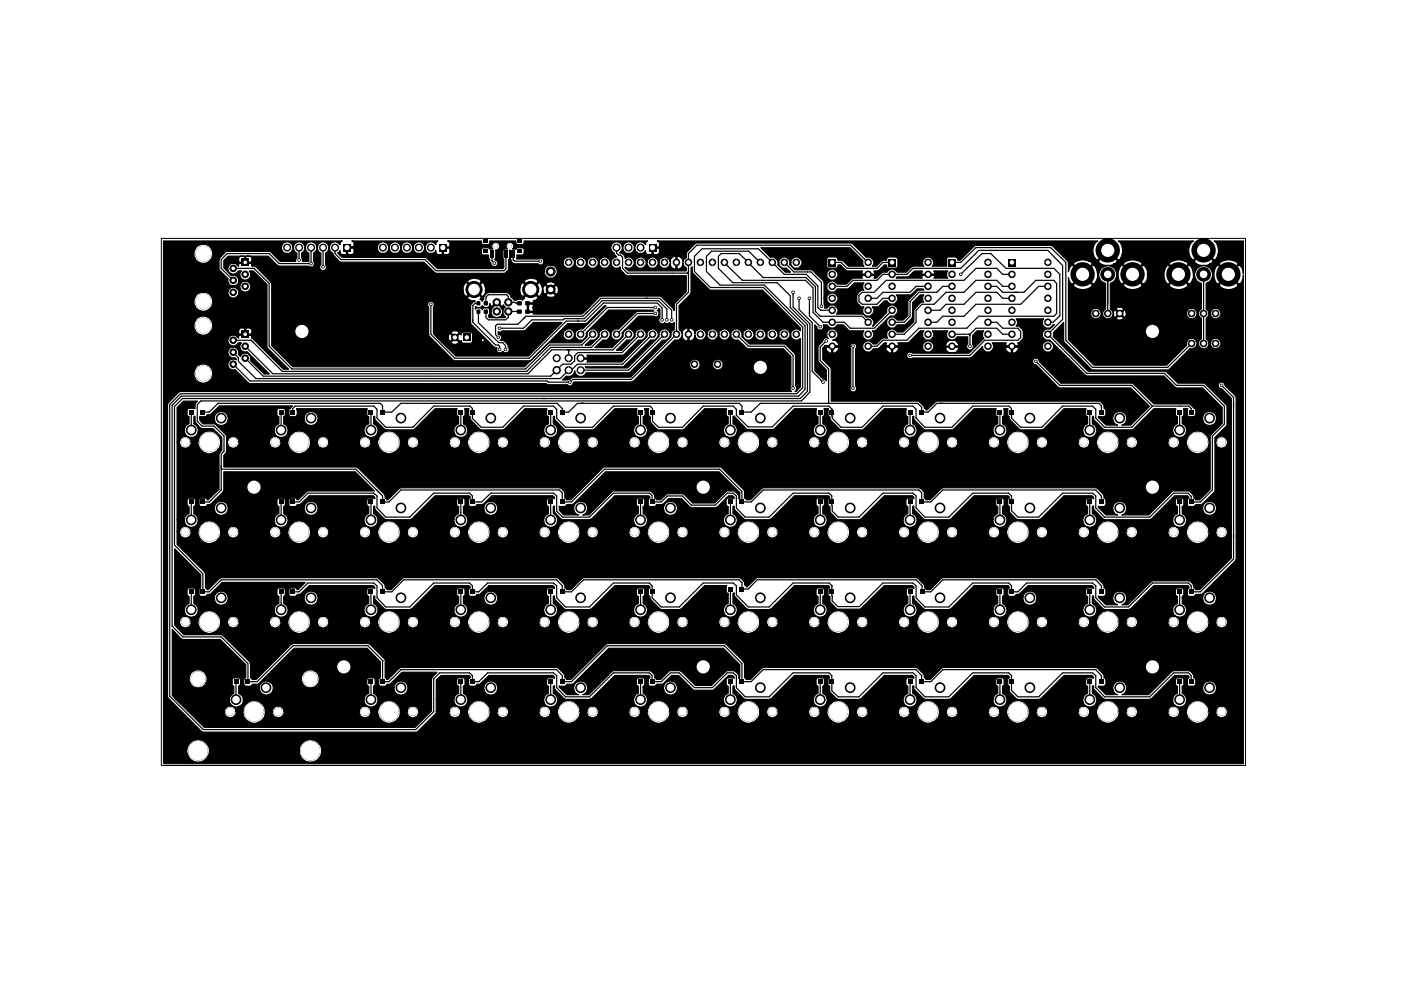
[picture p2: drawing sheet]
<svg xmlns="http://www.w3.org/2000/svg" width="297mm" height="210mm" viewBox="0 0 297 210" stroke-linecap="round" stroke-linejoin="round" font-family="sans-serif">
<g fill="none" stroke="#000" stroke-width=".25">
<path d="M34.7 51.1h37.8l-.3 .3-.1 .5a1.23 1.23 0 0 0-2-.2 1.23 1.23 0 0 0 .5 1.9l.1 .5 1.5 1.5h17.7l2.3 2.4h14.9l.5-.6h7.8a1.4 1.4 0 0 0 1.7 1.6 1.4 1.4 0 0 0 .8-2.2 1.4 1.4 0 0 0-2.4 .1l-.1 .5h-7.8l.2-.2v-2.1l.3-.3v-1.8l.1 1.9 .7 1h5.2l.3 .3h.5l.3-.3 .1-.3h4.1l.1 .7 .5 .5 .9 .1 .7-.6 .2-.7h.2v.7a1.22 1.22 0 0 0 1.7 .5 1.53 1.53 0 0 0 .6-1.2h.2l.1 .7 .7 .6 .9-.1 .5-.5 .2-.7h.1l.1 .7a1.22 1.22 0 0 0 1.6 .5 1.27 1.27 0 0 0 .6-1.5 1.16 1.16 0 0 0-1.2-.8 1.16 1.16 0 0 0-1.1 1.1h-.1l-.1-.3a1.16 1.16 0 0 0-1.3-.8 1.16 1.16 0 0 0-1 1.1h-.2l-.1-.3a1.16 1.16 0 0 0-1.2-.8 1.16 1.16 0 0 0-1 1.1h-.2l-.1-.3a1.16 1.16 0 0 0-1.2-.8 1.16 1.16 0 0 0-1.1 1.1h-4.1l.1-.1a.72 .72 0 0 0-.4-.7 .72 .72 0 0 0-.8 .1h-4.7l.1-.8h1.4l.1-.2v-1.1l-.2-.3h-1.3l-.3 .4-.6-.1 .2-.3-.1-.7a.83 .83 0 0 0-.8-.5 .83 .83 0 0 0-.7 .6v.6l.3 .3h-.7l-.3 .2v1.8l.2 .2v1.8l-.2 .1h-13.8l-2.5-2.3h-17.8l-.9-1 .5-.5 .1 .6 .1 .2 1 .1 .1-.1v-1.3h.3v1.3l1 .1 .4-.4v-.8l-.2-.2h-1.5v-.2h6.6v.2a1.24 1.24 0 0 0 .8 1.1 1.35 1.35 0 0 0 1.6-.8l.1-.5 .2 .7 .2 .4a1.28 1.28 0 0 0 2.1-.6v-.5l.2 .7 .3 .4a1.28 1.28 0 0 0 2-.6l.1-.5 .2 .7 .2 .4a1.28 1.28 0 0 0 2-.6 1.26 1.26 0 0 0-.9-1.6 1.26 1.26 0 0 0-1.5 1.1 1.28 1.28 0 0 0-1.3-1.1 1.28 1.28 0 0 0-1.3 1.1 1.28 1.28 0 0 0-1.2-1.1 1.28 1.28 0 0 0-1.3 1.1 1.28 1.28 0 0 0-1.3-1.1 1.28 1.28 0 0 0-1.2 1.1h-6.6l1.7-.1v-.9l-.5-.3h18.2l-.3 .3-.1 .5a1.25 1.25 0 0 0-2-.1 1.25 1.25 0 0 0 .6 1.9 1.29 1.29 0 0 0 1.3-.4l.1-.2 .1 .6 .2 .2 .9 .1 .2-.1v-1.3h.2v1.3l1 .1 .4-.4v-.7h6.7v1l.1 .2h1.4v.7l.2 .3v.5l.2 .1a.75 .75 0 0 0 .6 .9 .75 .75 0 0 0 .9-.7 .75 .75 0 0 0-.6-.8l.2-.3-.1-1.8h.2a.86 .86 0 0 0 .7-1.1 .86 .86 0 0 0-1.2-.4 .86 .86 0 0 0-.2 1.3l-.7 .1-.2-.4h-1.3l-.2 .4h-6.7l-.2-.3h-1.4v-.2l1.6-.1v-.9l-.4-.3h7.1v.5l.2 .3 1.5-.1v-.7h5.5v.5l.3 .3h1.3l.2-.3v-.5h26.2l-.4 .3v.5a1.25 1.25 0 0 0-2.1-.1 1.25 1.25 0 0 0 .6 1.9 1.29 1.29 0 0 0 1.4-.4l.1-.2v.4l.2 .4 .9 .1 .2-.1v-1.3h.3v1.3l1 .1 .3-.4v-.8l-.1-.2h-1.5v-.2l1.6-.1v-.9l-.4-.3h93.3a2.54 2.54 0 0 0 0 4.1l2.1-2.2 2.3 2.2 .4-.3 .3-.6a2.8 2.8 0 0 0-.7-3.2h15.9l-.4 .3a2.61 2.61 0 0 0 .4 3.8l2.1-2.2 2.3 2.2 .5-.3 .2-.6a2.8 2.8 0 0 0-.7-3.2h6.2v6.9a1.94 1.94 0 0 0-.9-1.8l-2.1 2 2.1 2a1.76 1.76 0 0 0 .9-1.8v103.5h-228.9v-2.9h4.9a2.42 2.42 0 0 0 2.4 2.6 2.42 2.42 0 0 0 2.4-2.6h19.1v.4a2.39 2.39 0 0 0 3.2 2 2.39 2.39 0 0 0 1.1-3.6 2.39 2.39 0 0 0-3.8-.1l-.5 .8v.5h-19.1a2.43 2.43 0 0 0-2.4-2.2 2.43 2.43 0 0 0-2.4 2.2h-4.9v-11.4h.8l.1 .4 7.3 7.2h45.4l4.2-4v-.4h2.7v.3a1.24 1.24 0 0 0 1.4 1.1 1.24 1.24 0 0 0 1.1-1.5h1.4v.5a2.42 2.42 0 0 0 2.6 2.2 2.42 2.42 0 0 0 2.2-2.6h1.5v.3a1.23 1.23 0 0 0 1.3 1.1 1.23 1.23 0 0 0 1.1-1.4h6.5v.3a1.24 1.24 0 0 0 1.4 1.1 1.24 1.24 0 0 0 1-1.5h1.5v.5a2.42 2.42 0 0 0 2.5 2.2 2.42 2.42 0 0 0 2.3-2.6h1.4v.3a1.23 1.23 0 0 0 1.4 1.1 1.23 1.23 0 0 0 1.1-1.4h6.4v.3a1.24 1.24 0 0 0 1.4 1.1 1.24 1.24 0 0 0 1.1-1.5h1.4v.5a2.42 2.42 0 0 0 2.6 2.2 2.42 2.42 0 0 0 2.2-2.6h1.5v.3a1.23 1.23 0 0 0 1.3 1.1 1.23 1.23 0 0 0 1.1-1.4h6.5v.3a1.24 1.24 0 0 0 1.4 1.1 1.24 1.24 0 0 0 1-1.5h1.5v.5a2.42 2.42 0 0 0 2.5 2.2 2.42 2.42 0 0 0 2.3-2.6h1.4v.3a1.23 1.23 0 0 0 1.4 1.1 1.23 1.23 0 0 0 1.1-1.4h6.4v.3a1.24 1.24 0 0 0 1.4 1.1 1.24 1.24 0 0 0 1.1-1.5h1.4v.5a2.42 2.42 0 0 0 2.6 2.2 2.42 2.42 0 0 0 2.2-2.6h1.5v.3a1.23 1.23 0 0 0 1.3 1.1 1.23 1.23 0 0 0 1.1-1.4h6.5v.3a1.24 1.24 0 0 0 1.4 1.1 1.24 1.24 0 0 0 1-1.5h1.5v.5a2.42 2.42 0 0 0 2.5 2.2 2.42 2.42 0 0 0 2.3-2.6h1.4v.3a1.23 1.23 0 0 0 1.4 1.1 1.23 1.23 0 0 0 1.1-1.4h6.4v.3a1.24 1.24 0 0 0 1.4 1.1 1.24 1.24 0 0 0 1.1-1.5h1.4v.5a2.42 2.42 0 0 0 2.6 2.2 2.42 2.42 0 0 0 2.2-2.6h1.5v.3a1.23 1.23 0 0 0 1.3 1.1 1.23 1.23 0 0 0 1.1-1.4h6.5v.3a1.24 1.24 0 0 0 1.4 1.1 1.24 1.24 0 0 0 1-1.5h1.5v.5a2.42 2.42 0 0 0 2.5 2.2 2.42 2.42 0 0 0 2.3-2.6h1.4v.3a1.23 1.23 0 0 0 1.4 1.1 1.23 1.23 0 0 0 1.1-1.4h6.4v.3a1.24 1.24 0 0 0 1.4 1.1 1.24 1.24 0 0 0 1.1-1.5h1.4v.5a2.42 2.42 0 0 0 2.6 2.2 2.42 2.42 0 0 0 2.2-2.6h1.5v.3a1.27 1.27 0 0 0 1.1 1.1 1.27 1.27 0 0 0 1.3-.9 1.29 1.29 0 0 0-.4-1.3 1.29 1.29 0 0 0-1.4-.2 1.19 1.19 0 0 0-.6 1l-1.5-.1a2.42 2.42 0 0 0-2.4-2.2 2.42 2.42 0 0 0-2.4 2.2h-1.4v-.1a1.28 1.28 0 0 0-2.1-.6l-.4 .8h-6.4l-.3-.6-.6-.5a1.29 1.29 0 0 0-1.3 .5l-.3 .6-1.4-.1a2.42 2.42 0 0 0-2.4-2.2 2.42 2.42 0 0 0-2.4 2.2h-1.5v-.1a1.28 1.28 0 0 0-2-.6l-.4 .8h-6.5l-.2-.6-.6-.5a1.29 1.29 0 0 0-1.4 .5l-.2 .6-1.5-.1a2.42 2.42 0 0 0-2.4-2.2 2.42 2.42 0 0 0-2.4 2.2h-1.4v-.1a1.28 1.28 0 0 0-2.1-.6l-.4 .8h-6.4l-.3-.6-.6-.5a1.29 1.29 0 0 0-1.3 .5l-.3 .6-1.4-.1a2.42 2.42 0 0 0-2.4-2.2 2.42 2.42 0 0 0-2.4 2.2h-1.5v-.1a1.28 1.28 0 0 0-2-.6l-.4 .8h-6.5l-.2-.6-.6-.5a1.29 1.29 0 0 0-1.4 .5l-.2 .6-1.5-.1a2.42 2.42 0 0 0-2.4-2.2 2.42 2.42 0 0 0-2.4 2.2h-1.4v-.1a1.28 1.28 0 0 0-2.1-.6l-.4 .8h-6.4l-.3-.6-.6-.5a1.29 1.29 0 0 0-1.3 .5l-.3 .6-1.4-.1a2.42 2.42 0 0 0-2.4-2.2 2.42 2.42 0 0 0-2.4 2.2h-1.5v-.1a1.28 1.28 0 0 0-2-.6l-.4 .8h-6.5l-.2-.6-.6-.5a1.29 1.29 0 0 0-1.4 .5l-.2 .6-1.5-.1a2.42 2.42 0 0 0-2.4-2.2 2.42 2.42 0 0 0-2.4 2.2h-1.4v-.1a1.28 1.28 0 0 0-2.1-.6l-.4 .8h-6.4l-.3-.6-.6-.5a1.29 1.29 0 0 0-1.3 .5l-.3 .6-1.4-.1a2.42 2.42 0 0 0-2.4-2.2 2.42 2.42 0 0 0-2.4 2.2h-1.5v-.1a1.28 1.28 0 0 0-2-.6l-.4 .8h-6.5l-.2-.6-.6-.5a1.29 1.29 0 0 0-1.4 .5l-.2 .6-1.5-.1a2.42 2.42 0 0 0-2.4-2.2 2.42 2.42 0 0 0-2.4 2.2h-1.4v-.1a1.28 1.28 0 0 0-2.1-.6l-.4 .8h-2.7v-2.5h3.7a1.5 1.5 0 0 0 1.2 1.6 1.5 1.5 0 0 0 1.8-1.1 1.5 1.5 0 0 0-.9-1.8v-1.2h4.3a1.46 1.46 0 0 0 1.9 1.5 1.46 1.46 0 0 0 .6-2.4 1.46 1.46 0 0 0-2.4 .5l-.1 .4h-4.3v-.3l.3-.3-.1-1.4-1.4-.1-.3 .4v1.1l.4 .3v1.5l-.6 .4-.4 .9h-3.7v-4.2l1-.9h5.9l.3 .3v.2l-.3 .2v1.4l.2 .2h1.2l.3-.4 .8-.1 1.8-1.8h13.5l.4 .4v.2l-1.5-.1-.2 .4v1.1l.4 .3v1.5l-.3 .1a1.49 1.49 0 0 0-.3 2.3 1.49 1.49 0 0 0 2.3-.1 1.49 1.49 0 0 0-.7-2.3v-1.5l.3-.1v.9l2.2 2h14.5v.2a1.5 1.5 0 0 0 2.4 1.1 1.5 1.5 0 0 0-.3-2.6v-1.2h4.3a1.46 1.46 0 0 0 1.9 1.5 1.46 1.46 0 0 0 .6-2.4 1.46 1.46 0 0 0-2.4 .5l-.1 .4h-4.3v-.3l.3-.3-.1-1.4-1.4-.1-.3 .4v1.1l.4 .3v1.5l-.6 .4-.4 .9h-9.1l5.1-5.1h7.2l.3 .3v.2l-.3 .2v1.4l.2 .2h1.2l.3-.4h1.2l2-1.9h1.5l3.1 3.1h4.3l3.2-3.1h.8l.4 .4v.2l-1.5-.1-.2 .4v1.1l.4 .3v1.5l-.3 .1a1.49 1.49 0 0 0-.3 2.3 1.49 1.49 0 0 0 2.3-.1 1.49 1.49 0 0 0-.7-2.3v-1.5l.3-.1v.9l2.2 2h14.5v.2a1.5 1.5 0 0 0 2.4 1.1 1.5 1.5 0 0 0-.3-2.6v-1.5l.3-.2v-1.4l-.3-.2h-1.2l-.3 .4v1.1l.4 .3v1.5l-.6 .4-.4 .9h-9.1l5.1-5.1h7.2l.3 .5-.3 .3v1.2l.3 .3v1.1l1.7 1.7h4.6l.4-.2 4.9-4.9h5.9l.4 .4v.2l-1.5-.1-.2 .4v1.1l.4 .3v1.5l-.3 .1a1.49 1.49 0 0 0-.3 2.3 1.49 1.49 0 0 0 2.3-.1 1.49 1.49 0 0 0-.7-2.3v-1.5l.3-.1v.9l2.2 2h14.5v.2a1.5 1.5 0 0 0 2.4 1.1 1.5 1.5 0 0 0-.3-2.6v-1.5l.3-.3v-1.2l-.3-.3h-1.2l-.3 .4v1.1l.4 .3v1.5l-.6 .4-.4 .9h-9.1l5.1-5.1h7.2l.3 .3v.2l-.3 .2v1.4l.3 .2v1.1l1.7 1.7h4.6l.4-.2 4.9-4.9h5.9l.4 .4v.2l-1.5-.1-.2 .4v1.1l.4 .3v1.5l-.3 .1a1.49 1.49 0 0 0-.3 2.3 1.49 1.49 0 0 0 2.3-.1 1.49 1.49 0 0 0-.7-2.3v-1.5l.3-.1v.9l2.2 2h14.5v.2a1.5 1.5 0 0 0 2.4 1.1 1.5 1.5 0 0 0-.3-2.6v-1.2h4.3a1.46 1.46 0 0 0 1.9 1.5 1.46 1.46 0 0 0 .6-2.4 1.46 1.46 0 0 0-2.4 .5l-.1 .4h-4.3v-.3l.3-.3-.1-1.4-1.4-.1-.3 .4v1.1l.4 .3v1.5l-.6 .4-.4 .9h-4.7l5.1-5.1h2.8l.3 .3v.2l-.3 .2v1.4l.2 .2h1.2l.2-.2 .1-1.2-.4-.4-.1-.7-.8-.8h-3.6l-5.1 5.1h-5.6l.2-.1a1.49 1.49 0 0 0 .4-2.3 1.49 1.49 0 0 0-2.3 .2 1.49 1.49 0 0 0 .7 2.2h-2.4l-1.6-1.6v-.3l1.2 .1 .3-.2 .1-1.2-.4-.4v-.6l-.2-.2-1.4-1.4h-32.6l-2.7 2.6h-.9l-.2-.4h-.1v-.6l-.2-.2-1.4-1.4h-32.6l-2.7 2.6h-.9l-.2-.4h-.1l-.1-3.3-4.1-4h-25l-7.7 7.7h-.9l-.2-.4h-.1v-.6l-.2-.2-1.4-1.4h-33.3l-2.6 2.6h-.3l-.2-.4h-.1v-3.6l-.1-.4-3.2-3.1-.3-.2h-16.1l-7.7 7.7h-.8l-.1-.3-.3-.1v-3l-.1-.4-5.9-5.7h-8.1l-2-2.1v-.7h1.1a1.24 1.24 0 0 0 1.2 1.3 1.24 1.24 0 0 0 1.2-1.4h1.5v.4a2.42 2.42 0 0 0 2.5 2.2 2.42 2.42 0 0 0 2.3-2.5h1.4v.2a1.23 1.23 0 0 0 1.4 1.1 1.23 1.23 0 0 0 1.1-1.3h6.4v.2a1.24 1.24 0 0 0 1.4 1.1 1.24 1.24 0 0 0 1.1-1.4h1.4v.4a2.42 2.42 0 0 0 2.6 2.2 2.42 2.42 0 0 0 2.2-2.5h1.5v.2a1.23 1.23 0 0 0 1.3 1.1 1.23 1.23 0 0 0 1.1-1.3h6.5v.2a1.24 1.24 0 0 0 1.4 1.1 1.24 1.24 0 0 0 1-1.4h1.5v.4a2.42 2.42 0 0 0 2.5 2.2 2.42 2.42 0 0 0 2.3-2.5h1.4v.2a1.23 1.23 0 0 0 1.4 1.1 1.23 1.23 0 0 0 1.1-1.3h6.4v.2a1.24 1.24 0 0 0 1.4 1.1 1.24 1.24 0 0 0 1.1-1.4h1.4v.4a2.42 2.42 0 0 0 2.6 2.2 2.42 2.42 0 0 0 2.2-2.5h1.5v.2a1.23 1.23 0 0 0 1.3 1.1 1.23 1.23 0 0 0 1.1-1.3h6.5v.2a1.24 1.24 0 0 0 1.4 1.1 1.24 1.24 0 0 0 1-1.4h1.5v.4a2.42 2.42 0 0 0 2.5 2.2 2.42 2.42 0 0 0 2.3-2.5h1.4v.2a1.23 1.23 0 0 0 1.4 1.1 1.23 1.23 0 0 0 1.1-1.3h6.4v.2a1.24 1.24 0 0 0 1.4 1.1 1.24 1.24 0 0 0 1.1-1.4h1.4v.4a2.42 2.42 0 0 0 2.6 2.2 2.42 2.42 0 0 0 2.2-2.5h1.5v.2a1.23 1.23 0 0 0 1.3 1.1 1.23 1.23 0 0 0 1.1-1.3h6.5v.2a1.24 1.24 0 0 0 1.4 1.1 1.24 1.24 0 0 0 1-1.4h1.5v.4a2.42 2.42 0 0 0 2.5 2.2 2.42 2.42 0 0 0 2.3-2.5h1.4v.2a1.23 1.23 0 0 0 1.4 1.1 1.23 1.23 0 0 0 1.1-1.3h6.4v.2a1.24 1.24 0 0 0 1.4 1.1 1.24 1.24 0 0 0 1.1-1.4h1.4v.4a2.42 2.42 0 0 0 2.6 2.2 2.42 2.42 0 0 0 2.2-2.5h1.5v.2a1.23 1.23 0 0 0 1.3 1.1 1.23 1.23 0 0 0 1.1-1.3h6.5v.2a1.24 1.24 0 0 0 1.4 1.1 1.24 1.24 0 0 0 1-1.4h1.5v.4a2.42 2.42 0 0 0 2.5 2.2 2.42 2.42 0 0 0 2.3-2.5h1.4v.2a1.23 1.23 0 0 0 1.4 1.1 1.23 1.23 0 0 0 1.1-1.3h6.4v.2a1.24 1.24 0 0 0 1.4 1.1 1.24 1.24 0 0 0 1.1-1.4h1.4v.4a2.42 2.42 0 0 0 2.6 2.2 2.42 2.42 0 0 0 2.2-2.5h1.5v.2a1.23 1.23 0 0 0 1.3 1.1 1.23 1.23 0 0 0 1.1-1.3h6.5v.2a1.24 1.24 0 0 0 1.4 1.1 1.24 1.24 0 0 0 1-1.4h1.5v.4a2.42 2.42 0 0 0 2.5 2.2 2.42 2.42 0 0 0 2.3-2.5h1.4v.2a1.23 1.23 0 0 0 1.4 1.1 1.23 1.23 0 0 0 1.1-1.3h6.4v.2a1.24 1.24 0 0 0 1.4 1.1 1.24 1.24 0 0 0 1.1-1.4h1.4v.4a2.42 2.42 0 0 0 2.6 2.2 2.42 2.42 0 0 0 2.2-2.5h1.5v.2a1.27 1.27 0 0 0 1.1 1.1 1.27 1.27 0 0 0 1.3-.8 1.29 1.29 0 0 0-.4-1.3 1.29 1.29 0 0 0-1.4-.2 1.19 1.19 0 0 0-.6 1l-1.5-.1a2.42 2.42 0 0 0-2.4-2.2 2.42 2.42 0 0 0-2.4 2.2h-1.4v-.2a1.28 1.28 0 0 0-2.1-.6l-.4 .9h-6.4l-.3-.7-.6-.4a1.29 1.29 0 0 0-1.3 .4l-.3 .7-1.4-.1a2.42 2.42 0 0 0-2.4-2.2 2.42 2.42 0 0 0-2.4 2.2h-1.5v-.2a1.28 1.28 0 0 0-2-.6l-.4 .9h-6.5l-.2-.7-.6-.4a1.29 1.29 0 0 0-1.4 .4l-.2 .7-1.5-.1a2.42 2.42 0 0 0-2.4-2.2 2.42 2.42 0 0 0-2.4 2.2h-1.4v-.2a1.28 1.28 0 0 0-2.1-.6l-.4 .9h-6.4l-.3-.7-.6-.4a1.29 1.29 0 0 0-1.3 .4l-.3 .7-1.4-.1a2.42 2.42 0 0 0-2.4-2.2 2.42 2.42 0 0 0-2.4 2.2h-1.5v-.2a1.28 1.28 0 0 0-2-.6l-.4 .9h-6.5l-.2-.7-.6-.4a1.29 1.29 0 0 0-1.4 .4l-.2 .7-1.5-.1a2.42 2.42 0 0 0-2.4-2.2 2.42 2.42 0 0 0-2.4 2.2h-1.4v-.2a1.28 1.28 0 0 0-2.1-.6l-.4 .9h-6.4l-.3-.7-.6-.4a1.29 1.29 0 0 0-1.3 .4l-.3 .7-1.4-.1a2.42 2.42 0 0 0-2.4-2.2 2.42 2.42 0 0 0-2.4 2.2h-1.5v-.2a1.28 1.28 0 0 0-2-.6l-.4 .9h-6.5l-.2-.7-.6-.4a1.29 1.29 0 0 0-1.4 .4l-.2 .7-1.5-.1a2.42 2.42 0 0 0-2.4-2.2 2.42 2.42 0 0 0-2.4 2.2h-1.4v-.2a1.28 1.28 0 0 0-2.1-.6l-.4 .9h-6.4l-.3-.7-.6-.4a1.29 1.29 0 0 0-1.3 .4l-.3 .7-1.4-.1a2.42 2.42 0 0 0-2.4-2.2 2.42 2.42 0 0 0-2.4 2.2h-1.5v-.2a1.28 1.28 0 0 0-2-.6l-.4 .9h-6.5l-.2-.7-.6-.4a1.29 1.29 0 0 0-1.4 .4l-.2 .7-1.5-.1a2.42 2.42 0 0 0-2.4-2.2 2.42 2.42 0 0 0-2.4 2.2h-1.4v-.2a1.28 1.28 0 0 0-2.1-.6l-.4 .9h-6.4l-.3-.7-.6-.4a1.29 1.29 0 0 0-1.3 .4l-.3 .7-1.4-.1a2.42 2.42 0 0 0-2.4-2.2 2.42 2.42 0 0 0-2.4 2.2h-1.5v-.2a1.28 1.28 0 0 0-2-.6l-.4 .9h-6.5l-.2-.7-.6-.4a1.29 1.29 0 0 0-1.4 .4l-.2 .7-1.5-.1a2.42 2.42 0 0 0-2.4-2.2 2.42 2.42 0 0 0-2.4 2.2h-1.4v-.2a1.28 1.28 0 0 0-2.1-.6l-.4 .9h-6.4l-.3-.7-.6-.4a1.29 1.29 0 0 0-1.3 .4l-.3 .7-1.4-.1a2.42 2.42 0 0 0-2.4-2.2 2.42 2.42 0 0 0-2.4 2.2h-1.5v-.2a1.28 1.28 0 0 0-2-.6l-.4 .9h-1.1v-2.6h2.1a1.49 1.49 0 0 0 1.5 1.7 1.49 1.49 0 0 0 1.4-1.7h16.1v.3a1.5 1.5 0 0 0 2.4 1.1 1.5 1.5 0 0 0-.3-2.6v-1.3h4.3a1.46 1.46 0 0 0 1.9 1.6 1.46 1.46 0 0 0 .6-2.4 1.46 1.46 0 0 0-2.4 .5l-.1 .3h-4.3v-.3l.3-.2-.1-1.4-1.4-.1-.3 .3v1.1l.4 .3v1.6l-.6 .4-.4 .8h-16.1l-.3-.8-.6-.4v-1.3h4.3v.3a1.49 1.49 0 0 0 2.3 1.1 1.49 1.49 0 0 0 0-2.5 1.49 1.49 0 0 0-2.3 1.1h-4.3v-.3l.3-.2v-1.4l-1.5-.1-.2 .3v1.1l.4 .3v1.6l-.7 .4-.3 .8h-2.1v-12.8l5.5 5.5v2.8l-.3 .1v1.5l.3 .1h1.1l.4-.4 .7-.1 2.4-2.4h17.6l-1.5 1.5h-.3l-.1-.3h-1.4l-.1 .1v1.5l.2 .1h1.2l.3-.4 .8-.1 1.8-1.7h13.5l.4 .3v.3l-1.5-.1-.2 .3v1.1l.4 .3v1.6a1.49 1.49 0 0 0-.7 2.3 1.49 1.49 0 0 0 2.4 0 1.49 1.49 0 0 0-.7-2.3v-1.6h.3v.8l2.2 2h14.5a1.5 1.5 0 0 0 1.2 1.6 1.5 1.5 0 0 0 1.8-1 1.5 1.5 0 0 0-.9-1.8v-1.3h4.3a1.46 1.46 0 0 0 1.9 1.6 1.46 1.46 0 0 0 .6-2.4 1.46 1.46 0 0 0-2.4 .5l-.1 .3h-4.3v-.3l.3-.2-.1-1.4-1.4-.1-.3 .3v1.1l.4 .3v1.6l-.6 .4-.4 .8h-9.1l5.1-5h7.2l.3 .2v.3l-.3 .1v1.5l.2 .1h1.2l.3-.4 .8-.1 1.8-1.7h13.5l.4 .3v.3l-1.5-.1-.2 .3v1.1l.4 .3v1.6a1.49 1.49 0 0 0-.7 2.3 1.49 1.49 0 0 0 2.4 0 1.49 1.49 0 0 0-.7-2.3v-1.6h.3v.8l2.2 2h14.5v.3a1.5 1.5 0 0 0 2.4 1.1 1.5 1.5 0 0 0-.3-2.6v-1.6l.3-.2v-1.3l-.3-.2h-1.2l-.3 .3v1.1l.4 .3v1.6l-.6 .4-.4 .8h-9.1l5.1-5h7.2l.3 .2v.3l-.3 .1v1.5l.3 .1 .1 .6 2.3 2.2h3.9l.4-.1 4.9-4.9h4.7l-.1 1.3 .1 .3h.3v2.2a1.49 1.49 0 0 0-.7 2.3 1.49 1.49 0 0 0 2.4 0 1.49 1.49 0 0 0-.7-2.3v-2.2l.3-.1v.8l2.8 2.7h13.9v.3a1.5 1.5 0 0 0 2.4 1.1 1.5 1.5 0 0 0-.3-2.6v-1.6l.3-.2v-1.3l-.3-.2h-1.2l-.3 .3v1.1l.4 .3v1.6l-.6 .4-.4 .8h-9.1l5.1-5h7.2l.3 .2v.3l-.3 .1v1.5l.4 .2v1.1l1.4 1.6h5l5.1-5h5.9l.4 .3v.3l-1.5-.1-.1 .1v1.5l.3 .1v1.6l-.3 .1a1.49 1.49 0 0 0-.3 2.3 1.49 1.49 0 0 0 2.3-.2 1.49 1.49 0 0 0-.7-2.2v-1.6h.3v.8l2.2 2h14.5a1.5 1.5 0 0 0 1.2 1.6 1.5 1.5 0 0 0 1.8-1 1.5 1.5 0 0 0-.9-1.8v-1.3h4.3a1.46 1.46 0 0 0 1.9 1.6 1.46 1.46 0 0 0 .6-2.4 1.46 1.46 0 0 0-2.4 .5l-.1 .3h-4.3v-.3l.3-.1v-1.5l-.3-.1h-1.2l-.3 .3v1.1l.4 .3v1.6l-.6 .4-.4 .8h-9.1l5.1-5h7.2l.3 .5-.3 .2v1.3l.3 .2h1.1l.3-.4 .8-.1 1.8-1.7h13.5l.4 .3v.3l-1.5-.1-.2 .3v1.1l.4 .3v1.6a1.49 1.49 0 0 0-.7 2.3 1.49 1.49 0 0 0 2.4 0 1.49 1.49 0 0 0-.7-2.3v-1.6h.3v.8l2.2 2h14.5v.3a1.5 1.5 0 0 0 2.4 1.1 1.5 1.5 0 0 0-.3-2.6v-1.3h4.3a1.46 1.46 0 0 0 1.9 1.6 1.46 1.46 0 0 0 .6-2.4 1.46 1.46 0 0 0-2.4 .5l-.1 .3h-4.3v-.3l.3-.2-.1-1.4-1.4-.1-.3 .3v1.1l.4 .3v1.6l-.6 .4-.4 .8h-9.1l5.1-5h7.2l.3 .2v.3l-.3 .1v1.5l.2 .1h1.2l.3-.4h1.2l7.4-7.3v-34.5l-.2-.3-2.2-2.2v-.2a.73 .73 0 0 0-.8-.5 .73 .73 0 0 0-.6 .8 .73 .73 0 0 0 .7 .6l2.1 2.1v33.8l-6.7 6.7h-1v-.2l-.3-.1-.1-.8-.8-.8h-8l-5.1 5.1h-1.2l.2-.1a1.49 1.49 0 0 0 .4-2.3 1.49 1.49 0 0 0-2.3 .2 1.49 1.49 0 0 0 .7 2.2h-2.4l-1.6-1.6v-.2h1.2l.3-.1 .1-1.3-.4-.3v-.6l-.2-.3-1.4-1.3h-32.6l-2.7 2.5h-.8l-.1-.2-.3-.1v-.7l-1.6-1.5h-33.9l-2 1.9-.6-.4-.1-.8-1-.7h-33.1l-2.7 2.5h-.9v-.2l-.3-.1v-.6l-.2-.3-1.4-1.3h-32.6l-2.7 2.5h-.8l-.4-.3-.1-.8-1.5-1.4h-33.3l-2.6 2.5h-.3v-.2l-.3-.1-.1-3.3-6-6v-2.7h.6a1.24 1.24 0 0 0 1.2 1.4 1.24 1.24 0 0 0 1.2-1.5h1.5v.5a2.42 2.42 0 0 0 2.5 2.2 2.42 2.42 0 0 0 2.3-2.6h1.4v.3a1.23 1.23 0 0 0 1.4 1.1 1.23 1.23 0 0 0 1.1-1.4h6.4v.3a1.24 1.24 0 0 0 1.4 1.1 1.24 1.24 0 0 0 1.1-1.5h1.4v.5a2.42 2.42 0 0 0 2.6 2.2 2.42 2.42 0 0 0 2.2-2.6h1.5v.3a1.23 1.23 0 0 0 1.3 1.1 1.23 1.23 0 0 0 1.1-1.4h6.5v.3a1.24 1.24 0 0 0 1.4 1.1 1.24 1.24 0 0 0 1-1.5h1.5v.5a2.42 2.42 0 0 0 2.5 2.2 2.42 2.42 0 0 0 2.3-2.6h1.4v.3a1.23 1.23 0 0 0 1.4 1.1 1.23 1.23 0 0 0 1.1-1.4h6.4v.3a1.24 1.24 0 0 0 1.4 1.1 1.24 1.24 0 0 0 1.1-1.5h1.4v.5a2.42 2.42 0 0 0 2.6 2.2 2.42 2.42 0 0 0 2.2-2.6h1.5v.3a1.23 1.23 0 0 0 1.3 1.1 1.23 1.23 0 0 0 1.1-1.4h6.5v.3a1.24 1.24 0 0 0 1.4 1.1 1.24 1.24 0 0 0 1-1.5h1.5v.5a2.42 2.42 0 0 0 2.5 2.2 2.42 2.42 0 0 0 2.3-2.6h1.4v.3a1.23 1.23 0 0 0 1.4 1.1 1.23 1.23 0 0 0 1.1-1.4h6.4v.3a1.24 1.24 0 0 0 1.4 1.1 1.24 1.24 0 0 0 1.1-1.5h1.4v.5a2.42 2.42 0 0 0 2.6 2.2 2.42 2.42 0 0 0 2.2-2.6h1.5v.3a1.23 1.23 0 0 0 1.3 1.1 1.23 1.23 0 0 0 1.1-1.4h6.5v.3a1.24 1.24 0 0 0 1.4 1.1 1.24 1.24 0 0 0 1-1.5h1.5v.5a2.42 2.42 0 0 0 2.5 2.2 2.42 2.42 0 0 0 2.3-2.6h1.4v.3a1.23 1.23 0 0 0 1.4 1.1 1.23 1.23 0 0 0 1.1-1.4h6.4v.3a1.24 1.24 0 0 0 1.4 1.1 1.24 1.24 0 0 0 1.1-1.5h1.4v.5a2.42 2.42 0 0 0 2.6 2.2 2.42 2.42 0 0 0 2.2-2.6h1.5v.3a1.23 1.23 0 0 0 1.3 1.1 1.23 1.23 0 0 0 1.1-1.4h6.5v.3a1.24 1.24 0 0 0 1.4 1.1 1.24 1.24 0 0 0 1-1.5h1.5v.5a2.42 2.42 0 0 0 2.5 2.2 2.42 2.42 0 0 0 2.3-2.6h1.4v.3a1.23 1.23 0 0 0 1.4 1.1 1.23 1.23 0 0 0 1.1-1.4h6.4v.3a1.24 1.24 0 0 0 1.4 1.1 1.24 1.24 0 0 0 1.1-1.5h1.4v.5a2.42 2.42 0 0 0 2.6 2.2 2.42 2.42 0 0 0 2.2-2.6h1.5v.3a1.23 1.23 0 0 0 1.3 1.1 1.23 1.23 0 0 0 1.1-1.4h6.5v.3a1.24 1.24 0 0 0 1.4 1.1 1.24 1.24 0 0 0 1-1.5h1.5v.5a2.42 2.42 0 0 0 2.5 2.2 2.42 2.42 0 0 0 2.3-2.6h1.4v.3a1.23 1.23 0 0 0 1.4 1.1 1.23 1.23 0 0 0 1.1-1.4h6.4v.3a1.24 1.24 0 0 0 1.4 1.1 1.24 1.24 0 0 0 1.1-1.5h1.4v.5a2.42 2.42 0 0 0 2.6 2.2 2.42 2.42 0 0 0 2.2-2.6h1.5v.3a1.27 1.27 0 0 0 1.1 1.1 1.27 1.27 0 0 0 1.3-.9 1.29 1.29 0 0 0-.4-1.3 1.29 1.29 0 0 0-1.4-.2 1.19 1.19 0 0 0-.6 1l-1.5-.1a2.42 2.42 0 0 0-2.4-2.2 2.42 2.42 0 0 0-2.4 2.2h-1.4v-.1a1.28 1.28 0 0 0-2.1-.6l-.4 .8h-6.4l-.3-.6-.6-.5a1.29 1.29 0 0 0-1.3 .5l-.3 .6-1.4-.1a2.42 2.42 0 0 0-2.4-2.2 2.42 2.42 0 0 0-2.4 2.2h-1.5v-.1a1.28 1.28 0 0 0-2-.6l-.4 .8h-6.5l-.2-.6-.6-.5a1.29 1.29 0 0 0-1.4 .5l-.2 .6-1.5-.1a2.42 2.42 0 0 0-2.4-2.2 2.42 2.42 0 0 0-2.4 2.2h-1.4v-.1a1.28 1.28 0 0 0-2.1-.6l-.4 .8h-6.4l-.3-.6-.6-.5a1.29 1.29 0 0 0-1.3 .5l-.3 .6-1.4-.1a2.42 2.42 0 0 0-2.4-2.2 2.42 2.42 0 0 0-2.4 2.2h-1.5v-.1a1.28 1.28 0 0 0-2-.6l-.4 .8h-6.5l-.2-.6-.6-.5a1.29 1.29 0 0 0-1.4 .5l-.2 .6-1.5-.1a2.42 2.42 0 0 0-2.4-2.2 2.42 2.42 0 0 0-2.4 2.2h-1.4v-.1a1.28 1.28 0 0 0-2.1-.6l-.4 .8h-6.4l-.3-.6-.6-.5a1.29 1.29 0 0 0-1.3 .5l-.3 .6-1.4-.1a2.42 2.42 0 0 0-2.4-2.2 2.42 2.42 0 0 0-2.4 2.2h-1.5v-.1a1.28 1.28 0 0 0-2-.6l-.4 .8h-6.5l-.2-.6-.6-.5a1.29 1.29 0 0 0-1.4 .5l-.2 .6-1.5-.1a2.42 2.42 0 0 0-2.4-2.2 2.42 2.42 0 0 0-2.4 2.2h-1.4v-.1a1.28 1.28 0 0 0-2.1-.6l-.4 .8h-6.4l-.3-.6-.6-.5a1.29 1.29 0 0 0-1.3 .5l-.3 .6-1.4-.1a2.42 2.42 0 0 0-2.4-2.2 2.42 2.42 0 0 0-2.4 2.2h-1.5v-.1a1.28 1.28 0 0 0-2-.6l-.4 .8h-6.5l-.2-.6-.6-.5a1.29 1.29 0 0 0-1.4 .5l-.2 .6-1.5-.1a2.42 2.42 0 0 0-2.4-2.2 2.42 2.42 0 0 0-2.4 2.2h-1.4v-.1a1.28 1.28 0 0 0-2.1-.6l-.4 .8h-6.4l-.3-.6-.6-.5a1.29 1.29 0 0 0-1.3 .5l-.3 .6-1.4-.1a2.42 2.42 0 0 0-2.4-2.2 2.42 2.42 0 0 0-2.4 2.2h-1.5v-.1a1.28 1.28 0 0 0-2-.6l-.4 .8h-6.5l-.2-.6-.6-.5a1.29 1.29 0 0 0-1.4 .5l-.2 .6-1.5-.1a2.42 2.42 0 0 0-2.4-2.2 2.42 2.42 0 0 0-2.4 2.2h-1.4v-.1a1.28 1.28 0 0 0-2.1-.6l-.4 .8h-6.4l-.3-.6-.6-.5a1.29 1.29 0 0 0-1.3 .5l-.3 .6-1.4-.1a2.42 2.42 0 0 0-2.4-2.2 2.42 2.42 0 0 0-2.4 2.2h-1.5v-.1a1.28 1.28 0 0 0-2-.6l-.4 .8h-.6v-2.5h1.6a1.49 1.49 0 0 0 1.5 1.6 1.49 1.49 0 0 0 1.4-1.6h16.1v.2a1.5 1.5 0 0 0 2.4 1.1 1.5 1.5 0 0 0-.3-2.6v-1.2h4.3a1.46 1.46 0 0 0 1.9 1.5 1.46 1.46 0 0 0 .6-2.4 1.46 1.46 0 0 0-2.4 .5l-.1 .4h-4.3v-.3l.3-.3-.1-1.4-1.4-.1-.3 .4v1.1l.4 .3v1.5l-.6 .4-.4 .9h-16.1l-.3-.9-.6-.4v-1.2h4.3v.2a1.49 1.49 0 0 0 2.3 1.1 1.49 1.49 0 0 0 0-2.5 1.49 1.49 0 0 0-2.3 1.2h-4.3v-.3l.3-.3v-1.4l-1.5-.1-.2 .4v1.1l.4 .3v1.5l-.7 .4-.3 .9h-1.6v-16.5h.6a1.24 1.24 0 0 0 1.2 1.3 1.24 1.24 0 0 0 1.2-1.4h1.5v.4a2.44 2.44 0 0 0 2.9 2.2 2.44 2.44 0 0 0 1.8-3.3 2.44 2.44 0 0 0-3.5-1.2 2.73 2.73 0 0 0-1.2 1.9h-1.5v-.2a1.28 1.28 0 0 0-2-.6l-.4 .9h-.6v-7.3l1.4-1.4h3l-.5 .6v1.1h-1.6l-.1 1.3 .4 .3v1.6a1.49 1.49 0 0 0-.7 2.3 1.49 1.49 0 0 0 2.4 0 1.49 1.49 0 0 0-.7-2.3v-1.6h.3v1.2l1.1 1.3 2.7 .1 1.8 1.9v2.7l-.6 .6v7.7l-2.2 2.2h-.3l-.2-.4h-1.3l-.2 .2v1.4l.3 .2h1.1l.4-.4 .7-.1 2.7-2.6 .1-4.3h27.8l4.1 4.1h-14.2l-2 1.9h-.3l-.1-.4h-1.4l-.1 .2v1.4l.2 .2h1.2l.3-.4h.6l2-1.9h13.5l.4 .4v.2l-1.5-.1-.2 .4v1.1l.4 .3v1.5l-.3 .1a1.49 1.49 0 0 0-.3 2.3 1.49 1.49 0 0 0 2.3-.1 1.49 1.49 0 0 0-.7-2.3v-1.5l.3-.1v.9l2.2 2h14.5v.2a1.5 1.5 0 0 0 2.4 1.1 1.5 1.5 0 0 0-.3-2.6v-1.2h4.3a1.46 1.46 0 0 0 1.9 1.5 1.46 1.46 0 0 0 .6-2.4 1.46 1.46 0 0 0-2.4 .5l-.1 .4h-4.3v-.3l.3-.3-.1-1.4-1.4-.1-.3 .4v1.1l.4 .3v1.5l-.6 .4-.4 .9h-9.1l5.1-5.1h7.2l.3 .3v.2l-.3 .2v1.4l.2 .2h1.2l.3-.4h1.2l2-1.9h12.9l.4 .4v.2l-1.5-.1-.2 .4v1.1l.4 .3v1.5l-.3 .1a1.49 1.49 0 0 0-.3 2.3 1.49 1.49 0 0 0 2.3-.1 1.49 1.49 0 0 0-.7-2.3v-1.5l.3-.1v1.5l1.6 1.4h15.1v.2a1.5 1.5 0 0 0 2.4 1.1 1.5 1.5 0 0 0-.3-2.6v-1.2h4.3a1.46 1.46 0 0 0 1.9 1.5 1.46 1.46 0 0 0 .6-2.4 1.46 1.46 0 0 0-2.4 .5l-.1 .4h-4.3v-.3l.3-.3-.1-1.4-1.4-.1-.3 .4v1.1l.4 .3v1.5l-.6 .4-.4 .9h-9.1l5.1-5.1h7.2l.3 .3v.2l-.3 .2v1.4l.2 .2h1.2l.3-.4h1.2l1.4-1.3h2.7l2 2h5.3l.3-.2 2.4-2.4h.8l.4 .4v.2l-1.5-.1-.2 .4v1.1l.4 .3v1.5l-.3 .1a1.49 1.49 0 0 0-.3 2.3 1.49 1.49 0 0 0 2.3-.1 1.49 1.49 0 0 0-.7-2.3v-1.5l.3-.1v.9l2.2 2h14.5v.2a1.5 1.5 0 0 0 2.4 1.1 1.5 1.5 0 0 0-.3-2.6v-1.5l.3-.3v-1.2l-.3-.3h-1.2l-.3 .4v1.1l.4 .3v1.5l-.6 .4-.4 .9h-9.1l5.1-5.1h7.2l.3 .3v.2l-.3 .2v1.4l.4 .3v1.1l1.6 1.6h4.6l.4-.2 4.9-4.9h5.9l.4 .4v.2l-1.5-.1-.2 .4v1.1l.4 .3v1.5l-.3 .1a1.49 1.49 0 0 0-.3 2.3 1.49 1.49 0 0 0 2.3-.1 1.49 1.49 0 0 0-.7-2.3v-1.5l.3-.1v.9l2.2 2h14.5v.2a1.5 1.5 0 0 0 2.4 1.1 1.5 1.5 0 0 0-.3-2.6v-1.5l.3-.3v-1.2l-.3-.3h-1.2l-.3 .4v1.1l.4 .3v1.5l-.6 .4-.4 .9h-9.1l5.1-5.1h7.2l.3 .3v.2l-.3 .2v1.4l.3 .2v1.1l1.7 1.7h4.6l.4-.2 4.9-4.9h5.9l.4 .4v.2l-1.5-.1-.2 .4v1.1l.4 .3v1.5l-.3 .1a1.49 1.49 0 0 0-.3 2.3 1.49 1.49 0 0 0 2.3-.1 1.49 1.49 0 0 0-.7-2.3v-1.5l.3-.1v.9l2.2 2h14.5v.2a1.5 1.5 0 0 0 2.4 1.1 1.5 1.5 0 0 0-.3-2.6v-1.2h4.3a1.46 1.46 0 0 0 1.9 1.5 1.46 1.46 0 0 0 .6-2.4 1.46 1.46 0 0 0-2.4 .5l-.1 .4h-4.3v-.3l.3-.3-.1-1.4-1.4-.1-.3 .4v1.1l.4 .3v1.5l-.6 .4-.4 .9h-4.7l5.1-5.1h2.8l.3 .4v.1l-.3 .2v1.4l.2 .2h1.2l.3-.4 1.4-.1 2.7-2.7v-10.5h.2v.2a1.27 1.27 0 0 0 1.1 1.1 1.27 1.27 0 0 0 1.3-.8 1.29 1.29 0 0 0-.4-1.3 1.29 1.29 0 0 0-1.4-.2 1.19 1.19 0 0 0-.6 1h-.2v-.9l2.5-2.6v-4.2l-4.7-4.8h-5.7l-2.6-2.5h-16.4l-7.4-7.4v-.7l2.2-2.2 .1 4.2 6 5.8h16.1l4.6-4.5a1.12 1.12 0 0 0 1.4-.8 1.12 1.12 0 0 0-.7-1.4 1.12 1.12 0 0 0-1.4 .8v.7l-4.2 4.2h-15.5l-5.4-5.4v-5.6h4.8a1.12 1.12 0 0 0 1.5 1.1 1.12 1.12 0 0 0 .4-1.9 1.12 1.12 0 0 0-1.8 .4l-.1 .4h-4.8v-6h1l.3 .4a2.96 2.96 0 0 0 3.6 0l.2-.4-2-1.9-2.1 1.9h-1v-1.5l.4 1.1 .5 .2 2-2h.3l2.1 2 .4-.2 .5-1.1v-.9h.3a1.81 1.81 0 0 0 1.4 2.1v5.4l-.6 .7a1.23 1.23 0 0 0 .9 1.4l.7-.2h1.3v.3l.5 .2 .9-.2 .1-.3-.8-.7-.7 .7h-1.3l.4-.2 .2-.6 .2 .5 .3 .2 .7-.8h.4l.8 .8 .3-.4 .1-.5h12.8v.4a1.11 1.11 0 0 0 1.5 .7 1.11 1.11 0 0 0 .5-1.6 1.11 1.11 0 0 0-1.7-.2l-.3 .7h-12.8l-.2-.5-.2-.2-.8 .8h-.4l-.7-.8-.4 .4-.1 .5-.2-.8-.4-.2h1.3l.7 .7 .8-.7-.1-.3a1.39 1.39 0 0 0-1.4 0v.3h-1.3v-5.2h2.7a2.54 2.54 0 0 0 4.1 0h5.7l.2 .4a2.96 2.96 0 0 0 3.6 0l.2-.4-2-1.9-2 1.9h-5.7l-2-1.9-2.1 1.9h-2.7v-.3a1.83 1.83 0 0 0 1.4-1.9h.2l.5 1.8 .5 .2 2-2h.3l2.1 2a1.84 1.84 0 0 0 .9-2h3.5l.2 1.3 .3 .5 .4 .2 2-2h.4l2 2a2.28 2.28 0 0 0 .9-2.2h.3v.5a1.79 1.79 0 0 0 1.4 1.6v5.4l-.6 .7a1.19 1.19 0 0 0 .4 1.2h.2v4.4l-.6 .7a1.23 1.23 0 0 0 1 1.5 1.15 1.15 0 0 0 1.2-1.2h.4v.4a1.11 1.11 0 0 0 1.5 .7 1.11 1.11 0 0 0 .5-1.6 1.11 1.11 0 0 0-1.7-.3l-.3 .8h-.4l-.6-1v-4.4l.4-.2 .2-.8h.4v.4a1.11 1.11 0 0 0 1.5 .7 1.11 1.11 0 0 0 .5-1.6 1.11 1.11 0 0 0-1.7-.2l-.3 .7h-.4l-.6-.9v-5.1h2.7a2.54 2.54 0 0 0 4.1 0l-2-1.9-2.1 1.9h-2.7v-.3a1.83 1.83 0 0 0 1.4-1.9h.2l.6 1.8 .4 .2 2-2-2-2-.4 .3-.3 .5-.3 1.2h-.2a1.91 1.91 0 0 0-1.8-1.9 1.91 1.91 0 0 0-2 1.7h-.3l-.5-1.5-.4-.3-2 2h-.4l-2-2a2.5 2.5 0 0 0-.9 2h-3.5l-.2-1.2-.7-.8-2.1 2h-.3l-2-2a2.5 2.5 0 0 0-1 2h-.2v-.2a1.92 1.92 0 0 0-1.9-1.7 1.92 1.92 0 0 0-1.9 1.7h-.3l-.5-1.5-.4-.3-2.1 2h-.3l-2-2-.5 .3-.4 1.1v-1.6h1l2.1 2 2-2-.2-.4-.6-.3h2.1l.2 .5 .5 .3a2.58 2.58 0 0 0 2.5-.1h2l2.1 2 2-2h5.7l2 2 2-2-.2-.4-.5-.3h2l.2 .5a2.76 2.76 0 0 0 3 .2h2l2.1 2 2-2-.2-.4a2.95 2.95 0 0 0-3.9 .4h-2l.5-.2 .4-.5-2.1-2-2 2h-2.1a3.2 3.2 0 0 0-3 .3l-.2 .4h-5.7l-.3-.4-.6-.3a2.8 2.8 0 0 0-3.2 .7h-2l.5-.2 .3-.5-2-2-2 2h-2.1a3.2 3.2 0 0 0-3 .3l-.3 .4h-1l-.1-.6-3.4-3.4h-16.3l-3.1 3.2h-.5l-.1-.5-.3-.2h-1.7l-.3 .2v1.7h-3l.1-.1a1.2 1.2 0 0 0-.6-1.7 1.2 1.2 0 0 0-1.6 .7v.7l.3 .4h-2.4l-1.3 1.3h-2a1.16 1.16 0 0 0-1.1-.7 1.16 1.16 0 0 0-1 .7l-1.1 .1-1.2 1.2h-.5l.2-.3-.1-.3h-2.6l-.1 .2 .1 .4h-2l-1.3 1.2h-2l-.2-.2a1.17 1.17 0 0 0-2 .4l.1 .9a1.22 1.22 0 0 0 1.6 .5l.5-.5h2.3l1.3-1.3h2.1l-.3 .4v.7l.3 .4-.7 .1-.8 1v1.5l.7 .9 .8 .1a1.16 1.16 0 0 0-.2 1.3 1.22 1.22 0 0 0 1.6 .5 1.27 1.27 0 0 0 .6-1.4l-.2-.4h1.1l1.4-1.3 .6 .1a1.22 1.22 0 0 0 1.6 .5 1.27 1.27 0 0 0 .6-1.5l-.3-.4h3.2l1.2-1.2h1.3l.2 .2-1.3 .1-2.1 2.1v3.2l-1 1h-1.3l-.2-.3a1.17 1.17 0 0 0-2 .4l.1 1a1.22 1.22 0 0 0 1.6 .5l.5-.6 1.9-.1 1.3-1.4 .1-3.3 1.6-1.6h.8a1.16 1.16 0 0 0-.2 1.4l.2 .2h-.7l-1.4 1.6v2.5l-2.3 2.2h-1.3l-.2-.3a1.17 1.17 0 0 0-2 .5v.6l.3 .5h-1.1l-1.4 1.2h-.7a1.17 1.17 0 0 0-1.8-.4 1.17 1.17 0 0 0 0 1.9 1.17 1.17 0 0 0 1.8-.4l2.6-.1 .4 .6a.65 .65 0 0 0 .9 .2v-1.1h.3v1.1l.2 .2a1.19 1.19 0 0 0 1-1.3h-2.6l-.2 .3h-1.4l.5-.5h8.8l.1 .6 .8 .6h.6l.7-.6a1.18 1.18 0 0 0-.7-1.7 1.18 1.18 0 0 0-1.5 1.1h-8.8l.7-.7h.4l-.2 .4 .2 .3h2.6v-.4l-.1-.3h2.1l2.6-2.6h.8l-.2 .3a1.22 1.22 0 0 0 .5 1.6l.9 .1 .7-.6 .2-.7-.3-.7h3.3l-.2 .3a1.22 1.22 0 0 0 .5 1.6l.4 .1a1.55 1.55 0 0 0-1.3 1l.2 .3h2.6v-.4a1.17 1.17 0 0 0-1.2-.8l.4-.2 .5-.6h2.3v1.5l-.2 .2a.74 .74 0 0 0 .2 1 .74 .74 0 0 0 1-.1 .74 .74 0 0 0 0-1v-1.8l.9-1.1h1.5l-.3 .5v.6l.3 .6-3.2 3.1h-3.4v-.2l.2 .2a1.19 1.19 0 0 0 1-1.3h-2.6l-.2 .3 .4 .6 .7 .4 .2-.2v.2h-8.2l-.2-.2a.72 .72 0 0 0-1 .3 .72 .72 0 0 0 .4 1l13.1-.1 2.5-2.5 .1 .6 .8 .6 .8-.1 .6-.6h2.5l.4 .6 .7 .4 .2-.2v-1.1h.3v1.1a.65 .65 0 0 0 .9-.2l.3-.5v-.4h-2.6l-.2 .3-2.5-.1 .1-.4h10.3l.1 .6a1.22 1.22 0 0 0 1.6 .5 1.27 1.27 0 0 0 .6-1.4 1.16 1.16 0 0 0-1.2-.8 1.16 1.16 0 0 0-1.1 1.1h-10.3l-.3-.7h2.9l-.2 .4 .2 .3h2.6v-.4l-.1-.3 .4-.1 .8-.8v-1.7l-.9-.9-.7-.1 .4-.6-.4-.9h5.9a1.16 1.16 0 0 0-.2 1.4 1.22 1.22 0 0 0 1.6 .5l.5-.6h.4l-1.1 .9a1.21 1.21 0 0 0-1.4 .7 1.21 1.21 0 0 0 .5 1.5l.9 .1 7.8 7.6h16.5l2.6 2.6h5.6l4.1 4.1v3.4l-2.5 2.6v11.4l-2.2 2.2h-1v-.2l-.3-.2-.1-.7-.8-.8h-3.6l-5.1 5.1h-5.6l.2-.1a1.49 1.49 0 0 0 .4-2.3 1.49 1.49 0 0 0-2.3 .2 1.49 1.49 0 0 0 .7 2.2h-2.4l-1.6-1.6v-.3l1.2 .1 .3-.2 .1-1.2-.4-.4v-.6l-.2-.2-1.4-1.4h-32.6l-2.7 2.6h-.9l-.2-.4h-.1v-1.2l-1.1-1h-33.1l-2.7 2.6h-.9l-.2-.4h-.1v-1.6l-5-5h-24.9l-7 7h-.9v-.2l-.3-.2v-1.2l-1.1-1h-33.8l-2.6 2.6h-.3v-.2l-.3-.2-.1-.7-6-5.9h-28.1v-2.4l.5-.7v-2.2h.2a1.23 1.23 0 0 0 1.2 1.3 1.23 1.23 0 0 0 1.3-1.3h6.4v.2a1.24 1.24 0 0 0 1.4 1.1 1.24 1.24 0 0 0 1.1-1.4h1.4v.4a2.42 2.42 0 0 0 2.6 2.2 2.42 2.42 0 0 0 2.2-2.5h1.5v.2a1.23 1.23 0 0 0 1.3 1.1 1.23 1.23 0 0 0 1.1-1.3h6.5v.2a1.24 1.24 0 0 0 1.4 1.1 1.24 1.24 0 0 0 1-1.4h1.5v.4a2.42 2.42 0 0 0 2.5 2.2 2.42 2.42 0 0 0 2.3-2.5h1.4v.2a1.23 1.23 0 0 0 1.4 1.1 1.23 1.23 0 0 0 1.1-1.3h6.4v.2a1.24 1.24 0 0 0 1.4 1.1 1.24 1.24 0 0 0 1.1-1.4h1.4v.4a2.42 2.42 0 0 0 2.6 2.2 2.42 2.42 0 0 0 2.2-2.5h1.5v.2a1.23 1.23 0 0 0 1.3 1.1 1.23 1.23 0 0 0 1.1-1.3h6.5v.2a1.24 1.24 0 0 0 1.4 1.1 1.24 1.24 0 0 0 1-1.4h1.5v.4a2.42 2.42 0 0 0 2.5 2.2 2.42 2.42 0 0 0 2.3-2.5h1.4v.2a1.23 1.23 0 0 0 1.4 1.1 1.23 1.23 0 0 0 1.1-1.3h6.4v.2a1.24 1.24 0 0 0 1.4 1.1 1.24 1.24 0 0 0 1.1-1.4h1.4v.4a2.42 2.42 0 0 0 2.6 2.2 2.42 2.42 0 0 0 2.2-2.5h1.5v.2a1.23 1.23 0 0 0 1.3 1.1 1.23 1.23 0 0 0 1.1-1.3h6.5v.2a1.24 1.24 0 0 0 1.4 1.1 1.24 1.24 0 0 0 1-1.4h1.5v.4a2.42 2.42 0 0 0 2.5 2.2 2.42 2.42 0 0 0 2.3-2.5h1.4v.2a1.23 1.23 0 0 0 1.4 1.1 1.23 1.23 0 0 0 1.1-1.3h6.4v.2a1.24 1.24 0 0 0 1.4 1.1 1.24 1.24 0 0 0 1.1-1.4h1.4v.4a2.42 2.42 0 0 0 2.6 2.2 2.42 2.42 0 0 0 2.2-2.5h1.5v.2a1.23 1.23 0 0 0 1.3 1.1 1.23 1.23 0 0 0 1.1-1.3h6.5v.2a1.24 1.24 0 0 0 1.4 1.1 1.24 1.24 0 0 0 1-1.4h1.5v.4a2.42 2.42 0 0 0 2.5 2.2 2.42 2.42 0 0 0 2.3-2.5h1.4v.2a1.23 1.23 0 0 0 1.4 1.1 1.23 1.23 0 0 0 1.1-1.3h6.4v.2a1.24 1.24 0 0 0 1.4 1.1 1.24 1.24 0 0 0 1.1-1.4h1.4v.4a2.42 2.42 0 0 0 2.6 2.2 2.42 2.42 0 0 0 2.2-2.5h1.5v.2a1.23 1.23 0 0 0 1.3 1.1 1.23 1.23 0 0 0 1.1-1.3h6.5v.2a1.24 1.24 0 0 0 1.4 1.1 1.24 1.24 0 0 0 1-1.4h1.5v.4a2.42 2.42 0 0 0 2.5 2.2 2.42 2.42 0 0 0 2.3-2.5h1.4v.2a1.23 1.23 0 0 0 1.4 1.1 1.23 1.23 0 0 0 1.1-1.3h6.4v.2a1.24 1.24 0 0 0 1.4 1.1 1.24 1.24 0 0 0 1.1-1.4h1.4v.4a2.44 2.44 0 0 0 3 2.2 2.44 2.44 0 0 0 1.7-3.3 2.44 2.44 0 0 0-3.4-1.2 2.73 2.73 0 0 0-1.3 1.9h-1.4v-.2a1.28 1.28 0 0 0-2.1-.6l-.4 .9h-6.4l-.3-.7-.6-.4a1.29 1.29 0 0 0-1.3 .4l-.3 .7-1.4-.1a2.42 2.42 0 0 0-2.4-2.2 2.42 2.42 0 0 0-2.4 2.2h-1.5v-.2a1.28 1.28 0 0 0-2-.6l-.4 .9h-6.5l-.2-.7-.6-.4a1.29 1.29 0 0 0-1.4 .4l-.2 .7-1.5-.1a2.42 2.42 0 0 0-2.4-2.2 2.42 2.42 0 0 0-2.4 2.2h-1.4v-.2a1.28 1.28 0 0 0-2.1-.6l-.4 .9h-6.4l-.3-.7-.6-.4a1.29 1.29 0 0 0-1.3 .4l-.3 .7-1.4-.1a2.42 2.42 0 0 0-2.4-2.2 2.42 2.42 0 0 0-2.4 2.2h-1.5v-.2a1.28 1.28 0 0 0-2-.6l-.4 .9h-6.5l-.2-.7-.6-.4a1.29 1.29 0 0 0-1.4 .4l-.2 .7-1.5-.1a2.42 2.42 0 0 0-2.4-2.2 2.42 2.42 0 0 0-2.4 2.2h-1.4v-.2a1.28 1.28 0 0 0-2.1-.6l-.4 .9h-6.4l-.3-.7-.6-.4a1.29 1.29 0 0 0-1.3 .4l-.3 .7-1.4-.1a2.42 2.42 0 0 0-2.4-2.2 2.42 2.42 0 0 0-2.4 2.2h-1.5v-.2a1.28 1.28 0 0 0-2-.6l-.4 .9h-6.5l-.2-.7-.6-.4a1.29 1.29 0 0 0-1.4 .4l-.2 .7-1.5-.1a2.42 2.42 0 0 0-2.4-2.2 2.42 2.42 0 0 0-2.4 2.2h-1.4v-.2a1.28 1.28 0 0 0-2.1-.6l-.4 .9h-6.4l-.3-.7-.6-.4a1.29 1.29 0 0 0-1.3 .4l-.3 .7-1.4-.1a2.42 2.42 0 0 0-2.4-2.2 2.42 2.42 0 0 0-2.4 2.2h-1.5v-.2a1.28 1.28 0 0 0-2-.6l-.4 .9h-6.5l-.2-.7-.6-.4a1.29 1.29 0 0 0-1.4 .4l-.2 .7-1.5-.1a2.42 2.42 0 0 0-2.4-2.2 2.42 2.42 0 0 0-2.4 2.2h-1.4v-.2a1.28 1.28 0 0 0-2.1-.6l-.4 .9h-6.4l-.3-.7-.6-.4a1.29 1.29 0 0 0-1.3 .4l-.3 .7-1.4-.1a2.42 2.42 0 0 0-2.4-2.2 2.42 2.42 0 0 0-2.4 2.2h-1.5v-.2a1.28 1.28 0 0 0-2-.6l-.4 .9h-6.5l-.2-.7-.6-.4a1.29 1.29 0 0 0-1.4 .4l-.2 .7-1.5-.1a2.42 2.42 0 0 0-2.4-2.2 2.42 2.42 0 0 0-2.4 2.2h-1.4v-.2a1.28 1.28 0 0 0-2.1-.6l-.4 .9h-6.4l-.3-.7-.6-.4a1.29 1.29 0 0 0-1.3 .4l-.3 .7h-.2v-1.4l-1.1-1.2h11.2v.3a1.5 1.5 0 0 0 2.4 1.1 1.5 1.5 0 0 0-.3-2.6v-1.3h4.3a1.46 1.46 0 0 0 1.9 1.6 1.46 1.46 0 0 0 .6-2.4 1.46 1.46 0 0 0-2.4 .5l-.1 .3h-4.3v-.3l.3-.2-.1-1.4-1.4-.1-.3 .3v1.1l.4 .3v1.6l-.6 .4-.4 .8h-11.2l-1.3-1.2h-2.5l-.7-.8v-.5h3a1.46 1.46 0 0 0 1.9 1.6 1.46 1.46 0 0 0 .6-2.4 1.46 1.46 0 0 0-2.4 .5l-.1 .3h-3v-.3h1.2l.4-.4 .7-.1 1.8-1.7h15.5l-.7 .6v1.5l.2 .1h1.2l.2-.1 .1-1.3-.1-.2h15l-.1 1.3 .4 .3v1.6l-.3 .1a1.49 1.49 0 0 0-.3 2.3 1.49 1.49 0 0 0 2.3-.2 1.49 1.49 0 0 0-.7-2.2v-1.6h.3v.8l2.2 2h6l4.5-4.4h4.7l-.1 1.3 .4 .3v1.6l-.2 .1a1.49 1.49 0 0 0-.4 2.3 1.49 1.49 0 0 0 2.3-.2 1.49 1.49 0 0 0-.6-2.2v-1.6l.3-.2-.1-1.4h.9v1.5l.3 .1 .1 .7 2.2 2.1h4.7l4.6-4.4h4.7l-.1 1.3 .4 .3v1.6a1.49 1.49 0 0 0-.7 2.3 1.49 1.49 0 0 0 2.4 0 1.49 1.49 0 0 0-.7-2.3v-1.6h.3v.8l2.2 2h6l4.5-4.4h4.8l-.1 1.5 .3 .1v1.6l-.2 .1a1.49 1.49 0 0 0-.4 2.3 1.49 1.49 0 0 0 2.3-.2 1.49 1.49 0 0 0-.6-2.2v-1.6l.3-.1 .1-.3v-1l-.2-.2h.9v1.3l.4 .3v1.2l1.6 1.6h5.3l4.6-4.4h4.7l-.1 1.3 .4 .3v1.6a1.49 1.49 0 0 0-.7 2.3 1.49 1.49 0 0 0 2.4 0 1.49 1.49 0 0 0-.7-2.3v-1.6l.3-.1v.2l2.7 2.7h5.6l4.4-4.4h4.7l-.1 1.3 .4 .3v1.6l-.2 .1a1.49 1.49 0 0 0-.4 2.3 1.49 1.49 0 0 0 2.3-.2 1.49 1.49 0 0 0-.6-2.2v-1.6l.3-.2-.1-1.4h.9v1.5l.4 .2 .1 .7 2.2 2h4.6l4.6-4.4h4.7l-.1 1.3 .4 .3v1.6l-.3 .1a1.49 1.49 0 0 0-.3 2.3 1.49 1.49 0 0 0 2.3-.2 1.49 1.49 0 0 0-.7-2.2v-1.6h.3v.8l2.2 2h6l4.5-4.4h4.7l-.1 1.3 .4 .3v1.6l-.2 .1a1.49 1.49 0 0 0-.4 2.3 1.49 1.49 0 0 0 2.3-.2 1.49 1.49 0 0 0-.6-2.2v-1.6l.3-.2-.1-1.4h.9v1.5l.3 .1 .1 .6 2.3 2.2h4.6l4.6-4.4h4.7l-.1 1.3 .4 .3v1.6a1.49 1.49 0 0 0-.7 2.3 1.49 1.49 0 0 0 2.4 0 1.49 1.49 0 0 0-.7-2.3v-1.6h.3v.8l2.2 2h6l4.5-4.4h4.7l-.1 1.3 .4 .3v1.6l-.2 .1a1.49 1.49 0 0 0-.4 2.3 1.49 1.49 0 0 0 2.3-.2 1.49 1.49 0 0 0-.6-2.2v-1.3h4.3a1.46 1.46 0 0 0 1.9 1.6 1.46 1.46 0 0 0 .6-2.4 1.46 1.46 0 0 0-2.4 .5l-.1 .3h-4.3v-.3l.3-.2-.1-1.4h.9v1.5l.2 .1h1.2l.2-.1v-1.5l-1.2-1.1h-7.6l-4.4-4.4h-15.3l-4.6-4.5a.72 .72 0 0 0-.7-.8 .72 .72 0 0 0-.7 .7 .72 .72 0 0 0 .8 .7l4.9 5h15.1l4 3.8-4 4h-1.8a1.48 1.48 0 0 0 .7-2.2 1.48 1.48 0 0 0-2.4 0 1.48 1.48 0 0 0 .7 2.2h-2.4l-1.6-1.6v-.2h1.2l.4-.4v-1l-.4-.3v-.7l-.9-.9h-34.7l-1.9 1.9h-.3l-.2-.3h-.1l-.1-.5-1.1-1.1h-18.6v-6.9l-1.7-1.9v-2.3h.5l.4 .6a.65 .65 0 0 0 .9 .2v-1.1h.3v1.1l.2 .2a1.19 1.19 0 0 0 1-1.3h-2.6l-.2 .3h-.5l.3-.5h5.4l.2 .6-.1 7.9a.81 .81 0 0 0 .1 .9 .81 .81 0 0 0 .7 .3 .82 .82 0 0 0 .3-1.3l.1-7.8a.72 .72 0 0 0-.3-1.2 .72 .72 0 0 0-1 .6h-5.4l.2-.2 .2 .2h2.6v-.4a1.17 1.17 0 0 0-1.2-.8l.4-.2 .5-.5a1.2 1.2 0 0 0-.6-1.7 1.2 1.2 0 0 0-1.6 .8v.6l.3 .6a.71 .71 0 0 0-1.1 .5l-1.1 1.1v3.3l1.8 1.7v2.3l-.4-.3h-.3l-1.7-1.8v-9.7l.4 .4 .2 .6a.78 .78 0 0 0 .9 0 .78 .78 0 0 0 .3-.9l-.1-.1 .9 .1a1.22 1.22 0 0 0 1.6 .5l.5-.6h1.3l1.2 1.2h3.2a1.16 1.16 0 0 0-.2 1.4 1.22 1.22 0 0 0 1.6 .5 1.27 1.27 0 0 0 .6-1.4l-.2-.5h.7l3.1-3.1h.7l.7-.6a1.2 1.2 0 0 0-.6-1.6 1.2 1.2 0 0 0-1.6 .7v.8l-2.9 2.8h-.1l.1-.1a1.2 1.2 0 0 0-.1-1.4 1.2 1.2 0 0 0-1.3-.3l-.8-.7h-5.6a1.17 1.17 0 0 0-.2-1.7 1.17 1.17 0 0 0-1.7 .4h-.6l.1-.6-.2-.2v-1.3h.6l.1 .7 .7 .6h.7l.7-.6a1.18 1.18 0 0 0-.7-1.7 1.18 1.18 0 0 0-1.5 1h-.6v-3.4l-.2-.3-1.4-1.4h2.2l.1 .7a1.22 1.22 0 0 0 1.6 .5 1.27 1.27 0 0 0 .6-1.4 1.16 1.16 0 0 0-1.3-.9 1.16 1.16 0 0 0-1 1.1h-2.2l-1-.9h-3.6l-1.1-1.1 .1-.5h.2l.1 .7a1.22 1.22 0 0 0 1.6 .5 1.27 1.27 0 0 0 .6-1.5 1.16 1.16 0 0 0-1.3-.8 1.16 1.16 0 0 0-1 1.1h-.2l-.1-.3a1.19 1.19 0 0 0-1.1-.8 1.19 1.19 0 0 0-1.2 .8l.1 1 .5 .5 1 .1 .9 .8h-1.1l-1.6-1.6a1.21 1.21 0 0 0-1.5-1.5l-2.1-2.1h18.9l2.7 2.7v.8l.3 .4h-3.3l-1.1-1.1-.4-.1h-.7l-.1-.5-.3-.2h-1.7l-.3 .2v2l.2 .2h2l.2-.7h.5l1.2 1.2h3.4l-.1 .5 .1 .2h2.6l.1-.3-.2-.4h1l1.2-1.2h.5v.5l.2 .2h2l.2-.4v-1.6l-.4-.4h-1.7l-.3 .2v.5h-.8l-1.4 1.2h-.8a1.17 1.17 0 0 0 0-1.4 1.17 1.17 0 0 0-1.3-.4l-3.1-3.1h-33.1l-2 2.1v1.1l-.4 .2-.4 .7 .1-.3a1.19 1.19 0 0 0-1.2-.9v2.5l.2 .2a1.55 1.55 0 0 0 1-1.3l.1 .5 .6 .5v.6h-12.3l-.7-.8 .5 .3 .8-.1a1.53 1.53 0 0 0 .7-1.2h.2v.7l.8 .6 .9-.1 .5-.5 .1-.7h.2l.1 .7a1.22 1.22 0 0 0 1.6 .5 1.53 1.53 0 0 0 .7-1.2h.1l.1 .7 .8 .6 .8-.1 .8-1-.2 .3 .1 .2 .4 .5 .5 .3 .3-.2v-2.5l-.3-.1a1.54 1.54 0 0 0-1 1l.1 .3a1.19 1.19 0 0 0-1.2-1.1 1.19 1.19 0 0 0-1.2 1.1h-.1l-.1-.3a1.16 1.16 0 0 0-1.3-.8 1.16 1.16 0 0 0-1 1.1h-.2l-.1-.3a1.16 1.16 0 0 0-1.2-.8 1.16 1.16 0 0 0-1 1.1h-.2l-.1-.3a1.14 1.14 0 0 0-1.9-.5l-.1-.7-.7-.5h-.3l.6-.7v-.5l.5 1.1a1.28 1.28 0 0 0 2-.6 1.26 1.26 0 0 0-1-1.6 1.26 1.26 0 0 0-1.5 1.1 1.26 1.26 0 0 0-1.9-.9 1.26 1.26 0 0 0 .1 2.1l.6 .9h-.2a1.21 1.21 0 0 0-1 1.7 1.21 1.21 0 0 0 1.9 .4l.1 .8 1.2 1.1h12.7v3.3l-2.5 2.4v1.6l-.1-.2-2.9-2.8h-12.7l-3.9 3.8h-10.3l-.2-.3h-1.1v-1.8h.3v1.5h.8l.2-.2-.2-.6 .2-.6-.2-.1h-1.1v-.3h1.1l.2-.1v-.4l.5-.1 .5-.6-1.5-1.4-1.5 1.4 .1 .3-.4 .3-.3-.1h-.7l-.4 .2-.1-.1a.71 .71 0 0 1-.7-.5l-.3-.1v-.3l-.7-.7h-4.2l-.7 .7-.1 .8-.4 .4-.1-.4h-.4l.4-.5-1.6-1.4-1.4 1.4 .2 .4 .4 .2 1 .2-.2 .1-.7 .7 .1 4.2 4.8 4.8 .7 .1-.1 .6a.74 .74 0 0 0 .6 .5 .74 .74 0 0 0 .7-.3l.2 .2a.76 .76 0 0 0 1.1-.4l.1-.3-.3-.4a1.84 1.84 0 0 0-.8-1.3l-.9-.1 .4-.4v-.4l-.4-.4-.4-.2v-.5l.6 .1 .3-.3h4.7l1.9-1.7h6.1l-7.1 7.1h-15.5l-2.9-2.9h1.9a1.04 1.04 0 0 0 1.7 0l-.8-.8-.9 .8h-1.9l-.9-.9h2.2l.2 .6h.3l.8-.7h.3l.9 .7h.2l.1-.1v.4l.2 .2h1.9l.3-.5-.1-1.7-.2-.2h-1.9l-.2 .2v.4l-.3-.3-.9 .9h-.3l-.8-.9-.3 .1-.2 .9h-2.2l-.9-1v-.1h3.7l.9 .8 .8-.8-.1-.3a1.09 1.09 0 0 0-1.6 .3h-3.7v-5.5a.73 .73 0 0 0 0-1 .73 .73 0 0 0-1.1 0 .73 .73 0 0 0 0 1l.1 6.1 5.3 5.3h16.2l5.8-5.7h1.2l.1 .7a1.22 1.22 0 0 0 1.6 .5 1.27 1.27 0 0 0 .6-1.4 1.16 1.16 0 0 0-1.2-.9 1.16 1.16 0 0 0-1.1 1.1h-1.2l2.2-2.2h3.9l3.8-3.8h.4l-5 5a1.21 1.21 0 0 0-1.4 .7 1.21 1.21 0 0 0 .5 1.5h1.1l.5-.5 .1-.4-.1-.5 4.9-4.9 9.5 .1-.1 .2-3.7 .1-3.7 3.7a1.21 1.21 0 0 0-1.4 .7 1.21 1.21 0 0 0 .5 1.5h1.1l.5-.5 .2-.4-.1-.5 3.5-3.6h3.1l.7 .2a.72 .72 0 0 0 .5-.7 .72 .72 0 0 0-.4-.7h.2l.2-.4 .2 .2v1.8a.72 .72 0 0 0 0 1 .72 .72 0 0 0 1 0l.3 .2h.4l.3-.2 .3 .2h.4l.4-.2v1.5l-.5 .2-.2 .5v.7l-8.6 8.7h-12.4l-.4 .4-.5 .2h-1.1l.8-.9 .1 .1a1.35 1.35 0 0 0 1.6-.8l.1-.4v.4l.2 .4 .6 .4a1.43 1.43 0 0 0 1.5-.7l9.3-.1 7-6.9 .9-.1a1.27 1.27 0 0 0 .6-1.4 1.19 1.19 0 0 0-1.1-.9 1.19 1.19 0 0 0-1.2 .9v.7l-6.6 6.7h-8.9l-.1-.2h8.1l5.8-5.7 .9-.1a1.27 1.27 0 0 0 .6-1.4 1.19 1.19 0 0 0-1.2-.9 1.19 1.19 0 0 0-1.1 .9v.7l-5.4 5.5h-7.4l.2-.4-.2-.2h-1.4v-.3h1.4l.2-.3-.2-.3h7.6l.3-.1 3.1-3.1 1-.1a1.27 1.27 0 0 0 .5-1.4 1.19 1.19 0 0 0-1.1-.9 1.19 1.19 0 0 0-1.1 .9v.7l-2.9 3h-1.1l2.2-2.2 .9-.1a1.27 1.27 0 0 0 .6-1.4 1.19 1.19 0 0 0-1.1-.9 1.19 1.19 0 0 0-1.2 .9v.7l-2.3 2.4h-3.7l1.7-1.6 .9-.1a1.27 1.27 0 0 0 .6-1.4 1.19 1.19 0 0 0-1.1-.9 1.19 1.19 0 0 0-1.2 .9v.7l-1.8 1.9h-1.1l1.2-1.1 .9-.1a1.27 1.27 0 0 0 .6-1.4 1.19 1.19 0 0 0-1.2-.9 1.19 1.19 0 0 0-1.1 .9v.7l-1.4 1.4-6.9 .1-5 5h-49.1l-4.5-4.5v-11.9h40.6a1.29 1.29 0 0 0 .7 1.5l1.5-1.5h.3l1.5 1.5 .4-.2 .2-.4 .1-.9h7.3a1.29 1.29 0 0 0 .8 1.5l1.4-1.5h.4l1.5 1.5 .4-.4h1.1a1.29 1.29 0 0 0 1.8 .3l.1-.3-.9-.9-1 .9h-1.1l.4-1a.82 .82 0 0 0 .5 .9l.9-1h.5l.9 1 .3-.1a1.24 1.24 0 0 0-.3-1.8l-.9 .9h-.5l-.9-.9-.2 .1-.4 .9-.3-1.3h1.1l1 1.1 .9-1.1-.1-.2-.9-.3-.8 .3-.1 .2h-1.1l-.4-.3-1.5 1.5h-.4l-1.4-1.5a1.5 1.5 0 0 0-.8 1.5h-7.3v-.5l-.3-.8-.4-.2-1.5 1.5h-.3l-1.5-1.5a1.5 1.5 0 0 0-.7 1.5h-40.6v-1.3l-.2-.4h41.7l1.4 1.6 1.6-1.6h9l1.5 1.6 1.5-1.6-.2-.3a2.24 2.24 0 0 0-2.6 0l-.2 .3h-9a1.61 1.61 0 0 0-2.1-.6l-.7 .3-.2 .3h-41.7l-3.1-3.1-.3-.2h-.6v-.4l-.2-.2h-2.4l-.2 .2v.4l-.8-.6a1.17 1.17 0 0 0-1.4 .7 1.17 1.17 0 0 0 .6 1.5 1.17 1.17 0 0 0 1.5-.6h.7l-.1 .1a1.13 1.13 0 0 0 .1 1.6 1.13 1.13 0 0 0 1.5 0 1.13 1.13 0 0 0 .2-1.6l.8-.1 2.9 2.9v13.4l4.6 4.6h-1.1l-6.5-6.5h-.2v-.6l-.2-.1h-2.4l-.2 .1v.5a1.36 1.36 0 0 0-1.7-.5 1.17 1.17 0 0 0-.3 1.8 1.17 1.17 0 0 0 1.9-.3h.7l-.1 .1a1.13 1.13 0 0 0-.1 1.3 1.13 1.13 0 0 0 1.4 .4l4.7 4.8h-1.1l-3-2.9 .1-.8-.6-.6h-1.1l-.5 .6-.4-.5v-.9l-.7-.6a1.15 1.15 0 0 0-1.5 1.1 1.15 1.15 0 0 0 1.5 1.1l.3 .3v.2a1.15 1.15 0 0 0-1.8 .8 1.15 1.15 0 0 0 1.5 1.3l3 2.9h63l.2 .3h4.4l.2 .2h.4l.7-.8h12.3l.3-.2 3.6-3.6h8.3v.2a1.15 1.15 0 0 0 1.2 1 1.15 1.15 0 0 0 1.1-1.2h2.6v.4a1.13 1.13 0 0 0 1.3 .8 1.13 1.13 0 0 0 .9-1.3 1.13 1.13 0 0 0-1.2-.9l-.9 .6-.1 .4h-2.6a1.15 1.15 0 0 0-1.2-1 1.15 1.15 0 0 0-1.1 1h-8.3l5.1-5.1 1-.1 .7-.9a.74 .74 0 0 0 .5 1.1l.4 .1 .2-.1v-2.6h.3v2.6a.71 .71 0 0 0 1-.4l.3-.5-.1-.2 .1 .4a1.22 1.22 0 0 0 1.7 .5 1.53 1.53 0 0 0 .6-1.2h.2l.1 .7 .7 .6 .9-.1 .5-.5 .2-.7h.1l.1 .7a1.22 1.22 0 0 0 1.6 .5 1.27 1.27 0 0 0 .6-1.4 1.16 1.16 0 0 0-1.2-.9 1.16 1.16 0 0 0-1.1 1.1h-.1l-.1-.2a1.16 1.16 0 0 0-1.3-.9 1.16 1.16 0 0 0-1 1.1h-.2l-.1-.2a1.22 1.22 0 0 0-1.2-.9 1.22 1.22 0 0 0-1.1 1.1 1.11 1.11 0 0 0-1.5-1.2h-.3a1.54 1.54 0 0 0-.9 1l.1 .2-.7-.9v-5.1l2.5-2.6v-5.4l.2-.2 .2 1.4 3.6 3.5h11.2l8 8.1v.5h-.2a1.16 1.16 0 0 0-1.8 .5 1.21 1.21 0 0 0 .5 1.4 1.21 1.21 0 0 0 1.5-.2v10.2l-.9 1h-.3l.2-.1a.72 .72 0 0 0 0-1.1v-6.6l-2.1-2.2-7.7-.1-1.6-1.6 .1-.5h.1l.1 .7a1.22 1.22 0 0 0 1.6 .5 1.53 1.53 0 0 0 .7-1.2h.2v.7l.8 .6 .9-.1 .5-.5 .1-.7h.2l.1 .7a1.22 1.22 0 0 0 1.6 .5 1.53 1.53 0 0 0 .7-1.2h.1l.1 .7 .8 .6h.7l.6-.6a1.18 1.18 0 0 0-.6-1.7 1.18 1.18 0 0 0-1.6 1h-.1l-.1-.2a1.16 1.16 0 0 0-1.3-.9 1.16 1.16 0 0 0-1 1.1h-.2l-.1-.2a1.16 1.16 0 0 0-1.2-.9 1.16 1.16 0 0 0-1 1.1h-.2l-.1-.2a1.16 1.16 0 0 0-1.2-.9 1.16 1.16 0 0 0-1.1 1.1h-.1l-.1-.2a1.19 1.19 0 0 0-1.2-.9 1.19 1.19 0 0 0-1.1 .9l.1 .9 .5 .5 .9 .1 2 1.9h7.6l1.6 1.6v6.2l-.2 .8 .4 .4h-129.8l-2.6 2.6v62h-.8v-68.6h6.4a2.02 2.02 0 0 0 2.5 2.2 2.02 2.02 0 0 0 1.2-3.1 2.02 2.02 0 0 0-3.3-.2l-.4 1.1h-6.4v-10.2h6.4v.4a1.97 1.97 0 0 0 1.5 1.8 1.97 1.97 0 0 0 2.1-.9h5.9v.6l.2 .1h1.1v-1.1h.2v1.1h1.1l.2-.1v-.7l-.4-.4h-.7l-.2 .1-1.1-.1-.3 .2-.1 .3h-5.9a2.01 2.01 0 0 0-.9-3 2.01 2.01 0 0 0-2.7 1.7h-6.4v-5.1h6.4v.4a2 2 0 0 0 3.1 1.5 2 2 0 0 0 0-3.4 2 2 0 0 0-3.1 1.5h-6.4v-1.8h13.6v.3a1.17 1.17 0 0 0 1.5 1 1.17 1.17 0 0 0 .7-1.7l-.7-.6h-.7l-.5 .4-.3 .6h-13.6v-1.2h16.1a1.16 1.16 0 0 0 1.4 1.2 1.16 1.16 0 0 0 .8-1.7l-.6-.6h-.7l-.6 .5-.3 .6h-16.1v-7.1h6.4a2.01 2.01 0 0 0 1.2 2.1 2.01 2.01 0 0 0 2.4-.6h1.7v2.1l2 1.9a1.15 1.15 0 0 0 1.2 1.5 1.15 1.15 0 0 0 .9-1.6l-.7-.6-.7 .1-1.6-1.7v-1.6l.9-.9h2.8l-.5 .3-.1 .8 .2 .2h1.1v-1.1l-.5-.2h1.2h-.3l-.2 .2v1.1h1.1l.2-.2-.1-.8-.5-.3h4.1l2.2 2.1h6.4l.2 .2h.6l.4-.5-.2-.7v-1.8l.7-.7 .1-.5 .2 .9 .5 .3v2.5l-.1 .2a.74 .74 0 0 0 .1 .9 .74 .74 0 0 0 1 0 .74 .74 0 0 0 0-1v-2.6l.3-.1a1.22 1.22 0 0 0-.1-2 1.22 1.22 0 0 0-1.8 .7l-.2 .2a1.22 1.22 0 0 0-2-.9 1.22 1.22 0 0 0 .3 2.1v1.8h-1.4l-.1-1.8a1.25 1.25 0 0 0 .4-1.9 1.25 1.25 0 0 0-2 0 1.25 1.25 0 0 0 .5 1.9v1.1l-.2 .3v.4h-3.3l-2.1-2.1h-9.3l-1.5 1.4-.1 .4h-1.7l.2-.4a2.3 2.3 0 0 0-.3-2.3h15v.2a1.24 1.24 0 0 0 .9 1.1 1.29 1.29 0 0 0 1.6-1.5 1.25 1.25 0 0 0-1.3-.9 1.25 1.25 0 0 0-1.2 1.1h-15l-.2-.2a2.06 2.06 0 0 0-3.3 1.4h-6.4zM49.4 56.9h4.4l3.3 3.2v13.3l4.8 4.8h49.5l5.1-5h6.9l2.2-2.3M63.4 52.5v2.6M66 55.9h.1M66 55.9h-6.8l-2.1-2.1h-8.9l-1.3 1.2v1.9l2.5 2.5M66 52.5v3.4M68.5 52.5v4.1M71 52.5v1.3l1.3 1.2h17.8l2.4 2.4h14.3l.5-.4v-3.1M104.3 53.9v1.4l.5 .5M108.8 53.9v1.2l.3 .3h5.5M130.7 52.5v1.2l.4 .4h.5l.4 .4v2.4l1 1h13M146 57.7l-.3 .2 .3 .3"/>
<path d="M153.6 55.6l3.8 3.8h13.4l1.6 1.6v5.2l2.1 2.1h4.5l1.3 1.3h5l3.8-3.8M161.2 55.6l-2.5-2.3h-7.8l-1.1 1.1v3.2l2.9 2.9h9.4l8.6 8.6v13.4l-1.4 1.5h-130.9l-1.9 1.9v46.9l2.3 2.2h8.1l5.7 5.7v3.8h1.9l7.6-7.6h15.9l3.2 3.2-.1 4.4h1.4l2.5-2.5h33l1.2 1.3v1.2h2l7.6-7.6h24.8l3.7 3.8v3.8h2l2.5-2.5h32.4l1.2 1.3v1.2h2l2.5-2.5h32.4l1.2 1.3v1.2M166.3 55.6l2 2.1h3.7l2.2 2.2v5M176.4 55.6h1.9l1.3 1.3h6.3l1.3-1.3h1.9M184.1 55.6l-3.8-3.6h-32.6l-1.7 1.8v8.2l-2.6 2.5v6.4l-9.5 9.5h-12.5l-.6 .6h-4.6l-.2-.2h-63l-3.6-3.6M190.2 58.7h2.3l1.3-1.3h1.7l-.1 .5 .1 .2h2.6l.1-.3-.2-.4h3a1.16 1.16 0 0 0-.2 1.4l.2 .2h-3l.2-.3-.1-.3h-2.6l-.1 .2 .1 .4h-5.5zM201.8 55.6h1.9l3.2-3.1h15.9l3.2 3.1v16.5l5.6 5.8h16l5-5.1M203.7 58.2l4.5-4.4h1.9l3.2 3.1h10.1l1.3 1.3v8.8l-1.4 1.3h-1.1M214.5 58.2h-1.9l-1.3-1.3h-4.4l-2.5 2.5h-16.5l-2.6 2.6h-2.5l-.7 .7v1.2l.7 .6h3.1l1.3-1.3h1.9M234.9 58.2v8.3M255.2 58.2v14.6M91.4 64.5v6.4l5 5h15.8l7.9-7.8h4l3.8-3.8h11.5l1 1v2.5"/>
<path d="M100.8 65l.4 .2h.5l.5-.4a.85 .85 0 0 0 1 .4 .85 .85 0 0 0 .6-.8l.5 .6 1.1-1.1 1 1.1 .2-.1 .1-.3 .4 .6-.5 .5a1.29 1.29 0 0 0 .5 1.4l.1 .1-.1 .2h-3.3l-.2-.2v-.4l.2-.2v-.6h.3a1.27 1.27 0 0 0 1 1.3 1.27 1.27 0 0 0 1.5-.8v-.8l-.5-.5h.1l-.8-.9-1 1-.3 .7h-.3v-.5l-.4-.3-.9 .1-.3 .4v-.3l-.4-.2h-.7l-.3 .3zM101.4 64.3h-.6l-.6 .5v3.5l4.9 4.9h.6l.2 .2v.7M101.4 66v2.4l4.3 4.2h.9l.6 .7v.8M103 64.3v-1.3l.5-.5h3.9l.4 .4v1.2l2.4 .2M103 66v1.3l.5 .5h3.7l.6-.5v-1.3h2.4M120.3 74.2l.3 .2 .2-.2M120.6 74.2v1.7M122.5 68.1h.1M128.2 70.9l-2.8 2.8h-8.6l-5.1 5h-51.8l-6.6-6.6h-3.9M133.3 70.9l-3.3 3.3h-13l-5.1 5h-54.1l-5.8-5.8M135.8 70.9l-3.9 3.9h-9.4l-.7 .6v1.1l-.7 .7h-1.8l-2.5 2.6h-61l-3.8-3.9M138.3 70.9l-6.3 6.3h-9.6l-1.2 1.3h-.6l-1.8 1.8h-64.5l-3.8-3.7v-.7l-1.1-1.2"/>
<path d="M138.9 66.5h-3.8l-4.4 4.4M138.9 65.2h-10.1l-5.7 5.7M140.9 70.9l-7.6 7.6h-10.2M141.4 67.8v-2.3l-1.8-1.7h-11.9l-3.8 3.8h-4.3l-.2 .2h-6.6l-1.8 1.8h-5.1M142.4 67.8v-2l-2.5-2.6h-12.5l-3.8 3.9h-12.2l-1.6 1.6h-4.4l-.3 .4v1.9l.6 .5M156.1 70.9l2.6 2.5h7.6l1.8 2v6.9M168.1 62v3.1l3.6 3.6v14.4l-1.8 1.9h-127.3l-.8 .8v3.5l1 1h2.6l2.1 2.2v3.2l-.6 .6v7.6l-2.5 2.5h-1.4M169.4 63.2v2.4l2.8 2.8v10.3l2.3 2.3M171.6 63.2v3.8l2.3 2.3M175.2 72.3l-1.3 1.3v2.9l1.8 1.7 .1 7.3M176.4 65.8h-2.4l-.6-.6v-4.6l-2.5-2.4h-4.6l-5.5-5.5h-12l-1.6 1.7v3.2l3.4 3.4h11.3l8.3 8.3v12.9l-1.3 1.3h-130.6l-2.3 2.3v61.8l7.1 7.1h45l3.8-3.8v-7l1.3-1.2h6.4l.6 .6v1.2h1.3l1.9-1.8h13.9l.7 .6v2.5l1.9 1.9h5.1l5-5h7.7l.6 .6v1.2h1.9l2-1.8h1.8l3.2 3.1h3.8l3.2-3.1h1.2l.7 .6v2.5l1.9 1.9h5.1l5-5h7.7l.6 .6v3.2l1.3 1.2h4.4l5.1-5h6.3l.7 .6v2.5l1.9 1.9h5.1l5-5h7.7l.6 .6v3.1l1.3 1.3h4.4l5.1-5h6.3l.7 .6v2.5l1.9 1.9h9.6l5-5h3.2l.6 .6v1.2M176.4 60.7h3.2l1.2-1.3h5.1l1.3-1.2h5.1l1.2-1.3h10.2l3.8-3.8h14.7l3.1 3.2v11.4l-3.1 3.2 8.2 8.3h16.5l2.5 2.5h5.8l4.4 4.4v3.8l-2.6 2.6v11.4l-2.5 2.5h-1.9v-1.2l-.6-.6h-3.2l-5 5h-9.6l-1.9-1.9v-2.5l-.7-.6h-6.3l-5.1 5h-4.4l-1.3-1.3v-3.1l-.6-.6h-7.7l-5 5h-5.1l-1.9-1.9v-2.5l-.7-.6h-6.3l-5.1 5h-4.4l-1.3-1.2v-3.2l-.6-.6h-7.7l-5 5h-5.1l-1.9-1.9v-2.5l-.7-.6h-1.2l-2.6 2.5h-5l-1.9-1.9h-3.2l-1.3 1.2h-1.9v-1.3l-.5-.5h-7.8l-5 5h-5.7l-1.3-1.2v-3.2l-.7-.6h-13.2l-2 1.8h-1.9v-1.2l-.6-.6h-7.7l-5 5h-5.1l-1.9-1.9v-2.5l-.7-.6h-13.9l-1.9 1.8h-1.3"/>
<path d="M180.8 73.4v8.9M184.1 68.3l-1.3-1.2h-8.9l-1-1.1v-5.2l-2-2h-9.1l-5.1-5h-3.8l-.6 .6v2.5l3.1 3h9.4l2.8 2.8v2.5l3.6 3.6v14.2l-1.5 1.5h-131l-1.7 1.7v29.4l6 6.1v3.8h1.4l2.5-2.6h33l1.2 1.3v1.3h2l2.5-2.6h32.4l1.2 1.3v1.3h2l2.5-2.6h33l.6 .6v1.4h1.4l1.8-2h33.7l1.3 1.3v1.3h1.9l2.5-2.6h32.4l1.2 1.3v1.3M196.8 60.7h-2.6l-1.2 1.3h-5.8l-1.3 1.2h-1.8M201.8 60.7h-1.9l-1.3 1.3h-3.8l-1.8 1.9v3.2l-1.3 1.2h-2.6M201.8 70.9h3.9M205.4 70.9l.3 .2M205.7 70.9l1.2-1.3h4.4l1.3 1.3h1.9M205.7 70.9v2.5M209.5 60.7h1.8l1.3 1.3h4.5l2.5-2.6h3.8l.6 .7v6.4l-.6 .6h-15.9l-2.5 2.5h-10.2l-2.5 2.5h-5.1l-1.3 1.3h-1.8M209.5 68.3h1.8l1.3 1.3h3.2l.6 .7v1.2l-.6 .6h-7l-3.1 3.3h-12.7M214.5 60.7h-1.9l-1.3-1.3h-4.4l-2.5 2.6h-3.8l-2.6 2.5h-2.5l-1.3 1.3v2.5l-2.5 2.6h-2.6M214.5 63.2h-1.9l-1.3-1.2h-4.4l-2.5 2.5h-3.8l-1.3 1.3h-2.5"/>
<path d="M219.6 76.6l5.1 5.1h15.2l4.4 4.4M222.2 60.7h-2l-3.8 3.8h-9.5l-2.5 2.6h-4.5l-1.3 1.2h-1.8M40.6 87.4v3.8M43 87.4h1.4l1.8-1.9h34.4l.5 .5v1.4h2l1.9-1.9h33.1l1.1 1.1v.8h1.4l1.8-1.9h34.3l.6 .6v1.3h2l1.9-1.9h33.4l.8 .9v1h1.4l1.8-1.9h34.4l.5 .5v1.4M46.9 99.5h28.5l5.7 5.7v1.2h1.4l2.5-2.5h33.6l.6 .6v1.9h2l7-6.9h24.4l4.7 4.7v2.2h2l2.5-2.5h33l.6 .6v1.9h2l2.5-2.5h32.4l1.2 1.3v1.2M59.6 87.4v3.8M78.7 87.4v3.8M97.7 87.4v3.8M100.2 87.4h.1M116.8 87.4v3.8M135.8 91.2h.1M135.8 87.4v3.8"/>
<path d="M154.9 87.4v3.8M173.9 87.4v3.8M176.4 87.4h.1M193 87.4v3.8M212 87.4v3.8M214.5 87.4h.1M231.1 87.4v3.8M244.3 86.1l-4.4 4.5h-5.7l-1.9-2v-1.8l-.7-.7h-6.3l-4.4 4.5h-4.5l-1.9-2v-2l-.5-.5h-7.8l-4.4 4.5h-5.7l-1.9-2v-1.8l-.7-.7h-6.3l-4.4 4.5h-4.5l-1.9-2v-1.8l-.6-.7h-7.7l-4.4 4.4h-5.1l-2.5-2.4v-1.3l-.7-.7h-6.3l-4.4 4.5h-5.1l-1.3-1.3v-2.7l-.5-.5h-7.8l-4.4 4.5h-5.7l-1.9-2v-1.8l-.7-.7h-6.3l-4.4 4.5h-4.6l-1.8-1.9v-2.1l-.5-.5h-7.8l-4.4 4.5h-5.7l-1.9-2v-1.8l-.7-.7h-16.6l-.5 .5v.8M244.3 86.1h7.8l.5 .5v.8M250.1 87.4v3.8M259 81.7l2.5 2.5v34.3l-7 7h-1.9v-1.3l-.6-.6h-7.7l-5 5.1h-5.1l-1.9-2v-2.5l-.7-.6h-13.9l-1.9 1.9h-1.3v-1.3l-.6-.6h-7.7l-5 5.1h-5.1l-1.9-2v-2.5l-.7-.6h-6.3l-5 5h-4.6l-1.2-1.2v-3.2l-.6-.6h-7.7l-5 5.1h-4.4l-2.6-2.5v-2l-.7-.6h-6.3l-5.1 5.1h-3.8l-1.9-2v-2.5l-.6-.6h-7.7l-5 5.1h-5.1l-1.9-2v-2.5l-.7-.6h-13.9l-1.9 1.9h-1.3v-1.3l-.6-.6h-7.7l-5 5.1h-5.1l-1.9-2v-2.5l-.7-.6h-13.9l-1.9 1.9h-1.3M40.6 106.4v3.8"/>
<path d="M59.6 106.4v3.8M78.7 106.4v3.8M79.9 103.9l.6 .7M97.7 106.4v3.8M116.8 106.4v3.8M118.6 107.3l1.2 .1 .4-.4 1.3-.1 6.9-6.9h24l4.4 4.4v1.2l-.1 .1-.1-.8-.9-.8h-1.6l-2.6 2.5h-4.6l-2.1-1.9h-3.4l-1.3 1.3h-1v-.2l-.3-.2v-.7l-.8-.8h-8.2l-5 5.1h-1.2a1.48 1.48 0 0 0 .7-2.3 1.48 1.48 0 0 0-2.4 0 1.48 1.48 0 0 0 .7 2.3h-3.1l-.9-1zM135.8 106.4v3.8M154.9 106.4v3.8M173.9 106.4v3.8M193 106.4v3.8M212 106.4v3.8M231.1 106.4v3.8"/>
<path d="M250.1 106.4v3.8M36.5 133.5l2.2 2.1h8l5.4 5.3v2.8l-.4 .4v1.1l.3 .3h1.1l.4-.4h1.2l1.4-1.4h7.8v.4a1.92 1.92 0 0 0 2.9 1.5 1.92 1.92 0 0 0 0-3.3 1.92 1.92 0 0 0-2.9 1.4h-7.8l6.3-6.2h15.5l2.7 2.8v3.4l-.3 .2v1.4l.3 .2h1.1l.4-.4 .7-.1 2.4-2.5h7.5l-1.2 1.3v6.9l-3.5 3.5h-44.7l-3.4-3.4h7.7v.5a1.23 1.23 0 0 0 1.5 .8 1.23 1.23 0 0 0 .9-1.4h1.5v.5a2.38 2.38 0 0 0 2.6 2.2 2.38 2.38 0 0 0 2.2-2.6h1.5v.5a1.27 1.27 0 0 0 1.4 .8 1.27 1.27 0 0 0 1-1.3h16v.3a1.24 1.24 0 0 0 1.4 1.1 1.24 1.24 0 0 0 1-1.5h1.5v.5a2.42 2.42 0 0 0 2.5 2.2 2.42 2.42 0 0 0 2.3-2.6h1.4v.3a1.27 1.27 0 0 0 1.1 1.1 1.27 1.27 0 0 0 1.4-.9 1.29 1.29 0 0 0-.4-1.3 1.29 1.29 0 0 0-1.4-.2 1.19 1.19 0 0 0-.7 1l-1.4-.1a2.42 2.42 0 0 0-2.4-2.2 2.42 2.42 0 0 0-2.4 2.2h-1.5v-.1a1.28 1.28 0 0 0-2-.6l-.4 .8h-16a1.26 1.26 0 0 0-1.1-1.1 1.26 1.26 0 0 0-1.3 .9v.2h-1.5a2.37 2.37 0 0 0-2.4-2.3 2.37 2.37 0 0 0-2.4 2.2h-1.5l-.1-.4-.5-.5a1.26 1.26 0 0 0-1.8 .8v.2h-7.7l-2.6-2.5h11.3a1.49 1.49 0 0 0 1.5 1.6 1.49 1.49 0 0 0 1.5-1.6h25.6v.2a1.5 1.5 0 0 0 2.4 1.1 1.5 1.5 0 0 0-.4-2.6v-1.2h4.3a1.46 1.46 0 0 0 1.9 1.5 1.46 1.46 0 0 0 .6-2.4 1.46 1.46 0 0 0-2.4 .5l-.1 .4h-4.3v-.3l.3-.3v-1.4l-1.5-.1-.2 .4v1.1l.4 .3v1.5l-.7 .4-.3 .9h-25.6l-.1-.3a1.26 1.26 0 0 0-.9-1v-1.2h4.4a1.47 1.47 0 0 0 1.8 1.5 1.47 1.47 0 0 0 .9-2.2 1.47 1.47 0 0 0-2.4-.2l-.3 .5v.4h-4.4v-.3l.3-.2 .1-.2-.1-1.2-.1-.2h-1.4l-.2 .2v1.4l.4 .2v1.5l-.6 .4-.4 .6v.3h-11.3l-.8-.9v-3.7h3.6v.4a1.92 1.92 0 0 0 2.9 1.5 1.92 1.92 0 0 0 0-3.3 1.92 1.92 0 0 0-2.9 1.4h-3.6zM40.6 125.5v3.8M59.6 125.5v3.8M78.7 125.5v3.8M97.7 125.5v3.8M116.8 125.5v3.8M135.8 125.5v3.8M154.9 124.9v4.4M173.9 125.5v3.8M193 125.5v3.8M212 125.5v3.8"/>
<path d="M231.1 125.5v3.8M250.1 125.5v3.8M50 144.5v3.8M78.7 144.5v3.8M97.7 144.5v3.8M116.8 144.5v3.8M118.6 145.4l1.2 .1 .4-.4 1.3-.1 7.6-7.5h24.3l3.4 3.4v2.8l-.1 .1-.1-.8-.9-.8h-1.6l-3.3 3.1h-3.4l-3.2-3.1h-2.3l-1.8 1.9h-1l-.1-.4h-.2l-.1-.7-.8-.8h-8l-5.1 5.1h-1.2a1.48 1.48 0 0 0 .7-2.3 1.48 1.48 0 0 0-2.4 0 1.48 1.48 0 0 0 .7 2.3h-2.4l-1.6-1.6zM135.8 144.5v3.8M154.9 144.5v3.8M173.9 144.5v3.8M193 144.5v3.8M212 144.5v3.8"/>
<path d="M231.1 144.5v3.8M250.1 144.5v3.8"/>
</g>
<g fill="#000">
<path d="M51.2 54.9h1.5v1.5h-1.5zM60.9 51.6a.85 .85 0 0 1 .8 .9 .85 .85 0 0 1-.8 .8zM60.3 51.9l.6-.3v1.7a.85 .85 0 0 1-.8-.5 .85 .85 0 0 1 .2-.9zM63.4 51.6a.85 .85 0 0 1 .9 .9 .85 .85 0 0 1-.9 .8zM62.8 51.9l.6-.3v1.7a.85 .85 0 0 1-.8-.5 .85 .85 0 0 1 .2-.9zM66 51.6a.85 .85 0 0 1 .8 .9 .85 .85 0 0 1-.8 .8zM65.4 51.9l.6-.3v1.7a.85 .85 0 0 1-.8-.5 .85 .85 0 0 1 .2-.9zM68.5 51.6a.85 .85 0 0 1 .8 .9 .85 .85 0 0 1-.8 .8zM67.9 51.9l.6-.3v1.7a.85 .85 0 0 1-.8-.5 .85 .85 0 0 1 .2-.9zM71 51.6a.85 .85 0 0 1 .9 .9 .85 .85 0 0 1-.9 .8zM70.4 51.9l.6-.3v1.7a.85 .85 0 0 1-.8-.5 .85 .85 0 0 1 .2-.9zM34.7 51.1h37.8l-.3 .3-.1 .5a1.23 1.23 0 0 0-2-.2 1.23 1.23 0 0 0 .5 1.9l.1 .5 1.5 1.5h17.7l2.3 2.4h14.9l.5-.6h7.8a1.4 1.4 0 0 0 1.7 1.6 1.4 1.4 0 0 0 .8-2.2 1.4 1.4 0 0 0-2.4 .1l-.1 .5h-7.8l.2-.2v-2.1l.3-.3v-1.8l.1 1.9 .7 1h5.2l.3 .3h.5l.3-.3 .1-.3h4.1l.1 .7 .5 .5 .9 .1 .7-.6 .2-.7h.2v.7a1.22 1.22 0 0 0 1.7 .5 1.53 1.53 0 0 0 .6-1.2h.2l.1 .7 .7 .6 .9-.1 .5-.5 .2-.7h.1l.1 .7a1.22 1.22 0 0 0 1.6 .5 1.27 1.27 0 0 0 .6-1.5 1.16 1.16 0 0 0-1.2-.8 1.16 1.16 0 0 0-1.1 1.1h-.1l-.1-.3a1.16 1.16 0 0 0-1.3-.8 1.16 1.16 0 0 0-1 1.1h-.2l-.1-.3a1.16 1.16 0 0 0-1.2-.8 1.16 1.16 0 0 0-1 1.1h-.2l-.1-.3a1.16 1.16 0 0 0-1.2-.8 1.16 1.16 0 0 0-1.1 1.1h-4.1l.1-.1a.72 .72 0 0 0-.4-.7 .72 .72 0 0 0-.8 .1h-4.7l.1-.8h1.4l.1-.2v-1.1l-.2-.3h-1.3l-.3 .4-.6-.1 .2-.3-.1-.7a.83 .83 0 0 0-.8-.5 .83 .83 0 0 0-.7 .6v.6l.3 .3h-.7l-.3 .2v1.8l.2 .2v1.8l-.2 .1h-13.8l-2.5-2.3h-17.8l-.9-1 .5-.5v.4l.2 .4h1.1v-1.3h.3v1.3l1 .1 .4-.4v-.8l-.2-.2h-1.5v-.2h6.6v.2a1.24 1.24 0 0 0 .8 1.1 1.35 1.35 0 0 0 1.6-.8l.1-.5 .2 .7 .2 .4a1.28 1.28 0 0 0 2.1-.6v-.5l.2 .7 .3 .4a1.28 1.28 0 0 0 2-.6l.1-.5 .2 .7 .2 .4a1.28 1.28 0 0 0 2-.6 1.26 1.26 0 0 0-.9-1.6 1.26 1.26 0 0 0-1.5 1.1 1.28 1.28 0 0 0-1.3-1.1 1.28 1.28 0 0 0-1.3 1.1 1.28 1.28 0 0 0-1.2-1.1 1.28 1.28 0 0 0-1.3 1.1 1.28 1.28 0 0 0-1.3-1.1 1.28 1.28 0 0 0-1.2 1.1h-6.6l1.7-.1v-.9l-.5-.3h18.2l-.3 .3-.1 .5a1.25 1.25 0 0 0-2-.1 1.25 1.25 0 0 0 .6 1.9 1.29 1.29 0 0 0 1.3-.4l.1-.2v.4l.3 .4 .9 .1 .2-.1v-1.3h.2v1.3l1 .1 .4-.4v-.7h6.7v1l.1 .2h1.4v.7l.2 .3v.5l.2 .1a.75 .75 0 0 0 .6 .9 .75 .75 0 0 0 .9-.7 .75 .75 0 0 0-.6-.8l.2-.3-.1-1.8h.2a.86 .86 0 0 0 .7-1.1 .86 .86 0 0 0-1.2-.4 .86 .86 0 0 0-.2 1.3l-.7 .1-.2-.4h-1.3l-.2 .4h-6.7l-.2-.3h-1.4v-.2l1.6-.1v-.9l-.4-.3h7.1v.5l.2 .3 1.5-.1v-.7h5.5v.5l.3 .3 1.4-.1 .1-.7h26.2l-.4 .3v.5a1.25 1.25 0 0 0-2.1-.1 1.25 1.25 0 0 0 .6 1.9 1.29 1.29 0 0 0 1.4-.4l.1-.2v.4l.2 .4 .9 .1 .2-.1v-1.3h.3v1.3l1 .1 .3-.4v-.8l-.1-.2h-1.5v-.2l1.6-.1v-.9l-.4-.3h93.3a2.54 2.54 0 0 0 0 4.1l2.1-2.2 2.3 2.2 .4-.3 .3-.6a2.8 2.8 0 0 0-.7-3.2h15.9l-.4 .3a2.61 2.61 0 0 0 .4 3.8l2.1-2.2 2.3 2.2 .5-.3 .2-.6a2.8 2.8 0 0 0-.7-3.2h6.2v6.9a1.94 1.94 0 0 0-.9-1.8l-2.1 2 2.1 2a1.76 1.76 0 0 0 .9-1.8v103.5h-228.9v-2.9h4.9a2.42 2.42 0 0 0 2.4 2.6 2.42 2.42 0 0 0 2.4-2.6h19.1v.4a2.39 2.39 0 0 0 3.2 2 2.39 2.39 0 0 0 1.1-3.6 2.39 2.39 0 0 0-3.8-.1l-.5 .8v.5h-19.1a2.43 2.43 0 0 0-2.4-2.2 2.43 2.43 0 0 0-2.4 2.2h-4.9v-11.4h.8l.1 .4 7.3 7.2h45.4l4.2-4v-.4h2.7v.3a1.24 1.24 0 0 0 1.4 1.1 1.24 1.24 0 0 0 1.1-1.5h1.4v.5a2.42 2.42 0 0 0 2.6 2.2 2.42 2.42 0 0 0 2.2-2.6h1.5v.3a1.23 1.23 0 0 0 1.3 1.1 1.23 1.23 0 0 0 1.1-1.4h6.5v.3a1.24 1.24 0 0 0 1.4 1.1 1.24 1.24 0 0 0 1-1.5h1.5v.5a2.42 2.42 0 0 0 2.5 2.2 2.42 2.42 0 0 0 2.3-2.6h1.4v.3a1.23 1.23 0 0 0 1.4 1.1 1.23 1.23 0 0 0 1.1-1.4h6.4v.3a1.24 1.24 0 0 0 1.4 1.1 1.24 1.24 0 0 0 1.1-1.5h1.4v.5a2.42 2.42 0 0 0 2.6 2.2 2.42 2.42 0 0 0 2.2-2.6h1.5v.3a1.23 1.23 0 0 0 1.3 1.1 1.23 1.23 0 0 0 1.1-1.4h6.5v.3a1.24 1.24 0 0 0 1.4 1.1 1.24 1.24 0 0 0 1-1.5h1.5v.5a2.42 2.42 0 0 0 2.5 2.2 2.42 2.42 0 0 0 2.3-2.6h1.4v.3a1.23 1.23 0 0 0 1.4 1.1 1.23 1.23 0 0 0 1.1-1.4h6.4v.3a1.24 1.24 0 0 0 1.4 1.1 1.24 1.24 0 0 0 1.1-1.5h1.4v.5a2.42 2.42 0 0 0 2.6 2.2 2.42 2.42 0 0 0 2.2-2.6h1.5v.3a1.23 1.23 0 0 0 1.3 1.1 1.23 1.23 0 0 0 1.1-1.4h6.5v.3a1.24 1.24 0 0 0 1.4 1.1 1.24 1.24 0 0 0 1-1.5h1.5v.5a2.42 2.42 0 0 0 2.5 2.2 2.42 2.42 0 0 0 2.3-2.6h1.4v.3a1.23 1.23 0 0 0 1.4 1.1 1.23 1.23 0 0 0 1.1-1.4h6.4v.3a1.24 1.24 0 0 0 1.4 1.1 1.24 1.24 0 0 0 1.1-1.5h1.4v.5a2.42 2.42 0 0 0 2.6 2.2 2.42 2.42 0 0 0 2.2-2.6h1.5v.3a1.23 1.23 0 0 0 1.3 1.1 1.23 1.23 0 0 0 1.1-1.4h6.5v.3a1.24 1.24 0 0 0 1.4 1.1 1.24 1.24 0 0 0 1-1.5h1.5v.5a2.42 2.42 0 0 0 2.5 2.2 2.42 2.42 0 0 0 2.3-2.6h1.4v.3a1.23 1.23 0 0 0 1.4 1.1 1.23 1.23 0 0 0 1.1-1.4h6.4v.3a1.24 1.24 0 0 0 1.4 1.1 1.24 1.24 0 0 0 1.1-1.5h1.4v.5a2.42 2.42 0 0 0 2.6 2.2 2.42 2.42 0 0 0 2.2-2.6h1.5v.3a1.27 1.27 0 0 0 1.1 1.1 1.27 1.27 0 0 0 1.3-.9 1.29 1.29 0 0 0-.4-1.3 1.29 1.29 0 0 0-1.4-.2 1.19 1.19 0 0 0-.6 1l-1.5-.1a2.42 2.42 0 0 0-2.4-2.2 2.42 2.42 0 0 0-2.4 2.2h-1.4v-.1a1.28 1.28 0 0 0-2.1-.6l-.4 .8h-6.4l-.3-.6-.6-.5a1.29 1.29 0 0 0-1.3 .5l-.3 .6-1.4-.1a2.42 2.42 0 0 0-2.4-2.2 2.42 2.42 0 0 0-2.4 2.2h-1.5v-.1a1.28 1.28 0 0 0-2-.6l-.4 .8h-6.5l-.2-.6-.6-.5a1.29 1.29 0 0 0-1.4 .5l-.2 .6-1.5-.1a2.42 2.42 0 0 0-2.4-2.2 2.42 2.42 0 0 0-2.4 2.2h-1.4v-.1a1.28 1.28 0 0 0-2.1-.6l-.4 .8h-6.4l-.3-.6-.6-.5a1.29 1.29 0 0 0-1.3 .5l-.3 .6-1.4-.1a2.42 2.42 0 0 0-2.4-2.2 2.42 2.42 0 0 0-2.4 2.2h-1.5v-.1a1.28 1.28 0 0 0-2-.6l-.4 .8h-6.5l-.2-.6-.6-.5a1.29 1.29 0 0 0-1.4 .5l-.2 .6-1.5-.1a2.42 2.42 0 0 0-2.4-2.2 2.42 2.42 0 0 0-2.4 2.2h-1.4v-.1a1.28 1.28 0 0 0-2.1-.6l-.4 .8h-6.4l-.3-.6-.6-.5a1.29 1.29 0 0 0-1.3 .5l-.3 .6-1.4-.1a2.42 2.42 0 0 0-2.4-2.2 2.42 2.42 0 0 0-2.4 2.2h-1.5v-.1a1.28 1.28 0 0 0-2-.6l-.4 .8h-6.5l-.2-.6-.6-.5a1.29 1.29 0 0 0-1.4 .5l-.2 .6-1.5-.1a2.42 2.42 0 0 0-2.4-2.2 2.42 2.42 0 0 0-2.4 2.2h-1.4v-.1a1.28 1.28 0 0 0-2.1-.6l-.4 .8h-6.4l-.3-.6-.6-.5a1.29 1.29 0 0 0-1.3 .5l-.3 .6-1.4-.1a2.42 2.42 0 0 0-2.4-2.2 2.42 2.42 0 0 0-2.4 2.2h-1.5v-.1a1.28 1.28 0 0 0-2-.6l-.4 .8h-6.5l-.2-.6-.6-.5a1.29 1.29 0 0 0-1.4 .5l-.2 .6-1.5-.1a2.42 2.42 0 0 0-2.4-2.2 2.42 2.42 0 0 0-2.4 2.2h-1.4v-.1a1.28 1.28 0 0 0-2.1-.6l-.4 .8h-2.7v-2.5h3.7a1.5 1.5 0 0 0 1.2 1.6 1.5 1.5 0 0 0 1.8-1.1 1.5 1.5 0 0 0-.9-1.8v-1.2h4.3a1.46 1.46 0 0 0 1.9 1.5 1.46 1.46 0 0 0 .6-2.4 1.46 1.46 0 0 0-2.4 .5l-.1 .4h-4.3v-.3l.3-.3-.1-1.4-1.4-.1-.3 .4v1.1l.4 .3v1.5l-.6 .4-.4 .9h-3.7v-4.2l1-.9h5.9l.3 .3v.2l-.3 .2v1.4l.2 .2h1.2l.3-.4 .8-.1 1.8-1.8h13.5l.4 .4v.2l-1.5-.1-.2 .4v1.1l.4 .3v1.5l-.3 .1a1.49 1.49 0 0 0-.3 2.3 1.49 1.49 0 0 0 2.3-.1 1.49 1.49 0 0 0-.7-2.3v-1.5l.3-.1v.9l2.2 2h14.5v.2a1.5 1.5 0 0 0 2.4 1.1 1.5 1.5 0 0 0-.3-2.6v-1.2h4.3a1.46 1.46 0 0 0 1.9 1.5 1.46 1.46 0 0 0 .6-2.4 1.46 1.46 0 0 0-2.4 .5l-.1 .4h-4.3v-.3l.3-.3-.1-1.4-1.4-.1-.3 .4v1.1l.4 .3v1.5l-.6 .4-.4 .9h-9.1l5.1-5.1h7.2l.3 .3v.2l-.3 .2v1.4l.2 .2h1.2l.3-.4h1.2l2-1.9h1.5l3.1 3.1h4.3l3.2-3.1h.8l.4 .4v.2l-1.5-.1-.2 .4v1.1l.4 .3v1.5l-.3 .1a1.49 1.49 0 0 0-.3 2.3 1.49 1.49 0 0 0 2.3-.1 1.49 1.49 0 0 0-.7-2.3v-1.5l.3-.1v.9l2.2 2h14.5v.2a1.5 1.5 0 0 0 2.4 1.1 1.5 1.5 0 0 0-.3-2.6v-1.5l.3-.2v-1.4l-.3-.2h-1.2l-.3 .4v1.1l.4 .3v1.5l-.6 .4-.4 .9h-9.1l5.1-5.1h7.2l.3 .5-.3 .3v1.2l.3 .3v1.1l1.7 1.7h4.6l.4-.2 4.9-4.9h5.9l.4 .4v.2l-1.5-.1-.2 .4v1.1l.4 .3v1.5l-.3 .1a1.49 1.49 0 0 0-.3 2.3 1.49 1.49 0 0 0 2.3-.1 1.49 1.49 0 0 0-.7-2.3v-1.5l.3-.1v.9l2.2 2h14.5v.2a1.5 1.5 0 0 0 2.4 1.1 1.5 1.5 0 0 0-.3-2.6v-1.5l.3-.3v-1.2l-.3-.3h-1.2l-.3 .4v1.1l.4 .3v1.5l-.6 .4-.4 .9h-9.1l5.1-5.1h7.2l.3 .3v.2l-.3 .2v1.4l.3 .2v1.1l1.7 1.7h4.6l.4-.2 4.9-4.9h5.9l.4 .4v.2l-1.5-.1-.2 .4v1.1l.4 .3v1.5l-.3 .1a1.49 1.49 0 0 0-.3 2.3 1.49 1.49 0 0 0 2.3-.1 1.49 1.49 0 0 0-.7-2.3v-1.5l.3-.1v.9l2.2 2h14.5v.2a1.5 1.5 0 0 0 2.4 1.1 1.5 1.5 0 0 0-.3-2.6v-1.2h4.3a1.46 1.46 0 0 0 1.9 1.5 1.46 1.46 0 0 0 .6-2.4 1.46 1.46 0 0 0-2.4 .5l-.1 .4h-4.3v-.3l.3-.3-.1-1.4-1.4-.1-.3 .4v1.1l.4 .3v1.5l-.6 .4-.4 .9h-4.7l5.1-5.1h2.8l.3 .3v.2l-.3 .2v1.4l.2 .2h1.2l.2-.2 .1-1.2-.4-.4-.1-.7-.8-.8h-3.6l-5.1 5.1h-5.6l.2-.1a1.49 1.49 0 0 0 .4-2.3 1.49 1.49 0 0 0-2.3 .2 1.49 1.49 0 0 0 .7 2.2h-2.4l-1.6-1.6v-.3l1.2 .1 .3-.2 .1-1.2-.4-.4v-.6l-.2-.2-1.4-1.4h-32.6l-2.7 2.6h-.9l-.2-.4h-.1v-.6l-.2-.2-1.4-1.4h-32.6l-2.7 2.6h-.9v-.2l-.3-.2-.1-3.3-4.1-4h-25l-7.7 7.7h-.9v-.2l-.3-.2v-.6l-.2-.2-1.4-1.4h-33.3l-2.6 2.6h-.3l-.2-.4h-.1v-3.6l-.1-.4-3.2-3.1-.3-.2h-16.1l-7.7 7.7h-.8l-.1-.3-.3-.1v-3l-.1-.4-5.9-5.7h-8.1l-2-2.1v-.7h1.1a1.24 1.24 0 0 0 1.2 1.3 1.24 1.24 0 0 0 1.2-1.4h1.5v.4a2.42 2.42 0 0 0 2.5 2.2 2.42 2.42 0 0 0 2.3-2.5h1.4v.2a1.23 1.23 0 0 0 1.4 1.1 1.23 1.23 0 0 0 1.1-1.3h6.4v.2a1.24 1.24 0 0 0 1.4 1.1 1.24 1.24 0 0 0 1.1-1.4h1.4v.4a2.42 2.42 0 0 0 2.6 2.2 2.42 2.42 0 0 0 2.2-2.5h1.5v.2a1.23 1.23 0 0 0 1.3 1.1 1.23 1.23 0 0 0 1.1-1.3h6.5v.2a1.24 1.24 0 0 0 1.4 1.1 1.24 1.24 0 0 0 1-1.4h1.5v.4a2.42 2.42 0 0 0 2.5 2.2 2.42 2.42 0 0 0 2.3-2.5h1.4v.2a1.23 1.23 0 0 0 1.4 1.1 1.23 1.23 0 0 0 1.1-1.3h6.4v.2a1.24 1.24 0 0 0 1.4 1.1 1.24 1.24 0 0 0 1.1-1.4h1.4v.4a2.42 2.42 0 0 0 2.6 2.2 2.42 2.42 0 0 0 2.2-2.5h1.5v.2a1.23 1.23 0 0 0 1.3 1.1 1.23 1.23 0 0 0 1.1-1.3h6.5v.2a1.24 1.24 0 0 0 1.4 1.1 1.24 1.24 0 0 0 1-1.4h1.5v.4a2.42 2.42 0 0 0 2.5 2.2 2.42 2.42 0 0 0 2.3-2.5h1.4v.2a1.23 1.23 0 0 0 1.4 1.1 1.23 1.23 0 0 0 1.1-1.3h6.4v.2a1.24 1.24 0 0 0 1.4 1.1 1.24 1.24 0 0 0 1.1-1.4h1.4v.4a2.42 2.42 0 0 0 2.6 2.2 2.42 2.42 0 0 0 2.2-2.5h1.5v.2a1.23 1.23 0 0 0 1.3 1.1 1.23 1.23 0 0 0 1.1-1.3h6.5v.2a1.24 1.24 0 0 0 1.4 1.1 1.24 1.24 0 0 0 1-1.4h1.5v.4a2.42 2.42 0 0 0 2.5 2.2 2.42 2.42 0 0 0 2.3-2.5h1.4v.2a1.23 1.23 0 0 0 1.4 1.1 1.23 1.23 0 0 0 1.1-1.3h6.4v.2a1.24 1.24 0 0 0 1.4 1.1 1.24 1.24 0 0 0 1.1-1.4h1.4v.4a2.42 2.42 0 0 0 2.6 2.2 2.42 2.42 0 0 0 2.2-2.5h1.5v.2a1.23 1.23 0 0 0 1.3 1.1 1.23 1.23 0 0 0 1.1-1.3h6.5v.2a1.24 1.24 0 0 0 1.4 1.1 1.24 1.24 0 0 0 1-1.4h1.5v.4a2.42 2.42 0 0 0 2.5 2.2 2.42 2.42 0 0 0 2.3-2.5h1.4v.2a1.23 1.23 0 0 0 1.4 1.1 1.23 1.23 0 0 0 1.1-1.3h6.4v.2a1.24 1.24 0 0 0 1.4 1.1 1.24 1.24 0 0 0 1.1-1.4h1.4v.4a2.42 2.42 0 0 0 2.6 2.2 2.42 2.42 0 0 0 2.2-2.5h1.5v.2a1.23 1.23 0 0 0 1.3 1.1 1.23 1.23 0 0 0 1.1-1.3h6.5v.2a1.24 1.24 0 0 0 1.4 1.1 1.24 1.24 0 0 0 1-1.4h1.5v.4a2.42 2.42 0 0 0 2.5 2.2 2.42 2.42 0 0 0 2.3-2.5h1.4v.2a1.23 1.23 0 0 0 1.4 1.1 1.23 1.23 0 0 0 1.1-1.3h6.4v.2a1.24 1.24 0 0 0 1.4 1.1 1.24 1.24 0 0 0 1.1-1.4h1.4v.4a2.42 2.42 0 0 0 2.6 2.2 2.42 2.42 0 0 0 2.2-2.5h1.5v.2a1.27 1.27 0 0 0 1.1 1.1 1.27 1.27 0 0 0 1.3-.8 1.29 1.29 0 0 0-.4-1.3 1.29 1.29 0 0 0-1.4-.2 1.19 1.19 0 0 0-.6 1l-1.5-.1a2.42 2.42 0 0 0-2.4-2.2 2.42 2.42 0 0 0-2.4 2.2h-1.4v-.2a1.28 1.28 0 0 0-2.1-.6l-.4 .9h-6.4l-.3-.7-.6-.4a1.29 1.29 0 0 0-1.3 .4l-.3 .7-1.4-.1a2.42 2.42 0 0 0-2.4-2.2 2.42 2.42 0 0 0-2.4 2.2h-1.5v-.2a1.28 1.28 0 0 0-2-.6l-.4 .9h-6.5l-.2-.7-.6-.4a1.29 1.29 0 0 0-1.4 .4l-.2 .7-1.5-.1a2.42 2.42 0 0 0-2.4-2.2 2.42 2.42 0 0 0-2.4 2.2h-1.4v-.2a1.28 1.28 0 0 0-2.1-.6l-.4 .9h-6.4l-.3-.7-.6-.4a1.29 1.29 0 0 0-1.3 .4l-.3 .7-1.4-.1a2.42 2.42 0 0 0-2.4-2.2 2.42 2.42 0 0 0-2.4 2.2h-1.5v-.2a1.28 1.28 0 0 0-2-.6l-.4 .9h-6.5l-.2-.7-.6-.4a1.29 1.29 0 0 0-1.4 .4l-.2 .7-1.5-.1a2.42 2.42 0 0 0-2.4-2.2 2.42 2.42 0 0 0-2.4 2.2h-1.4v-.2a1.28 1.28 0 0 0-2.1-.6l-.4 .9h-6.4l-.3-.7-.6-.4a1.29 1.29 0 0 0-1.3 .4l-.3 .7-1.4-.1a2.42 2.42 0 0 0-2.4-2.2 2.42 2.42 0 0 0-2.4 2.2h-1.5v-.2a1.28 1.28 0 0 0-2-.6l-.4 .9h-6.5l-.2-.7-.6-.4a1.29 1.29 0 0 0-1.4 .4l-.2 .7-1.5-.1a2.42 2.42 0 0 0-2.4-2.2 2.42 2.42 0 0 0-2.4 2.2h-1.4v-.2a1.28 1.28 0 0 0-2.1-.6l-.4 .9h-6.4l-.3-.7-.6-.4a1.29 1.29 0 0 0-1.3 .4l-.3 .7-1.4-.1a2.42 2.42 0 0 0-2.4-2.2 2.42 2.42 0 0 0-2.4 2.2h-1.5v-.2a1.28 1.28 0 0 0-2-.6l-.4 .9h-6.5l-.2-.7-.6-.4a1.29 1.29 0 0 0-1.4 .4l-.2 .7-1.5-.1a2.42 2.42 0 0 0-2.4-2.2 2.42 2.42 0 0 0-2.4 2.2h-1.4v-.2a1.28 1.28 0 0 0-2.1-.6l-.4 .9h-6.4l-.3-.7-.6-.4a1.29 1.29 0 0 0-1.3 .4l-.3 .7-1.4-.1a2.42 2.42 0 0 0-2.4-2.2 2.42 2.42 0 0 0-2.4 2.2h-1.5v-.2a1.28 1.28 0 0 0-2-.6l-.4 .9h-6.5l-.2-.7-.6-.4a1.29 1.29 0 0 0-1.4 .4l-.2 .7-1.5-.1a2.42 2.42 0 0 0-2.4-2.2 2.42 2.42 0 0 0-2.4 2.2h-1.4v-.2a1.28 1.28 0 0 0-2.1-.6l-.4 .9h-6.4l-.3-.7-.6-.4a1.29 1.29 0 0 0-1.3 .4l-.3 .7-1.4-.1a2.42 2.42 0 0 0-2.4-2.2 2.42 2.42 0 0 0-2.4 2.2h-1.5v-.2a1.28 1.28 0 0 0-2-.6l-.4 .9h-1.1v-2.6h2.1a1.49 1.49 0 0 0 1.5 1.7 1.49 1.49 0 0 0 1.4-1.7h16.1v.3a1.5 1.5 0 0 0 2.4 1.1 1.5 1.5 0 0 0-.3-2.6v-1.3h4.3a1.46 1.46 0 0 0 1.9 1.6 1.46 1.46 0 0 0 .6-2.4 1.46 1.46 0 0 0-2.4 .5l-.1 .3h-4.3v-.3l.3-.2-.1-1.4-1.4-.1-.3 .3v1.1l.4 .3v1.6l-.6 .4-.4 .8h-16.1l-.3-.8-.6-.4v-1.3h4.3v.3a1.49 1.49 0 0 0 2.3 1.1 1.49 1.49 0 0 0 0-2.5 1.49 1.49 0 0 0-2.3 1.1h-4.3v-.3l.3-.2v-1.4l-1.5-.1-.2 .3v1.1l.4 .3v1.6l-.7 .4-.3 .8h-2.1v-12.8l5.5 5.5v2.8l-.3 .1v1.5l.3 .1h1.1l.4-.4 .7-.1 2.4-2.4h17.6l-1.5 1.5h-.3l-.1-.3h-1.4l-.1 .1v1.5l.2 .1h1.2l.3-.4 .8-.1 1.8-1.7h13.5l.4 .3v.3l-1.5-.1-.2 .3v1.1l.4 .3v1.6a1.49 1.49 0 0 0-.7 2.3 1.49 1.49 0 0 0 2.4 0 1.49 1.49 0 0 0-.7-2.3v-1.6h.3v.8l2.2 2h14.5a1.5 1.5 0 0 0 1.2 1.6 1.5 1.5 0 0 0 1.8-1 1.5 1.5 0 0 0-.9-1.8v-1.3h4.3a1.46 1.46 0 0 0 1.9 1.6 1.46 1.46 0 0 0 .6-2.4 1.46 1.46 0 0 0-2.4 .5l-.1 .3h-4.3v-.3l.3-.2-.1-1.4-1.4-.1-.3 .3v1.1l.4 .3v1.6l-.6 .4-.4 .8h-9.1l5.1-5h7.2l.3 .2v.3l-.3 .1v1.5l.2 .1h1.2l.3-.4 .8-.1 1.8-1.7h13.5l.4 .3v.3l-1.5-.1-.2 .3v1.1l.4 .3v1.6a1.49 1.49 0 0 0-.7 2.3 1.49 1.49 0 0 0 2.4 0 1.49 1.49 0 0 0-.7-2.3v-1.6h.3v.8l2.2 2h14.5v.3a1.5 1.5 0 0 0 2.4 1.1 1.5 1.5 0 0 0-.3-2.6v-1.6l.3-.2v-1.3l-.3-.2h-1.2l-.3 .3v1.1l.4 .3v1.6l-.6 .4-.4 .8h-9.1l5.1-5h7.2l.3 .2v.3l-.3 .1v1.5l.3 .1 .1 .6 2.3 2.2h3.9l.4-.1 4.9-4.9h4.7l-.1 1.3 .1 .3h.3v2.2a1.49 1.49 0 0 0-.7 2.3 1.49 1.49 0 0 0 2.4 0 1.49 1.49 0 0 0-.7-2.3v-2.2l.3-.1v.8l2.8 2.7h13.9v.3a1.5 1.5 0 0 0 2.4 1.1 1.5 1.5 0 0 0-.3-2.6v-1.6l.3-.2v-1.3l-.3-.2h-1.2l-.3 .3v1.1l.4 .3v1.6l-.6 .4-.4 .8h-9.1l5.1-5h7.2l.3 .2v.3l-.3 .1v1.5l.4 .2v1.1l1.4 1.6h5l5.1-5h5.9l.4 .3v.3l-1.5-.1-.1 .1v1.5l.3 .1v1.6l-.3 .1a1.49 1.49 0 0 0-.3 2.3 1.49 1.49 0 0 0 2.3-.2 1.49 1.49 0 0 0-.7-2.2v-1.6h.3v.8l2.2 2h14.5a1.5 1.5 0 0 0 1.2 1.6 1.5 1.5 0 0 0 1.8-1 1.5 1.5 0 0 0-.9-1.8v-1.3h4.3a1.46 1.46 0 0 0 1.9 1.6 1.46 1.46 0 0 0 .6-2.4 1.46 1.46 0 0 0-2.4 .5l-.1 .3h-4.3v-.3l.3-.1v-1.5l-.3-.1h-1.2l-.3 .3v1.1l.4 .3v1.6l-.6 .4-.4 .8h-9.1l5.1-5h7.2l.3 .5-.3 .2v1.3l.3 .2h1.1l.3-.4 .8-.1 1.8-1.7h13.5l.4 .3v.3l-1.5-.1-.2 .3v1.1l.4 .3v1.6a1.49 1.49 0 0 0-.7 2.3 1.49 1.49 0 0 0 2.4 0 1.49 1.49 0 0 0-.7-2.3v-1.6h.3v.8l2.2 2h14.5v.3a1.5 1.5 0 0 0 2.4 1.1 1.5 1.5 0 0 0-.3-2.6v-1.3h4.3a1.46 1.46 0 0 0 1.9 1.6 1.46 1.46 0 0 0 .6-2.4 1.46 1.46 0 0 0-2.4 .5l-.1 .3h-4.3v-.3l.3-.2-.1-1.4-1.4-.1-.3 .3v1.1l.4 .3v1.6l-.6 .4-.4 .8h-9.1l5.1-5h7.2l.3 .2v.3l-.3 .1v1.5l.2 .1h1.2l.3-.4h1.2l7.4-7.3v-34.5l-.2-.3-2.2-2.2v-.2a.73 .73 0 0 0-.8-.5 .73 .73 0 0 0-.6 .8 .73 .73 0 0 0 .7 .6l2.1 2.1v33.8l-6.7 6.7h-1l-.1-.3h-.2l-.1-.8-.8-.8h-8l-5.1 5.1h-1.2l.2-.1a1.49 1.49 0 0 0 .4-2.3 1.49 1.49 0 0 0-2.3 .2 1.49 1.49 0 0 0 .7 2.2h-2.4l-1.6-1.6v-.2h1.2l.3-.1 .1-1.3-.4-.3v-.6l-.2-.3-1.4-1.3h-32.6l-2.7 2.5h-.8l-.1-.2-.3-.1v-.7l-1.6-1.5h-33.9l-2 1.9-.6-.4-.1-.8-1-.7h-33.1l-2.7 2.5h-.9v-.2l-.3-.1v-.6l-.2-.3-1.4-1.3h-32.6l-2.7 2.5h-.8l-.4-.3-.1-.8-1.5-1.4h-33.3l-2.6 2.5h-.3l-.2-.3h-.1l-.1-3.3-6-6v-2.7h.6a1.24 1.24 0 0 0 1.2 1.4 1.24 1.24 0 0 0 1.2-1.5h1.5v.5a2.42 2.42 0 0 0 2.5 2.2 2.42 2.42 0 0 0 2.3-2.6h1.4v.3a1.23 1.23 0 0 0 1.4 1.1 1.23 1.23 0 0 0 1.1-1.4h6.4v.3a1.24 1.24 0 0 0 1.4 1.1 1.24 1.24 0 0 0 1.1-1.5h1.4v.5a2.42 2.42 0 0 0 2.6 2.2 2.42 2.42 0 0 0 2.2-2.6h1.5v.3a1.23 1.23 0 0 0 1.3 1.1 1.23 1.23 0 0 0 1.1-1.4h6.5v.3a1.24 1.24 0 0 0 1.4 1.1 1.24 1.24 0 0 0 1-1.5h1.5v.5a2.42 2.42 0 0 0 2.5 2.2 2.42 2.42 0 0 0 2.3-2.6h1.4v.3a1.23 1.23 0 0 0 1.4 1.1 1.23 1.23 0 0 0 1.1-1.4h6.4v.3a1.24 1.24 0 0 0 1.4 1.1 1.24 1.24 0 0 0 1.1-1.5h1.4v.5a2.42 2.42 0 0 0 2.6 2.2 2.42 2.42 0 0 0 2.2-2.6h1.5v.3a1.23 1.23 0 0 0 1.3 1.1 1.23 1.23 0 0 0 1.1-1.4h6.5v.3a1.24 1.24 0 0 0 1.4 1.1 1.24 1.24 0 0 0 1-1.5h1.5v.5a2.42 2.42 0 0 0 2.5 2.2 2.42 2.42 0 0 0 2.3-2.6h1.4v.3a1.23 1.23 0 0 0 1.4 1.1 1.23 1.23 0 0 0 1.1-1.4h6.4v.3a1.24 1.24 0 0 0 1.4 1.1 1.24 1.24 0 0 0 1.1-1.5h1.4v.5a2.42 2.42 0 0 0 2.6 2.2 2.42 2.42 0 0 0 2.2-2.6h1.5v.3a1.23 1.23 0 0 0 1.3 1.1 1.23 1.23 0 0 0 1.1-1.4h6.5v.3a1.24 1.24 0 0 0 1.4 1.1 1.24 1.24 0 0 0 1-1.5h1.5v.5a2.42 2.42 0 0 0 2.5 2.2 2.42 2.42 0 0 0 2.3-2.6h1.4v.3a1.23 1.23 0 0 0 1.4 1.1 1.23 1.23 0 0 0 1.1-1.4h6.4v.3a1.24 1.24 0 0 0 1.4 1.1 1.24 1.24 0 0 0 1.1-1.5h1.4v.5a2.42 2.42 0 0 0 2.6 2.2 2.42 2.42 0 0 0 2.2-2.6h1.5v.3a1.23 1.23 0 0 0 1.3 1.1 1.23 1.23 0 0 0 1.1-1.4h6.5v.3a1.24 1.24 0 0 0 1.4 1.1 1.24 1.24 0 0 0 1-1.5h1.5v.5a2.42 2.42 0 0 0 2.5 2.2 2.42 2.42 0 0 0 2.3-2.6h1.4v.3a1.23 1.23 0 0 0 1.4 1.1 1.23 1.23 0 0 0 1.1-1.4h6.4v.3a1.24 1.24 0 0 0 1.4 1.1 1.24 1.24 0 0 0 1.1-1.5h1.4v.5a2.42 2.42 0 0 0 2.6 2.2 2.42 2.42 0 0 0 2.2-2.6h1.5v.3a1.23 1.23 0 0 0 1.3 1.1 1.23 1.23 0 0 0 1.1-1.4h6.5v.3a1.24 1.24 0 0 0 1.4 1.1 1.24 1.24 0 0 0 1-1.5h1.5v.5a2.42 2.42 0 0 0 2.5 2.2 2.42 2.42 0 0 0 2.3-2.6h1.4v.3a1.23 1.23 0 0 0 1.4 1.1 1.23 1.23 0 0 0 1.1-1.4h6.4v.3a1.24 1.24 0 0 0 1.4 1.1 1.24 1.24 0 0 0 1.1-1.5h1.4v.5a2.42 2.42 0 0 0 2.6 2.2 2.42 2.42 0 0 0 2.2-2.6h1.5v.3a1.27 1.27 0 0 0 1.1 1.1 1.27 1.27 0 0 0 1.3-.9 1.29 1.29 0 0 0-.4-1.3 1.29 1.29 0 0 0-1.4-.2 1.19 1.19 0 0 0-.6 1l-1.5-.1a2.42 2.42 0 0 0-2.4-2.2 2.42 2.42 0 0 0-2.4 2.2h-1.4v-.1a1.28 1.28 0 0 0-2.1-.6l-.4 .8h-6.4l-.3-.6-.6-.5a1.29 1.29 0 0 0-1.3 .5l-.3 .6-1.4-.1a2.42 2.42 0 0 0-2.4-2.2 2.42 2.42 0 0 0-2.4 2.2h-1.5v-.1a1.28 1.28 0 0 0-2-.6l-.4 .8h-6.5l-.2-.6-.6-.5a1.29 1.29 0 0 0-1.4 .5l-.2 .6-1.5-.1a2.42 2.42 0 0 0-2.4-2.2 2.42 2.42 0 0 0-2.4 2.2h-1.4v-.1a1.28 1.28 0 0 0-2.1-.6l-.4 .8h-6.4l-.3-.6-.6-.5a1.29 1.29 0 0 0-1.3 .5l-.3 .6-1.4-.1a2.42 2.42 0 0 0-2.4-2.2 2.42 2.42 0 0 0-2.4 2.2h-1.5v-.1a1.28 1.28 0 0 0-2-.6l-.4 .8h-6.5l-.2-.6-.6-.5a1.29 1.29 0 0 0-1.4 .5l-.2 .6-1.5-.1a2.42 2.42 0 0 0-2.4-2.2 2.42 2.42 0 0 0-2.4 2.2h-1.4v-.1a1.28 1.28 0 0 0-2.1-.6l-.4 .8h-6.4l-.3-.6-.6-.5a1.29 1.29 0 0 0-1.3 .5l-.3 .6-1.4-.1a2.42 2.42 0 0 0-2.4-2.2 2.42 2.42 0 0 0-2.4 2.2h-1.5v-.1a1.28 1.28 0 0 0-2-.6l-.4 .8h-6.5l-.2-.6-.6-.5a1.29 1.29 0 0 0-1.4 .5l-.2 .6-1.5-.1a2.42 2.42 0 0 0-2.4-2.2 2.42 2.42 0 0 0-2.4 2.2h-1.4v-.1a1.28 1.28 0 0 0-2.1-.6l-.4 .8h-6.4l-.3-.6-.6-.5a1.29 1.29 0 0 0-1.3 .5l-.3 .6-1.4-.1a2.42 2.42 0 0 0-2.4-2.2 2.42 2.42 0 0 0-2.4 2.2h-1.5v-.1a1.28 1.28 0 0 0-2-.6l-.4 .8h-6.5l-.2-.6-.6-.5a1.29 1.29 0 0 0-1.4 .5l-.2 .6-1.5-.1a2.42 2.42 0 0 0-2.4-2.2 2.42 2.42 0 0 0-2.4 2.2h-1.4v-.1a1.28 1.28 0 0 0-2.1-.6l-.4 .8h-6.4l-.3-.6-.6-.5a1.29 1.29 0 0 0-1.3 .5l-.3 .6-1.4-.1a2.42 2.42 0 0 0-2.4-2.2 2.42 2.42 0 0 0-2.4 2.2h-1.5v-.1a1.28 1.28 0 0 0-2-.6l-.4 .8h-6.5l-.2-.6-.6-.5a1.29 1.29 0 0 0-1.4 .5l-.2 .6-1.5-.1a2.42 2.42 0 0 0-2.4-2.2 2.42 2.42 0 0 0-2.4 2.2h-1.4v-.1a1.28 1.28 0 0 0-2.1-.6l-.4 .8h-6.4l-.3-.6-.6-.5a1.29 1.29 0 0 0-1.3 .5l-.3 .6-1.4-.1a2.42 2.42 0 0 0-2.4-2.2 2.42 2.42 0 0 0-2.4 2.2h-1.5v-.1a1.28 1.28 0 0 0-2-.6l-.4 .8h-.6v-2.5h1.6a1.49 1.49 0 0 0 1.5 1.6 1.49 1.49 0 0 0 1.4-1.6h16.1v.2a1.5 1.5 0 0 0 2.4 1.1 1.5 1.5 0 0 0-.3-2.6v-1.2h4.3a1.46 1.46 0 0 0 1.9 1.5 1.46 1.46 0 0 0 .6-2.4 1.46 1.46 0 0 0-2.4 .5l-.1 .4h-4.3v-.3l.3-.3-.1-1.4-1.4-.1-.3 .4v1.1l.4 .3v1.5l-.6 .4-.4 .9h-16.1l-.3-.9-.6-.4v-1.2h4.3v.2a1.49 1.49 0 0 0 2.3 1.1 1.49 1.49 0 0 0 0-2.5 1.49 1.49 0 0 0-2.3 1.2h-4.3v-.3l.3-.3v-1.4l-1.5-.1-.2 .4v1.1l.4 .3v1.5l-.7 .4-.3 .9h-1.6v-16.5h.6a1.24 1.24 0 0 0 1.2 1.3 1.24 1.24 0 0 0 1.2-1.4h1.5v.4a2.44 2.44 0 0 0 2.9 2.2 2.44 2.44 0 0 0 1.8-3.3 2.44 2.44 0 0 0-3.5-1.2 2.73 2.73 0 0 0-1.2 1.9h-1.5v-.2a1.28 1.28 0 0 0-2-.6l-.4 .9h-.6v-7.3l1.4-1.4h3l-.5 .6v1.1h-1.6l-.1 1.3 .4 .3v1.6a1.49 1.49 0 0 0-.7 2.3 1.49 1.49 0 0 0 2.4 0 1.49 1.49 0 0 0-.7-2.3v-1.6h.3v1.2l1.1 1.3 2.7 .1 1.8 1.9v2.7l-.6 .6v7.7l-2.2 2.2h-.3l-.2-.4h-1.3l-.2 .2v1.4l.3 .2h1.1l.4-.4 .7-.1 2.7-2.6 .1-4.3h27.8l4.1 4.1h-14.2l-2 1.9h-.3l-.1-.4h-1.4l-.1 .2v1.4l.2 .2h1.2l.3-.4h.6l2-1.9h13.5l.4 .4v.2l-1.5-.1-.2 .4v1.1l.4 .3v1.5l-.3 .1a1.49 1.49 0 0 0-.3 2.3 1.49 1.49 0 0 0 2.3-.1 1.49 1.49 0 0 0-.7-2.3v-1.5l.3-.1v.9l2.2 2h14.5v.2a1.5 1.5 0 0 0 2.4 1.1 1.5 1.5 0 0 0-.3-2.6v-1.2h4.3a1.46 1.46 0 0 0 1.9 1.5 1.46 1.46 0 0 0 .6-2.4 1.46 1.46 0 0 0-2.4 .5l-.1 .4h-4.3v-.3l.3-.3-.1-1.4-1.4-.1-.3 .4v1.1l.4 .3v1.5l-.6 .4-.4 .9h-9.1l5.1-5.1h7.2l.3 .3v.2l-.3 .2v1.4l.2 .2h1.2l.3-.4h1.2l2-1.9h12.9l.4 .4v.2l-1.5-.1-.2 .4v1.1l.4 .3v1.5l-.3 .1a1.49 1.49 0 0 0-.3 2.3 1.49 1.49 0 0 0 2.3-.1 1.49 1.49 0 0 0-.7-2.3v-1.5l.3-.1v1.5l1.6 1.4h15.1v.2a1.5 1.5 0 0 0 2.4 1.1 1.5 1.5 0 0 0-.3-2.6v-1.2h4.3a1.46 1.46 0 0 0 1.9 1.5 1.46 1.46 0 0 0 .6-2.4 1.46 1.46 0 0 0-2.4 .5l-.1 .4h-4.3v-.3l.3-.3-.1-1.4-1.4-.1-.3 .4v1.1l.4 .3v1.5l-.6 .4-.4 .9h-9.1l5.1-5.1h7.2l.3 .3v.2l-.3 .2v1.4l.2 .2h1.2l.3-.4h1.2l1.4-1.3h2.7l2 2h5.3l.3-.2 2.4-2.4h.8l.4 .4v.2l-1.5-.1-.2 .4v1.1l.4 .3v1.5l-.3 .1a1.49 1.49 0 0 0-.3 2.3 1.49 1.49 0 0 0 2.3-.1 1.49 1.49 0 0 0-.7-2.3v-1.5l.3-.1v.9l2.2 2h14.5v.2a1.5 1.5 0 0 0 2.4 1.1 1.5 1.5 0 0 0-.3-2.6v-1.5l.3-.3v-1.2l-.3-.3h-1.2l-.3 .4v1.1l.4 .3v1.5l-.6 .4-.4 .9h-9.1l5.1-5.1h7.2l.3 .3v.2l-.3 .2v1.4l.4 .3v1.1l1.6 1.6h4.6l.4-.2 4.9-4.9h5.9l.4 .4v.2l-1.5-.1-.2 .4v1.1l.4 .3v1.5l-.3 .1a1.49 1.49 0 0 0-.3 2.3 1.49 1.49 0 0 0 2.3-.1 1.49 1.49 0 0 0-.7-2.3v-1.5l.3-.1v.9l2.2 2h14.5v.2a1.5 1.5 0 0 0 2.4 1.1 1.5 1.5 0 0 0-.3-2.6v-1.5l.3-.3v-1.2l-.3-.3h-1.2l-.3 .4v1.1l.4 .3v1.5l-.6 .4-.4 .9h-9.1l5.1-5.1h7.2l.3 .3v.2l-.3 .2v1.4l.3 .2v1.1l1.7 1.7h4.6l.4-.2 4.9-4.9h5.9l.4 .4v.2l-1.5-.1-.2 .4v1.1l.4 .3v1.5l-.3 .1a1.49 1.49 0 0 0-.3 2.3 1.49 1.49 0 0 0 2.3-.1 1.49 1.49 0 0 0-.7-2.3v-1.5l.3-.1v.9l2.2 2h14.5v.2a1.5 1.5 0 0 0 2.4 1.1 1.5 1.5 0 0 0-.3-2.6v-1.2h4.3a1.46 1.46 0 0 0 1.9 1.5 1.46 1.46 0 0 0 .6-2.4 1.46 1.46 0 0 0-2.4 .5l-.1 .4h-4.3v-.3l.3-.3-.1-1.4-1.4-.1-.3 .4v1.1l.4 .3v1.5l-.6 .4-.4 .9h-4.7l5.1-5.1h2.8l.3 .4v.1l-.3 .2v1.4l.2 .2h1.2l.3-.4 1.4-.1 2.7-2.7v-10.5h.2v.2a1.27 1.27 0 0 0 1.1 1.1 1.27 1.27 0 0 0 1.3-.8 1.29 1.29 0 0 0-.4-1.3 1.29 1.29 0 0 0-1.4-.2 1.19 1.19 0 0 0-.6 1h-.2v-.9l2.5-2.6v-4.2l-4.7-4.8h-5.7l-2.6-2.5h-16.4l-7.4-7.4v-.7l2.2-2.2 .1 4.2 6 5.8h16.1l4.6-4.5a1.12 1.12 0 0 0 1.4-.8 1.12 1.12 0 0 0-.7-1.4 1.12 1.12 0 0 0-1.4 .8v.7l-4.2 4.2h-15.5l-5.4-5.4v-5.6h4.8a1.12 1.12 0 0 0 1.5 1.1 1.12 1.12 0 0 0 .4-1.9 1.12 1.12 0 0 0-1.8 .4l-.1 .4h-4.8v-6h1l.3 .4a2.96 2.96 0 0 0 3.6 0l.2-.4-2-1.9-2.1 1.9h-1v-1.5l.4 1.1 .5 .2 2-2h.3l2.1 2 .4-.2 .5-1.1v-.9h.3a1.81 1.81 0 0 0 1.4 2.1v5.4l-.6 .7a1.23 1.23 0 0 0 .9 1.4l.7-.2h1.3v.3l.5 .2 .9-.2 .1-.3-.8-.7-.7 .7h-1.3l.4-.2 .2-.6 .2 .5 .3 .2 .7-.8h.4l.8 .8 .3-.4 .1-.5h12.8v.4a1.11 1.11 0 0 0 1.5 .7 1.11 1.11 0 0 0 .5-1.6 1.11 1.11 0 0 0-1.7-.2l-.3 .7h-12.8l-.2-.5-.2-.2-.8 .8h-.4l-.7-.8-.4 .4-.1 .5-.2-.8-.4-.2h1.3l.7 .7 .8-.7-.1-.3a1.39 1.39 0 0 0-1.4 0v.3h-1.3v-5.2h2.7a2.54 2.54 0 0 0 4.1 0h5.7l.2 .4a2.96 2.96 0 0 0 3.6 0l.2-.4-2-1.9-2 1.9h-5.7l-2-1.9-2.1 1.9h-2.7v-.3a1.83 1.83 0 0 0 1.4-1.9h.2l.5 1.8 .5 .2 2-2h.3l2.1 2a1.84 1.84 0 0 0 .9-2h3.5l.2 1.3 .3 .5 .4 .2 2-2h.4l2 2a2.28 2.28 0 0 0 .9-2.2h.3v.5a1.79 1.79 0 0 0 1.4 1.6v5.4l-.6 .7a1.19 1.19 0 0 0 .4 1.2h.2v4.4l-.6 .7a1.23 1.23 0 0 0 1 1.5 1.15 1.15 0 0 0 1.2-1.2h.4v.4a1.11 1.11 0 0 0 1.5 .7 1.11 1.11 0 0 0 .5-1.6 1.11 1.11 0 0 0-1.7-.3l-.3 .8h-.4l-.6-1v-4.4l.4-.2 .2-.8h.4v.4a1.11 1.11 0 0 0 1.5 .7 1.11 1.11 0 0 0 .5-1.6 1.11 1.11 0 0 0-1.7-.2l-.3 .7h-.4l-.6-.9v-5.1h2.7a2.54 2.54 0 0 0 4.1 0l-2-1.9-2.1 1.9h-2.7v-.3a1.83 1.83 0 0 0 1.4-1.9h.2l.6 1.8 .4 .2 2-2-2-2-.4 .3-.3 .5-.3 1.2h-.2a1.91 1.91 0 0 0-1.8-1.9 1.91 1.91 0 0 0-2 1.7h-.3l-.2-1-.3-.5-.4-.3-2 2h-.4l-2-2a2.5 2.5 0 0 0-.9 2h-3.5l-.2-1.2-.7-.8-2.1 2h-.3l-2-2a2.5 2.5 0 0 0-1 2h-.2v-.2a1.92 1.92 0 0 0-1.9-1.7 1.92 1.92 0 0 0-1.9 1.7h-.3l-.5-1.5-.4-.3-2.1 2h-.3l-2-2-.5 .3-.4 1.1v-1.6h1l2.1 2 2-2-.2-.4-.6-.3h2.1l.2 .5 .5 .3a2.58 2.58 0 0 0 2.5-.1h2l2.1 2 2-2h5.7l2 2 2-2-.2-.4-.5-.3h2l.2 .5a2.76 2.76 0 0 0 3 .2h2l2.1 2 2-2-.2-.4a2.95 2.95 0 0 0-3.9 .4h-2l.5-.2 .4-.5-2.1-2-2 2h-2.1a3.2 3.2 0 0 0-3 .3l-.2 .4h-5.7l-.3-.4-.6-.3a2.8 2.8 0 0 0-3.2 .7h-2l.5-.2 .3-.5-2-2-2 2h-2.1a3.2 3.2 0 0 0-3 .3l-.3 .4h-1l-.1-.6-3.4-3.4h-16.3l-3.1 3.2h-.5l-.1-.5-.3-.2h-1.7l-.3 .2v1.7h-3l.1-.1a1.2 1.2 0 0 0-.6-1.7 1.2 1.2 0 0 0-1.6 .7v.7l.3 .4h-2.4l-1.3 1.3h-2a1.16 1.16 0 0 0-1.1-.7 1.16 1.16 0 0 0-1 .7l-1.1 .1-1.2 1.2h-.5l.2-.3-.1-.3h-2.6l-.1 .2 .1 .4h-2l-1.3 1.2h-2l-.2-.2a1.17 1.17 0 0 0-2 .4l.1 .9a1.22 1.22 0 0 0 1.6 .5l.5-.5h2.3l1.3-1.3h2.1l-.3 .4v.7l.3 .4-.7 .1-.8 1v1.5l.7 .9 .8 .1a1.16 1.16 0 0 0-.2 1.3 1.22 1.22 0 0 0 1.6 .5 1.27 1.27 0 0 0 .6-1.4l-.2-.4h1.1l1.4-1.3 .6 .1a1.22 1.22 0 0 0 1.6 .5 1.27 1.27 0 0 0 .6-1.5l-.3-.4h3.2l1.2-1.2h1.3l.2 .2-1.3 .1-2.1 2.1v3.2l-1 1h-1.3l-.2-.3a1.17 1.17 0 0 0-2 .4l.1 1a1.22 1.22 0 0 0 1.6 .5l.5-.6 1.9-.1 1.3-1.4 .1-3.3 1.6-1.6h.8a1.16 1.16 0 0 0-.2 1.4l.2 .2h-.7l-1.4 1.6v2.5l-2.3 2.2h-1.3l-.2-.3a1.17 1.17 0 0 0-2 .5v.6l.3 .5h-1.1l-1.4 1.2h-.7a1.17 1.17 0 0 0-1.8-.4 1.17 1.17 0 0 0 0 1.9 1.17 1.17 0 0 0 1.8-.4l2.6-.1 .4 .6a.65 .65 0 0 0 .9 .2v-1.1h.3v1.1l.2 .2a1.19 1.19 0 0 0 1-1.3h-2.6l-.2 .3h-1.4l.5-.5h8.8l.1 .6 .8 .6h.6l.7-.6a1.18 1.18 0 0 0-.7-1.7 1.18 1.18 0 0 0-1.5 1.1h-8.8l.7-.7h.4l-.2 .4 .2 .3h2.6v-.4l-.1-.3h2.1l2.6-2.6h.8l-.2 .3a1.22 1.22 0 0 0 .5 1.6l.9 .1 .7-.6 .2-.7-.3-.7h3.3l-.2 .3a1.22 1.22 0 0 0 .5 1.6l.4 .1a1.55 1.55 0 0 0-1.3 1l.2 .3h2.6v-.4a1.17 1.17 0 0 0-1.2-.8l.4-.2 .5-.6h2.3v1.5l-.2 .2a.74 .74 0 0 0 .2 1 .74 .74 0 0 0 1-.1 .74 .74 0 0 0 0-1v-1.8l.9-1.1h1.5l-.3 .5v.6l.3 .6-3.2 3.1h-3.4v-.2l.2 .2a1.19 1.19 0 0 0 1-1.3h-2.6l-.2 .3 .4 .6 .7 .4 .2-.2v.2h-8.2l-.2-.2a.72 .72 0 0 0-1 .3 .72 .72 0 0 0 .4 1l13.1-.1 2.5-2.5 .1 .6 .8 .6 .8-.1 .6-.6h2.5l.4 .6 .7 .4 .2-.2v-1.1h.3v1.1a.65 .65 0 0 0 .9-.2l.3-.5v-.4h-2.6l-.2 .3-2.5-.1 .1-.4h10.3l.1 .6a1.22 1.22 0 0 0 1.6 .5 1.27 1.27 0 0 0 .6-1.4 1.16 1.16 0 0 0-1.2-.8 1.16 1.16 0 0 0-1.1 1.1h-10.3l-.3-.7h2.9l-.2 .4 .2 .3h2.6v-.4l-.1-.3 .4-.1 .8-.8v-1.7l-.9-.9-.7-.1 .4-.6-.4-.9h5.9a1.16 1.16 0 0 0-.2 1.4 1.22 1.22 0 0 0 1.6 .5l.5-.6h.4l-1.1 .9a1.21 1.21 0 0 0-1.4 .7 1.21 1.21 0 0 0 .5 1.5l.9 .1 7.8 7.6h16.5l2.6 2.6h5.6l4.1 4.1v3.4l-2.5 2.6v11.4l-2.2 2.2h-1l-.1-.4h-.2l-.1-.7-.8-.8h-3.6l-5.1 5.1h-5.6l.2-.1a1.49 1.49 0 0 0 .4-2.3 1.49 1.49 0 0 0-2.3 .2 1.49 1.49 0 0 0 .7 2.2h-2.4l-1.6-1.6v-.3h1.4l.2-.3v-1l-.4-.4v-.6l-.2-.2-1.4-1.4h-32.6l-2.7 2.6h-.9l-.2-.4h-.1v-1.2l-1.1-1h-33.1l-2.7 2.6h-.9l-.2-.4h-.1v-1.6l-5-5h-24.9l-7 7h-.9v-.2l-.3-.2v-1.2l-1.1-1h-33.8l-2.6 2.6h-.3l-.2-.4h-.1l-.1-.7-6-5.9h-28.1v-2.4l.5-.7v-2.2h.2a1.23 1.23 0 0 0 1.2 1.3 1.23 1.23 0 0 0 1.3-1.3h6.4v.2a1.24 1.24 0 0 0 1.4 1.1 1.24 1.24 0 0 0 1.1-1.4h1.4v.4a2.42 2.42 0 0 0 2.6 2.2 2.42 2.42 0 0 0 2.2-2.5h1.5v.2a1.23 1.23 0 0 0 1.3 1.1 1.23 1.23 0 0 0 1.1-1.3h6.5v.2a1.24 1.24 0 0 0 1.4 1.1 1.24 1.24 0 0 0 1-1.4h1.5v.4a2.42 2.42 0 0 0 2.5 2.2 2.42 2.42 0 0 0 2.3-2.5h1.4v.2a1.23 1.23 0 0 0 1.4 1.1 1.23 1.23 0 0 0 1.1-1.3h6.4v.2a1.24 1.24 0 0 0 1.4 1.1 1.24 1.24 0 0 0 1.1-1.4h1.4v.4a2.42 2.42 0 0 0 2.6 2.2 2.42 2.42 0 0 0 2.2-2.5h1.5v.2a1.23 1.23 0 0 0 1.3 1.1 1.23 1.23 0 0 0 1.1-1.3h6.5v.2a1.24 1.24 0 0 0 1.4 1.1 1.24 1.24 0 0 0 1-1.4h1.5v.4a2.42 2.42 0 0 0 2.5 2.2 2.42 2.42 0 0 0 2.3-2.5h1.4v.2a1.23 1.23 0 0 0 1.4 1.1 1.23 1.23 0 0 0 1.1-1.3h6.4v.2a1.24 1.24 0 0 0 1.4 1.1 1.24 1.24 0 0 0 1.1-1.4h1.4v.4a2.42 2.42 0 0 0 2.6 2.2 2.42 2.42 0 0 0 2.2-2.5h1.5v.2a1.23 1.23 0 0 0 1.3 1.1 1.23 1.23 0 0 0 1.1-1.3h6.5v.2a1.24 1.24 0 0 0 1.4 1.1 1.24 1.24 0 0 0 1-1.4h1.5v.4a2.42 2.42 0 0 0 2.5 2.2 2.42 2.42 0 0 0 2.3-2.5h1.4v.2a1.23 1.23 0 0 0 1.4 1.1 1.23 1.23 0 0 0 1.1-1.3h6.4v.2a1.24 1.24 0 0 0 1.4 1.1 1.24 1.24 0 0 0 1.1-1.4h1.4v.4a2.42 2.42 0 0 0 2.6 2.2 2.42 2.42 0 0 0 2.2-2.5h1.5v.2a1.23 1.23 0 0 0 1.3 1.1 1.23 1.23 0 0 0 1.1-1.3h6.5v.2a1.24 1.24 0 0 0 1.4 1.1 1.24 1.24 0 0 0 1-1.4h1.5v.4a2.42 2.42 0 0 0 2.5 2.2 2.42 2.42 0 0 0 2.3-2.5h1.4v.2a1.23 1.23 0 0 0 1.4 1.1 1.23 1.23 0 0 0 1.1-1.3h6.4v.2a1.24 1.24 0 0 0 1.4 1.1 1.24 1.24 0 0 0 1.1-1.4h1.4v.4a2.42 2.42 0 0 0 2.6 2.2 2.42 2.42 0 0 0 2.2-2.5h1.5v.2a1.23 1.23 0 0 0 1.3 1.1 1.23 1.23 0 0 0 1.1-1.3h6.5v.2a1.24 1.24 0 0 0 1.4 1.1 1.24 1.24 0 0 0 1-1.4h1.5v.4a2.42 2.42 0 0 0 2.5 2.2 2.42 2.42 0 0 0 2.3-2.5h1.4v.2a1.23 1.23 0 0 0 1.4 1.1 1.23 1.23 0 0 0 1.1-1.3h6.4v.2a1.24 1.24 0 0 0 1.4 1.1 1.24 1.24 0 0 0 1.1-1.4h1.4v.4a2.44 2.44 0 0 0 3 2.2 2.44 2.44 0 0 0 1.7-3.3 2.44 2.44 0 0 0-3.4-1.2 2.73 2.73 0 0 0-1.3 1.9h-1.4v-.2a1.28 1.28 0 0 0-2.1-.6l-.4 .9h-6.4l-.3-.7-.6-.4a1.29 1.29 0 0 0-1.3 .4l-.3 .7-1.4-.1a2.42 2.42 0 0 0-2.4-2.2 2.42 2.42 0 0 0-2.4 2.2h-1.5v-.2a1.28 1.28 0 0 0-2-.6l-.4 .9h-6.5l-.2-.7-.6-.4a1.29 1.29 0 0 0-1.4 .4l-.2 .7-1.5-.1a2.42 2.42 0 0 0-2.4-2.2 2.42 2.42 0 0 0-2.4 2.2h-1.4v-.2a1.28 1.28 0 0 0-2.1-.6l-.4 .9h-6.4l-.3-.7-.6-.4a1.29 1.29 0 0 0-1.3 .4l-.3 .7-1.4-.1a2.42 2.42 0 0 0-2.4-2.2 2.42 2.42 0 0 0-2.4 2.2h-1.5v-.2a1.28 1.28 0 0 0-2-.6l-.4 .9h-6.5l-.2-.7-.6-.4a1.29 1.29 0 0 0-1.4 .4l-.2 .7-1.5-.1a2.42 2.42 0 0 0-2.4-2.2 2.42 2.42 0 0 0-2.4 2.2h-1.4v-.2a1.28 1.28 0 0 0-2.1-.6l-.4 .9h-6.4l-.3-.7-.6-.4a1.29 1.29 0 0 0-1.3 .4l-.3 .7-1.4-.1a2.42 2.42 0 0 0-2.4-2.2 2.42 2.42 0 0 0-2.4 2.2h-1.5v-.2a1.28 1.28 0 0 0-2-.6l-.4 .9h-6.5l-.2-.7-.6-.4a1.29 1.29 0 0 0-1.4 .4l-.2 .7-1.5-.1a2.42 2.42 0 0 0-2.4-2.2 2.42 2.42 0 0 0-2.4 2.2h-1.4v-.2a1.28 1.28 0 0 0-2.1-.6l-.4 .9h-6.4l-.3-.7-.6-.4a1.29 1.29 0 0 0-1.3 .4l-.3 .7-1.4-.1a2.42 2.42 0 0 0-2.4-2.2 2.42 2.42 0 0 0-2.4 2.2h-1.5v-.2a1.28 1.28 0 0 0-2-.6l-.4 .9h-6.5l-.2-.7-.6-.4a1.29 1.29 0 0 0-1.4 .4l-.2 .7-1.5-.1a2.42 2.42 0 0 0-2.4-2.2 2.42 2.42 0 0 0-2.4 2.2h-1.4v-.2a1.28 1.28 0 0 0-2.1-.6l-.4 .9h-6.4l-.3-.7-.6-.4a1.29 1.29 0 0 0-1.3 .4l-.3 .7-1.4-.1a2.42 2.42 0 0 0-2.4-2.2 2.42 2.42 0 0 0-2.4 2.2h-1.5v-.2a1.28 1.28 0 0 0-2-.6l-.4 .9h-6.5l-.2-.7-.6-.4a1.29 1.29 0 0 0-1.4 .4l-.2 .7-1.5-.1a2.42 2.42 0 0 0-2.4-2.2 2.42 2.42 0 0 0-2.4 2.2h-1.4v-.2a1.28 1.28 0 0 0-2.1-.6l-.4 .9h-6.4l-.3-.7-.6-.4a1.29 1.29 0 0 0-1.3 .4l-.3 .7h-.2v-1.4l-1.1-1.2h11.2v.3a1.5 1.5 0 0 0 2.4 1.1 1.5 1.5 0 0 0-.3-2.6v-1.3h4.3a1.46 1.46 0 0 0 1.9 1.6 1.46 1.46 0 0 0 .6-2.4 1.46 1.46 0 0 0-2.4 .5l-.1 .3h-4.3v-.3l.3-.2-.1-1.4-1.4-.1-.3 .3v1.1l.4 .3v1.6l-.6 .4-.4 .8h-11.2l-1.3-1.2h-2.5l-.7-.8v-.5h3a1.46 1.46 0 0 0 1.9 1.6 1.46 1.46 0 0 0 .6-2.4 1.46 1.46 0 0 0-2.4 .5l-.1 .3h-3v-.3h1.2l.4-.4 .7-.1 1.8-1.7h15.5l-.7 .6v1.5l.2 .1h1.2l.2-.1 .1-1.3-.1-.2h15l-.1 1.3 .4 .3v1.6l-.3 .1a1.49 1.49 0 0 0-.3 2.3 1.49 1.49 0 0 0 2.3-.2 1.49 1.49 0 0 0-.7-2.2v-1.6h.3v.8l2.2 2h6l4.5-4.4h4.7l-.1 1.3 .4 .3v1.6l-.2 .1a1.49 1.49 0 0 0-.4 2.3 1.49 1.49 0 0 0 2.3-.2 1.49 1.49 0 0 0-.6-2.2v-1.6l.3-.2-.1-1.4h.9v1.5l.3 .1 .1 .7 2.2 2.1h4.7l4.6-4.4h4.7l-.1 1.3 .4 .3v1.6a1.49 1.49 0 0 0-.7 2.3 1.49 1.49 0 0 0 2.4 0 1.49 1.49 0 0 0-.7-2.3v-1.6h.3v.8l2.2 2h6l4.5-4.4h4.8l-.1 1.5 .3 .1v1.6l-.2 .1a1.49 1.49 0 0 0-.4 2.3 1.49 1.49 0 0 0 2.3-.2 1.49 1.49 0 0 0-.6-2.2v-1.6l.3-.1 .1-.3v-1l-.2-.2h.9v1.3l.4 .3v1.2l1.6 1.6h5.3l4.6-4.4h4.7l-.1 1.3 .4 .3v1.6a1.49 1.49 0 0 0-.7 2.3 1.49 1.49 0 0 0 2.4 0 1.49 1.49 0 0 0-.7-2.3v-1.6l.3-.1v.2l2.7 2.7h5.6l4.4-4.4h4.7l-.1 1.3 .4 .3v1.6l-.2 .1a1.49 1.49 0 0 0-.4 2.3 1.49 1.49 0 0 0 2.3-.2 1.49 1.49 0 0 0-.6-2.2v-1.6l.3-.2-.1-1.4h.9v1.5l.4 .2 .1 .7 2.2 2h4.6l4.6-4.4h4.7l-.1 1.3 .4 .3v1.6l-.3 .1a1.49 1.49 0 0 0-.3 2.3 1.49 1.49 0 0 0 2.3-.2 1.49 1.49 0 0 0-.7-2.2v-1.6h.3v.8l2.2 2h6l4.5-4.4h4.7l-.1 1.3 .4 .3v1.6l-.2 .1a1.49 1.49 0 0 0-.4 2.3 1.49 1.49 0 0 0 2.3-.2 1.49 1.49 0 0 0-.6-2.2v-1.6l.3-.2-.1-1.4h.9v1.5l.3 .1 .1 .6 2.3 2.2h4.6l4.6-4.4h4.7l-.1 1.3 .4 .3v1.6a1.49 1.49 0 0 0-.7 2.3 1.49 1.49 0 0 0 2.4 0 1.49 1.49 0 0 0-.7-2.3v-1.6h.3v.8l2.2 2h6l4.5-4.4h4.7l-.1 1.3 .4 .3v1.6l-.2 .1a1.49 1.49 0 0 0-.4 2.3 1.49 1.49 0 0 0 2.3-.2 1.49 1.49 0 0 0-.6-2.2v-1.3h4.3a1.46 1.46 0 0 0 1.9 1.6 1.46 1.46 0 0 0 .6-2.4 1.46 1.46 0 0 0-2.4 .5l-.1 .3h-4.3v-.3l.3-.2-.1-1.4h.9v1.5l.2 .1h1.2l.2-.1v-1.5l-1.2-1.1h-7.6l-4.4-4.4h-15.3l-4.6-4.5a.72 .72 0 0 0-.7-.8 .72 .72 0 0 0-.7 .7 .72 .72 0 0 0 .8 .7l4.9 5h15.1l4 3.8-4 4h-1.8a1.48 1.48 0 0 0 .7-2.2 1.48 1.48 0 0 0-2.4 0 1.48 1.48 0 0 0 .7 2.2h-2.4l-1.6-1.6v-.2h1.2l.4-.4v-1l-.4-.3v-.7l-.9-.9h-34.7l-1.9 1.9h-.3l-.2-.3h-.1l-.1-.5-1.1-1.1h-18.6v-6.9l-1.7-1.9v-2.3h.5l.4 .6a.65 .65 0 0 0 .9 .2v-1.1h.3v1.1l.2 .2a1.19 1.19 0 0 0 1-1.3h-2.6l-.2 .3h-.5l.3-.5h5.4l.2 .6-.1 7.9a.81 .81 0 0 0 .1 .9 .81 .81 0 0 0 .7 .3 .82 .82 0 0 0 .3-1.3l.1-7.8a.72 .72 0 0 0-.3-1.2 .72 .72 0 0 0-1 .6h-5.4l.2-.2 .2 .2h2.6v-.4a1.17 1.17 0 0 0-1.2-.8l.4-.2 .5-.5a1.2 1.2 0 0 0-.6-1.7 1.2 1.2 0 0 0-1.6 .8v.6l.3 .6a.71 .71 0 0 0-1.1 .5l-1.1 1.1v3.3l1.8 1.7v2.3l-.4-.3h-.3l-1.7-1.8v-9.7l.4 .4 .2 .6a.78 .78 0 0 0 .9 0 .78 .78 0 0 0 .3-.9l-.1-.1 .9 .1a1.22 1.22 0 0 0 1.6 .5l.5-.6h1.3l1.2 1.2h3.2a1.16 1.16 0 0 0-.2 1.4 1.22 1.22 0 0 0 1.6 .5 1.27 1.27 0 0 0 .6-1.4l-.2-.5h.7l3.1-3.1h.7l.7-.6a1.2 1.2 0 0 0-.6-1.6 1.2 1.2 0 0 0-1.6 .7v.8l-2.9 2.8h-.1l.1-.1a1.2 1.2 0 0 0-.1-1.4 1.2 1.2 0 0 0-1.3-.3l-.8-.7h-5.6a1.17 1.17 0 0 0-.2-1.7 1.17 1.17 0 0 0-1.7 .4h-.6l.1-.6-.2-.2v-1.3h.6l.1 .7 .7 .6h.7l.7-.6a1.18 1.18 0 0 0-.7-1.7 1.18 1.18 0 0 0-1.5 1h-.6v-3.4l-.2-.3-1.4-1.4h2.2l.1 .7a1.22 1.22 0 0 0 1.6 .5 1.27 1.27 0 0 0 .6-1.4 1.16 1.16 0 0 0-1.3-.9 1.16 1.16 0 0 0-1 1.1h-2.2l-1-.9h-3.6l-1.1-1.1 .1-.5h.2l.1 .7a1.22 1.22 0 0 0 1.6 .5 1.27 1.27 0 0 0 .6-1.5 1.16 1.16 0 0 0-1.3-.8 1.16 1.16 0 0 0-1 1.1h-.2l-.1-.3a1.19 1.19 0 0 0-1.1-.8 1.19 1.19 0 0 0-1.2 .8l.1 1 .5 .5 1 .1 .9 .8h-1.1l-1.6-1.6a1.21 1.21 0 0 0-1.5-1.5l-2.1-2.1h18.9l2.7 2.7v.8l.3 .4h-3.3l-1.1-1.1-.4-.1h-.7l-.1-.5-.3-.2h-1.7l-.3 .2v2l.2 .2h2l.2-.7h.5l1.2 1.2h3.4l-.1 .5 .1 .2h2.6l.1-.3-.2-.4h1l1.2-1.2h.5v.5l.2 .2h2l.2-.4v-1.6l-.4-.4h-1.7l-.3 .2v.5h-1l-1.2 1.2h-.8a1.17 1.17 0 0 0 0-1.4 1.17 1.17 0 0 0-1.3-.4l-3.1-3.1h-33.1l-2 2.1v1.1l-.4 .2-.4 .7 .1-.3a1.19 1.19 0 0 0-1.2-.9v2.5l.2 .2a1.55 1.55 0 0 0 1-1.3l.1 .5 .6 .5v.6h-12.3l-.7-.8 .5 .3 .8-.1a1.53 1.53 0 0 0 .7-1.2h.2v.7l.8 .6 .9-.1 .5-.5 .1-.7h.2l.1 .7a1.22 1.22 0 0 0 1.6 .5 1.53 1.53 0 0 0 .7-1.2h.1l.1 .7 .8 .6 .8-.1 .8-1-.2 .3 .1 .2 .4 .5 .5 .3 .3-.2v-2.5l-.3-.1a1.54 1.54 0 0 0-1 1l.1 .3a1.19 1.19 0 0 0-1.2-1.1 1.19 1.19 0 0 0-1.2 1.1h-.1l-.1-.3a1.16 1.16 0 0 0-1.3-.8 1.16 1.16 0 0 0-1 1.1h-.2l-.1-.3a1.16 1.16 0 0 0-1.2-.8 1.16 1.16 0 0 0-1 1.1h-.2l-.1-.3a1.14 1.14 0 0 0-1.9-.5v-.5l-.5-.5-.6-.2 .6-.7v-.5l.5 1.1a1.28 1.28 0 0 0 2-.6 1.26 1.26 0 0 0-1-1.6 1.26 1.26 0 0 0-1.5 1.1 1.26 1.26 0 0 0-1.9-.9 1.26 1.26 0 0 0 .1 2.1l.6 .9h-.2a1.21 1.21 0 0 0-1 1.7 1.21 1.21 0 0 0 1.9 .4l.1 .8 1.2 1.1h12.7v3.3l-2.5 2.4v1.6l-.1-.2-2.9-2.8h-12.7l-3.9 3.8h-10.3l-.2-.3h-1.1v-1.8h.3v1.5h.8l.2-.2-.2-.6 .2-.6-.2-.1h-1.1v-.3h1.1l.2-.1v-.4l.5-.1 .5-.6-1.5-1.4-1.5 1.4 .1 .3-.4 .3-.3-.1h-.7l-.4 .2-.1-.1a.71 .71 0 0 1-.7-.5l-.3-.1v-.3l-.7-.7h-4.2l-.7 .7-.1 .8-.4 .4-.1-.4h-.4l.4-.5-1.6-1.4-1.4 1.4 .2 .4 .4 .2 1 .2-.2 .1-.7 .7 .1 4.2 4.8 4.8 .7 .1-.1 .6a.74 .74 0 0 0 .6 .5 .74 .74 0 0 0 .7-.3l.2 .2a.76 .76 0 0 0 1.1-.4l.1-.3-.3-.4a1.84 1.84 0 0 0-.8-1.3l-.9-.1 .4-.4v-.4l-.4-.4-.4-.2v-.5l.6 .1 .3-.3h4.7l1.9-1.7h6.1l-7.1 7.1h-15.5l-2.9-2.9h1.9a1.04 1.04 0 0 0 1.7 0l-.8-.8-.9 .8h-1.9l-.9-.9h2.2l.2 .6h.3l.8-.7h.3l.9 .7h.2l.1-.1v.4l.2 .2h1.9l.3-.5-.1-1.7-.2-.2h-1.9l-.2 .2v.4l-.3-.3-.9 .9h-.3l-.8-.9-.3 .1-.2 .9h-2.2l-.9-1v-.1h3.7l.9 .8 .8-.8-.1-.3a1.09 1.09 0 0 0-1.6 .3h-3.7v-5.5a.73 .73 0 0 0 0-1 .73 .73 0 0 0-1.1 0 .73 .73 0 0 0 0 1l.1 6.1 5.3 5.3h16.2l5.8-5.7h1.2l.1 .7a1.22 1.22 0 0 0 1.6 .5 1.27 1.27 0 0 0 .6-1.4 1.16 1.16 0 0 0-1.2-.9 1.16 1.16 0 0 0-1.1 1.1h-1.2l2.2-2.2h3.9l3.8-3.8h.4l-5 5a1.21 1.21 0 0 0-1.4 .7 1.21 1.21 0 0 0 .5 1.5h1.1l.5-.5 .1-.4-.1-.5 4.9-4.9 9.5 .1-.1 .2-3.7 .1-3.7 3.7a1.21 1.21 0 0 0-1.4 .7 1.21 1.21 0 0 0 .5 1.5h1.1l.5-.5 .2-.4-.1-.5 3.5-3.6h3.1l.7 .2a.72 .72 0 0 0 .5-.7 .72 .72 0 0 0-.4-.7h.2l.2-.4 .2 .2v1.8a.72 .72 0 0 0 0 1 .72 .72 0 0 0 1 0l.3 .2h.4l.3-.2 .3 .2h.4l.4-.2v1.5l-.5 .2-.2 .5v.7l-8.6 8.7h-12.4l-.4 .4-.5 .2h-1.1l.8-.9 .1 .1a1.35 1.35 0 0 0 1.6-.8l.1-.4v.4l.2 .4 .6 .4a1.43 1.43 0 0 0 1.5-.7l9.3-.1 7-6.9 .9-.1a1.27 1.27 0 0 0 .6-1.4 1.19 1.19 0 0 0-1.1-.9 1.19 1.19 0 0 0-1.2 .9v.7l-6.6 6.7h-8.9l-.1-.2h8.1l5.8-5.7 .9-.1a1.27 1.27 0 0 0 .6-1.4 1.19 1.19 0 0 0-1.2-.9 1.19 1.19 0 0 0-1.1 .9v.7l-5.4 5.5h-7.4l.2-.4-.2-.2h-1.4v-.3h1.4l.2-.3-.2-.3h7.6l.3-.1 3.1-3.1 1-.1a1.27 1.27 0 0 0 .5-1.4 1.19 1.19 0 0 0-1.1-.9 1.19 1.19 0 0 0-1.1 .9v.7l-2.9 3h-1.1l2.2-2.2 .9-.1a1.27 1.27 0 0 0 .6-1.4 1.19 1.19 0 0 0-1.1-.9 1.19 1.19 0 0 0-1.2 .9v.7l-2.3 2.4h-3.7l1.7-1.6 .9-.1a1.27 1.27 0 0 0 .6-1.4 1.19 1.19 0 0 0-1.1-.9 1.19 1.19 0 0 0-1.2 .9v.7l-1.8 1.9h-1.1l1.2-1.1 .9-.1a1.27 1.27 0 0 0 .6-1.4 1.19 1.19 0 0 0-1.2-.9 1.19 1.19 0 0 0-1.1 .9v.7l-1.4 1.4-6.9 .1-5 5h-49.1l-4.5-4.5v-11.9h40.6a1.29 1.29 0 0 0 .7 1.5l1.5-1.5h.3l1.5 1.5 .4-.2 .2-.4 .1-.9h7.3a1.29 1.29 0 0 0 .8 1.5l1.4-1.5h.4l1.5 1.5 .4-.4h1.1a1.29 1.29 0 0 0 1.8 .3l.1-.3-.9-.9-1 .9h-1.1l.4-1a.82 .82 0 0 0 .5 .9l.9-1h.5l.9 1 .3-.1a1.24 1.24 0 0 0-.3-1.8l-.9 .9h-.5l-.9-.9-.2 .1-.4 .9-.3-1.3h1.1l1 1.1 .9-1.1-.1-.2-.9-.3-.8 .3-.1 .2h-1.1l-.4-.3-1.5 1.5h-.4l-1.4-1.5a1.5 1.5 0 0 0-.8 1.5h-7.3v-.5l-.3-.8-.4-.2-1.5 1.5h-.3l-1.5-1.5a1.5 1.5 0 0 0-.7 1.5h-40.6v-1.3l-.2-.4h41.7l1.4 1.6 1.6-1.6h9l1.5 1.6 1.5-1.6-.2-.3a2.24 2.24 0 0 0-2.6 0l-.2 .3h-9a1.61 1.61 0 0 0-2.1-.6l-.7 .3-.2 .3h-41.7l-3.1-3.1-.3-.2h-.6v-.4l-.2-.2h-2.4l-.2 .2v.4l-.8-.6a1.17 1.17 0 0 0-1.4 .7 1.17 1.17 0 0 0 .6 1.5 1.17 1.17 0 0 0 1.5-.6h.7l-.1 .1a1.13 1.13 0 0 0 .1 1.6 1.13 1.13 0 0 0 1.5 0 1.13 1.13 0 0 0 .2-1.6l.8-.1 2.9 2.9v13.4l4.6 4.6h-1.1l-6.5-6.5h-.2v-.6l-.2-.1h-2.4l-.2 .1v.5a1.36 1.36 0 0 0-1.7-.5 1.17 1.17 0 0 0-.3 1.8 1.17 1.17 0 0 0 1.9-.3h.7l-.1 .1a1.13 1.13 0 0 0-.1 1.3 1.13 1.13 0 0 0 1.4 .4l4.7 4.8h-1.1l-3-2.9 .1-.8-.6-.6h-1.1l-.5 .6-.4-.5v-.9l-.7-.6a1.15 1.15 0 0 0-1.5 1.1 1.15 1.15 0 0 0 1.5 1.1l.3 .3v.2a1.15 1.15 0 0 0-1.8 .8 1.15 1.15 0 0 0 1.5 1.3l3 2.9h63l.2 .3h4.4l.2 .2h.4l.7-.8h12.3l.3-.2 3.6-3.6h8.3v.2a1.15 1.15 0 0 0 1.2 1 1.15 1.15 0 0 0 1.1-1.2h2.6v.4a1.13 1.13 0 0 0 1.3 .8 1.13 1.13 0 0 0 .9-1.3 1.13 1.13 0 0 0-1.2-.9l-.9 .6-.1 .4h-2.6a1.15 1.15 0 0 0-1.2-1 1.15 1.15 0 0 0-1.1 1h-8.3l5.1-5.1 1-.1 .7-.9a.74 .74 0 0 0 .5 1.1l.4 .1 .2-.1v-2.6h.3v2.6a.71 .71 0 0 0 1-.4l.3-.5-.1-.2 .1 .4a1.22 1.22 0 0 0 1.7 .5 1.53 1.53 0 0 0 .6-1.2h.2l.1 .7 .7 .6 .9-.1 .5-.5 .2-.7h.1l.1 .7a1.22 1.22 0 0 0 1.6 .5 1.27 1.27 0 0 0 .6-1.4 1.16 1.16 0 0 0-1.2-.9 1.16 1.16 0 0 0-1.1 1.1h-.1l-.1-.2a1.16 1.16 0 0 0-1.3-.9 1.16 1.16 0 0 0-1 1.1h-.2l-.1-.2a1.22 1.22 0 0 0-1.2-.9 1.22 1.22 0 0 0-1.1 1.1 1.11 1.11 0 0 0-1.5-1.2h-.3a1.54 1.54 0 0 0-.9 1l.1 .2-.7-.9v-5.1l2.5-2.6v-5.4l.2-.2 .2 1.4 3.6 3.5h11.2l8 8.1v.5h-.2a1.16 1.16 0 0 0-1.8 .5 1.21 1.21 0 0 0 .5 1.4 1.21 1.21 0 0 0 1.5-.2v10.2l-.9 1h-.3l.2-.1a.72 .72 0 0 0 0-1.1v-6.6l-2.1-2.2-7.7-.1-1.6-1.6 .1-.5h.1l.1 .7a1.22 1.22 0 0 0 1.6 .5 1.53 1.53 0 0 0 .7-1.2h.2v.7l.8 .6 .9-.1 .5-.5 .1-.7h.2l.1 .7a1.22 1.22 0 0 0 1.6 .5 1.53 1.53 0 0 0 .7-1.2h.1l.1 .7 .8 .6h.7l.6-.6a1.18 1.18 0 0 0-.6-1.7 1.18 1.18 0 0 0-1.6 1h-.1l-.1-.2a1.16 1.16 0 0 0-1.3-.9 1.16 1.16 0 0 0-1 1.1h-.2l-.1-.2a1.16 1.16 0 0 0-1.2-.9 1.16 1.16 0 0 0-1 1.1h-.2l-.1-.2a1.16 1.16 0 0 0-1.2-.9 1.16 1.16 0 0 0-1.1 1.1h-.1l-.1-.2a1.19 1.19 0 0 0-1.2-.9 1.19 1.19 0 0 0-1.1 .9l.1 .9 .5 .5 .9 .1 2 1.9h7.6l1.6 1.6v6.2l-.2 .8 .4 .4h-129.8l-2.6 2.6v62h-.8v-68.6h6.4a2.02 2.02 0 0 0 2.5 2.2 2.02 2.02 0 0 0 1.2-3.1 2.02 2.02 0 0 0-3.3-.2l-.4 1.1h-6.4v-10.2h6.4v.4a1.97 1.97 0 0 0 1.5 1.8 1.97 1.97 0 0 0 2.1-.9h5.9v.6l.2 .1h1.1v-1.1h.2v1.1h1.1l.2-.1v-.7l-.4-.4h-.7l-.2 .1-1.1-.1-.3 .2-.1 .3h-5.9a2.01 2.01 0 0 0-.9-3 2.01 2.01 0 0 0-2.7 1.7h-6.4v-5.1h6.4v.4a2 2 0 0 0 3.1 1.5 2 2 0 0 0 0-3.4 2 2 0 0 0-3.1 1.5h-6.4v-1.8h13.6v.3a1.17 1.17 0 0 0 1.5 1 1.17 1.17 0 0 0 .7-1.7l-.7-.6h-.7l-.5 .4-.3 .6h-13.6v-1.2h16.1a1.16 1.16 0 0 0 1.4 1.2 1.16 1.16 0 0 0 .8-1.7l-.6-.6h-.7l-.6 .5-.3 .6h-16.1v-7.1h6.4a2.01 2.01 0 0 0 1.2 2.1 2.01 2.01 0 0 0 2.4-.6h1.7v2.1l2 1.9a1.15 1.15 0 0 0 1.2 1.5 1.15 1.15 0 0 0 .9-1.6l-.7-.6-.7 .1-1.6-1.7v-1.6l.9-.9h2.8l-.4 .1-.2 .4v.6l.2 .2h1.1v-1.1l-.5-.2h1.2h-.3l-.2 .2v1.1h1.1l.2-.2-.1-.8-.5-.3h4.1l2.2 2.1h6.4l.2 .2h.6l.4-.5-.2-.7v-1.8l.7-.7 .1-.5 .2 .9 .5 .3v2.5l-.1 .2a.74 .74 0 0 0 .1 .9 .74 .74 0 0 0 1 0 .74 .74 0 0 0 0-1v-2.6l.3-.1a1.22 1.22 0 0 0-.1-2 1.22 1.22 0 0 0-1.8 .7l-.2 .2a1.22 1.22 0 0 0-2-.9 1.22 1.22 0 0 0 .3 2.1v1.8h-1.4l-.1-1.8a1.25 1.25 0 0 0 .4-1.9 1.25 1.25 0 0 0-2 0 1.25 1.25 0 0 0 .5 1.9v1.1l-.2 .3v.4h-3.3l-2.1-2.1h-9.3l-1.5 1.4-.1 .4h-1.7l.2-.4a2.3 2.3 0 0 0-.3-2.3h15v.2a1.24 1.24 0 0 0 .9 1.1 1.29 1.29 0 0 0 1.6-1.5 1.25 1.25 0 0 0-1.3-.9 1.25 1.25 0 0 0-1.2 1.1h-15l-.2-.2a2.06 2.06 0 0 0-3.3 1.4h-6.4z"/>
<path d="M72.7 51.6h1.7v1.7h-1.7zM81.2 51.6a.85 .85 0 0 1 .8 .9 .85 .85 0 0 1-.8 .8zM80.6 51.9l.6-.3v1.7a.85 .85 0 0 1-.8-.5 .85 .85 0 0 1 .2-.9zM83.7 51.6a.85 .85 0 0 1 .9 .9 .85 .85 0 0 1-.9 .8zM83.1 51.9l.6-.3v1.7a.85 .85 0 0 1-.8-.5 .85 .85 0 0 1 .2-.9zM86.3 51.6a.85 .85 0 0 1 .8 .9 .85 .85 0 0 1-.8 .8zM85.7 51.9l.6-.3v1.7a.85 .85 0 0 1-.8-.5 .85 .85 0 0 1 .2-.9zM88.8 51.6a.85 .85 0 0 1 .9 .9 .85 .85 0 0 1-.9 .8zM88.2 51.9l.6-.3v1.7a.85 .85 0 0 1-.8-.5 .85 .85 0 0 1 .2-.9zM91.4 51.6a.85 .85 0 0 1 .8 .9 .85 .85 0 0 1-.8 .8zM90.8 51.9l.6-.3v1.7a.85 .85 0 0 1-.8-.5 .85 .85 0 0 1 .2-.9zM93 51.6h1.7v1.7h-1.7z"/>
<path d="M102.4 50.6h1v.9h-1zM102.4 52.8h1v.9h-1zM104 53.2h.6v1.5h-.6zM106.9 53.2h.8v1.5h-.8zM108.5 53.2h.6v1.5h-.6zM109.7 50.6h1v.9h-1zM109.7 52.8h1v.9h-1zM120 55.1l.6-.3v1.6a.8 .8 0 0 1-.8-.5 .8 .8 0 0 1 .2-.8zM120.6 54.8a.8 .8 0 0 1 .8 .8 .8 .8 0 0 1-.8 .8zM122.5 55.1l.6-.3v1.6a.8 .8 0 0 1-.7-.5 .8 .8 0 0 1 .1-.8zM123.1 54.8a.8 .8 0 0 1 .8 .8 .8 .8 0 0 1-.8 .8zM125.1 55.1l.5-.3v1.6a.8 .8 0 0 1-.7-.5 .8 .8 0 0 1 .2-.8z"/>
<path d="M125.6 54.8a.8 .8 0 0 1 .8 .8 .8 .8 0 0 1-.8 .8zM127.6 55.1l.6-.3v1.6a.8 .8 0 0 1-.8-.5 .8 .8 0 0 1 .2-.8zM128.2 54.8a.8 .8 0 0 1 .8 .8 .8 .8 0 0 1-.8 .8zM130.7 51.6a.85 .85 0 0 1 .9 .9 .85 .85 0 0 1-.9 .8zM130.1 51.9l.6-.3v1.7a.85 .85 0 0 1-.8-.5 .85 .85 0 0 1 .2-.9zM130.2 55.1l.5-.3v1.6a.8 .8 0 0 1-.7-.5 .8 .8 0 0 1 .2-.8zM130.7 54.8a.8 .8 0 0 1 .8 .8 .8 .8 0 0 1-.8 .8zM133.3 51.6a.85 .85 0 0 1 .8 .9 .85 .85 0 0 1-.8 .8zM132.7 51.9l.6-.3v1.7a.85 .85 0 0 1-.8-.5 .85 .85 0 0 1 .2-.9zM132.7 55.1l.6-.3v1.6a.8 .8 0 0 1-.8-.5 .8 .8 0 0 1 .2-.8zM133.3 54.8a.8 .8 0 0 1 .8 .8 .8 .8 0 0 1-.8 .8zM135.8 51.6a.85 .85 0 0 1 .9 .9 .85 .85 0 0 1-.9 .8z"/>
<path d="M135.2 51.9l.6-.3v1.7a.85 .85 0 0 1-.8-.5 .85 .85 0 0 1 .2-.9zM135.2 55.1l.6-.3v1.6a.8 .8 0 0 1-.7-.5 .8 .8 0 0 1 .1-.8zM135.8 54.8a.8 .8 0 0 1 .8 .8 .8 .8 0 0 1-.8 .8zM137.5 51.6h1.7v1.7h-1.7zM137.8 55.1l.5-.3v1.6a.8 .8 0 0 1-.7-.5 .8 .8 0 0 1 .2-.8zM138.3 54.8a.8 .8 0 0 1 .8 .8 .8 .8 0 0 1-.8 .8zM140.3 55.1l.6-.3v1.6a.8 .8 0 0 1-.8-.5 .8 .8 0 0 1 .2-.8zM140.9 54.8a.8 .8 0 0 1 .8 .8 .8 .8 0 0 1-.8 .8zM142.9 55.1l.5-.3v1.6a.8 .8 0 0 1-.7-.5 .8 .8 0 0 1 .2-.8zM143.4 54.8a.8 .8 0 0 1 .8 .8 .8 .8 0 0 1-.8 .8zM145.4 55.1l.6-.3v1.6a.8 .8 0 0 1-.8-.5 .8 .8 0 0 1 .2-.8zM146 54.8a.8 .8 0 0 1 .8 .8 .8 .8 0 0 1-.8 .8z"/>
<path d="M147.9 55.1l.6-.3v1.6a.8 .8 0 0 1-.7-.5 .8 .8 0 0 1 .1-.8zM148.5 54.8a.8 .8 0 0 1 .8 .8 .8 .8 0 0 1-.8 .8zM150.5 55.1l.5-.3v1.6a.8 .8 0 0 1-.7-.5 .8 .8 0 0 1 .2-.8zM151 54.8a.8 .8 0 0 1 .8 .8 .8 .8 0 0 1-.8 .8zM153 55.1l.6-.3v1.6a.8 .8 0 0 1-.8-.5 .8 .8 0 0 1 .2-.8zM153.6 54.8a.8 .8 0 0 1 .8 .8 .8 .8 0 0 1-.8 .8zM155.6 55.1l.5-.3v1.6a.8 .8 0 0 1-.7-.5 .8 .8 0 0 1 .2-.8zM156.1 54.8a.8 .8 0 0 1 .8 .8 .8 .8 0 0 1-.8 .8zM158.1 55.1l.6-.3v1.6a.8 .8 0 0 1-.8-.5 .8 .8 0 0 1 .2-.8zM158.7 54.8a.8 .8 0 0 1 .8 .8 .8 .8 0 0 1-.8 .8zM160.6 55.1l.6-.3v1.6a.8 .8 0 0 1-.7-.5 .8 .8 0 0 1 .1-.8zM161.2 54.8a.8 .8 0 0 1 .8 .8 .8 .8 0 0 1-.8 .8z"/>
<path d="M163.2 55.1l.5-.3v1.6a.8 .8 0 0 1-.7-.5 .8 .8 0 0 1 .2-.8zM163.7 54.8a.8 .8 0 0 1 .8 .8 .8 .8 0 0 1-.8 .8zM165.7 55.1l.6-.3v1.6a.8 .8 0 0 1-.8-.5 .8 .8 0 0 1 .2-.8zM166.3 54.8a.8 .8 0 0 1 .8 .8 .8 .8 0 0 1-.8 .8zM168.3 55.1l.5-.3v1.6a.8 .8 0 0 1-.7-.5 .8 .8 0 0 1 .2-.8zM168.8 54.8a.8 .8 0 0 1 .8 .8 .8 .8 0 0 1-.8 .8zM175.6 54.9h1.6v1.6h-1.6zM175.9 57.6a.8 .8 0 0 1 .9-.2 .8 .8 0 0 1 .4 .8h-1.6zM175.6 58.2h1.6a.8 .8 0 0 1-.8 .8 .8 .8 0 0 1-.8-.8zM183.5 57.6a.8 .8 0 0 1 .9-.2 .8 .8 0 0 1 .5 .8h-1.6zM183.3 58.2h1.6a.8 .8 0 0 1-.8 .8 .8 .8 0 0 1-.8-.8zM183.5 55.1a.8 .8 0 0 1 .9-.2 .8 .8 0 0 1 .5 .7h-1.6z"/>
<path d="M183.3 55.6h1.6a.8 .8 0 0 1-.8 .8 .8 .8 0 0 1-.8-.8zM188.3 54.9h1.6v1.6h-1.6zM188.6 57.6a.8 .8 0 0 1 .9-.2 .8 .8 0 0 1 .4 .8h-1.6zM188.3 58.2h1.6a.8 .8 0 0 1-.8 .8 .8 .8 0 0 1-.8-.8zM190.2 58.7h2.3l1.3-1.3h1.7l-.1 .5 .1 .2h2.6l.1-.3-.2-.4h3a1.16 1.16 0 0 0-.2 1.4l.2 .2h-3l.2-.3-.1-.3h-2.6l-.1 .2 .1 .4h-5.5zM196.2 55.1a.8 .8 0 0 1 .9-.2 .8 .8 0 0 1 .5 .7h-1.6zM196 55.6h1.6a.8 .8 0 0 1-.8 .8 .8 .8 0 0 1-.8-.8zM196.2 57.6a.8 .8 0 0 1 .9-.2 .8 .8 0 0 1 .5 .8h-1.6zM196 58.2h1.6a.8 .8 0 0 1-.8 .8 .8 .8 0 0 1-.8-.8zM201 54.9h1.6v1.6h-1.6zM201.3 57.6a.8 .8 0 0 1 .9-.2 .8 .8 0 0 1 .4 .8h-1.6zM201 58.2h1.6a.8 .8 0 0 1-.8 .8 .8 .8 0 0 1-.8-.8z"/>
<path d="M208.9 57.6a.8 .8 0 0 1 .9-.2 .8 .8 0 0 1 .5 .8h-1.6zM208.7 58.2h1.6a.8 .8 0 0 1-.8 .8 .8 .8 0 0 1-.8-.8zM208.9 55.1a.8 .8 0 0 1 .9-.2 .8 .8 0 0 1 .5 .7h-1.6zM208.7 55.6h1.6a.8 .8 0 0 1-.8 .8 .8 .8 0 0 1-.8-.8zM213.7 54.9h1.6v1.6h-1.6zM214 57.6a.8 .8 0 0 1 .9-.2 .8 .8 0 0 1 .4 .8h-1.6zM213.7 58.2h1.6a.8 .8 0 0 1-.8 .8 .8 .8 0 0 1-.8-.8zM221.6 55.1a.8 .8 0 0 1 .9-.2 .8 .8 0 0 1 .5 .7h-1.6zM221.4 55.6h1.6a.8 .8 0 0 1-.8 .8 .8 .8 0 0 1-.8-.8zM221.6 57.6a.8 .8 0 0 1 .9-.2 .8 .8 0 0 1 .5 .8h-1.6zM221.4 58.2h1.6a.8 .8 0 0 1-.8 .8 .8 .8 0 0 1-.8-.8zM51.2 70.1h1.5v1.5h-1.5z"/>
<path d="M98.1 70.7h1.6v1.6h-1.6zM101 65.7h.9l-.1 .8h-.8zM101.1 63.8l.8 .1-.1 .9-.8-.1zM102.6 65.6l.9 .1-.1 .8h-.7l-.2-.1zM102.6 63.8l.9 .1-.1 .9h-.7l-.2-.2zM100.8 65l.4 .2h.5l.5-.4a.85 .85 0 0 0 1 .4 .85 .85 0 0 0 .6-.8l.5 .6 1.1-1.1 1 1.1 .2-.1 .1-.3 .4 .6-.5 .5a1.29 1.29 0 0 0 .5 1.4l.1 .1-.1 .2h-3.3l-.2-.2v-.4l.2-.2v-.6h.3a1.27 1.27 0 0 0 1 1.3 1.27 1.27 0 0 0 1.5-.8v-.8l-.5-.5h.1l-.8-.9-1 1-.3 .7h-.3v-.5l-.4-.3-.9 .1-.3 .4v-.3l-.4-.2h-.7l-.3 .3zM109.6 65.6h1v.9h-.9l-.1-.1zM109.6 63.8h1v1l-1-.1zM111.4 65.6h.9l.1 .9h-1zM111.4 63.8h.9l.1 .9-1 .1zM117.4 75.3l.6-.2v1.7a.86 .86 0 0 1-.8-.5 .86 .86 0 0 1 .2-1zM118 75.1a.86 .86 0 0 1 .9 .8 .86 .86 0 0 1-.9 .9z"/>
<path d="M120 77.9l.6-.3v1.7a.86 .86 0 0 1-.8-.5 .86 .86 0 0 1 .2-.9zM120.6 77.6a.86 .86 0 0 1 .8 .9 .86 .86 0 0 1-.8 .8zM120 75.3l.6-.2v1.7a.86 .86 0 0 1-.8-.5 .86 .86 0 0 1 .2-1zM120.6 75.1a.86 .86 0 0 1 .8 .8 .86 .86 0 0 1-.8 .9zM122.5 77.9l.6-.3v1.7a.86 .86 0 0 1-.8-.5 .86 .86 0 0 1 .2-.9zM123.1 77.6a.86 .86 0 0 1 .9 .9 .86 .86 0 0 1-.9 .8zM122.5 75.3l.6-.2v1.7a.86 .86 0 0 1-.8-.5 .86 .86 0 0 1 .2-1zM123.1 75.1a.86 .86 0 0 1 .9 .8 .86 .86 0 0 1-.9 .9zM122.5 70.3l.6-.2v1.6a.8 .8 0 0 1-.7-.5 .8 .8 0 0 1 .1-.9zM123.1 70.1a.8 .8 0 0 1 .8 .8 .8 .8 0 0 1-.8 .8zM125.1 70.3l.5-.2v1.6a.8 .8 0 0 1-.7-.5 .8 .8 0 0 1 .2-.9zM125.6 70.1a.8 .8 0 0 1 .8 .8 .8 .8 0 0 1-.8 .8z"/>
<path d="M127.6 70.3l.6-.2v1.6a.8 .8 0 0 1-.8-.5 .8 .8 0 0 1 .2-.9zM128.2 70.1a.8 .8 0 0 1 .8 .8 .8 .8 0 0 1-.8 .8zM130.2 70.3l.5-.2v1.6a.8 .8 0 0 1-.7-.5 .8 .8 0 0 1 .2-.9zM130.7 70.1a.8 .8 0 0 1 .8 .8 .8 .8 0 0 1-.8 .8zM132.7 70.3l.6-.2v1.6a.8 .8 0 0 1-.8-.5 .8 .8 0 0 1 .2-.9zM133.3 70.1a.8 .8 0 0 1 .8 .8 .8 .8 0 0 1-.8 .8zM135.2 70.3l.6-.2v1.6a.8 .8 0 0 1-.7-.5 .8 .8 0 0 1 .1-.9zM135.8 70.1a.8 .8 0 0 1 .8 .8 .8 .8 0 0 1-.8 .8zM137.8 70.3l.5-.2v1.6a.8 .8 0 0 1-.7-.5 .8 .8 0 0 1 .2-.9zM138.3 70.1a.8 .8 0 0 1 .8 .8 .8 .8 0 0 1-.8 .8zM140.3 70.3l.6-.2v1.6a.8 .8 0 0 1-.8-.5 .8 .8 0 0 1 .2-.9zM140.9 70.1a.8 .8 0 0 1 .8 .8 .8 .8 0 0 1-.8 .8z"/>
<path d="M142.9 70.3l.5-.2v1.6a.8 .8 0 0 1-.7-.5 .8 .8 0 0 1 .2-.9zM143.4 70.1a.8 .8 0 0 1 .8 .8 .8 .8 0 0 1-.8 .8zM145.4 70.3l.6-.2v1.6a.8 .8 0 0 1-.8-.5 .8 .8 0 0 1 .2-.9zM146 70.1a.8 .8 0 0 1 .8 .8 .8 .8 0 0 1-.8 .8zM147.9 70.3l.6-.2v1.6a.8 .8 0 0 1-.7-.5 .8 .8 0 0 1 .1-.9zM148.5 70.1a.8 .8 0 0 1 .8 .8 .8 .8 0 0 1-.8 .8zM150.5 70.3l.5-.2v1.6a.8 .8 0 0 1-.7-.5 .8 .8 0 0 1 .2-.9zM151 70.1a.8 .8 0 0 1 .8 .8 .8 .8 0 0 1-.8 .8zM153 70.3l.6-.2v1.6a.8 .8 0 0 1-.8-.5 .8 .8 0 0 1 .2-.9zM153.6 70.1a.8 .8 0 0 1 .8 .8 .8 .8 0 0 1-.8 .8zM155.6 70.3l.5-.2v1.6a.8 .8 0 0 1-.7-.5 .8 .8 0 0 1 .2-.9zM156.1 70.1a.8 .8 0 0 1 .8 .8 .8 .8 0 0 1-.8 .8z"/>
<path d="M158.1 70.3l.6-.2v1.6a.8 .8 0 0 1-.8-.5 .8 .8 0 0 1 .2-.9zM158.7 70.1a.8 .8 0 0 1 .8 .8 .8 .8 0 0 1-.8 .8zM160.6 70.3l.6-.2v1.6a.8 .8 0 0 1-.7-.5 .8 .8 0 0 1 .1-.9zM161.2 70.1a.8 .8 0 0 1 .8 .8 .8 .8 0 0 1-.8 .8zM163.2 70.3l.5-.2v1.6a.8 .8 0 0 1-.7-.5 .8 .8 0 0 1 .2-.9zM163.7 70.1a.8 .8 0 0 1 .8 .8 .8 .8 0 0 1-.8 .8zM165.7 70.3l.6-.2v1.6a.8 .8 0 0 1-.8-.5 .8 .8 0 0 1 .2-.9zM166.3 70.1a.8 .8 0 0 1 .8 .8 .8 .8 0 0 1-.8 .8zM168.3 70.3l.5-.2v1.6a.8 .8 0 0 1-.7-.5 .8 .8 0 0 1 .2-.9zM168.8 70.1a.8 .8 0 0 1 .8 .8 .8 .8 0 0 1-.8 .8zM175.9 60.1a.8 .8 0 0 1 .9-.1 .8 .8 0 0 1 .4 .7h-1.6zM175.6 60.7h1.6a.8 .8 0 0 1-.8 .8 .8 .8 0 0 1-.8-.8z"/>
<path d="M175.9 62.7a.8 .8 0 0 1 .9-.2 .8 .8 0 0 1 .4 .7h-1.6zM175.6 63.2h1.6a.8 .8 0 0 1-.8 .8 .8 .8 0 0 1-.8-.8zM175.9 65.2a.8 .8 0 0 1 .9-.2 .8 .8 0 0 1 .4 .8h-1.6zM175.6 65.8h1.6a.8 .8 0 0 1-.8 .8 .8 .8 0 0 1-.8-.8zM175.9 67.8a.8 .8 0 0 1 .9-.2 .8 .8 0 0 1 .4 .7h-1.6zM175.6 68.3h1.6a.8 .8 0 0 1-.8 .8 .8 .8 0 0 1-.8-.8zM175.9 70.3a.8 .8 0 0 1 .9-.2 .8 .8 0 0 1 .4 .8h-1.6zM175.6 70.9h1.6a.8 .8 0 0 1-.8 .8 .8 .8 0 0 1-.8-.8zM175.9 72.8a.8 .8 0 0 1 .9-.1 .8 .8 0 0 1 .4 .7h-1.6zM175.6 73.4h1.6a.8 .8 0 0 1-.8 .8 .8 .8 0 0 1-.8-.8zM183.5 72.8a.8 .8 0 0 1 .9-.1 .8 .8 0 0 1 .5 .7h-1.6zM183.3 73.4h1.6a.8 .8 0 0 1-.8 .8 .8 .8 0 0 1-.8-.8z"/>
<path d="M183.5 70.3a.8 .8 0 0 1 .9-.2 .8 .8 0 0 1 .5 .8h-1.6zM183.3 70.9h1.6a.8 .8 0 0 1-.8 .8 .8 .8 0 0 1-.8-.8zM183.5 67.8a.8 .8 0 0 1 .9-.2 .8 .8 0 0 1 .5 .7h-1.6zM183.3 68.3h1.6a.8 .8 0 0 1-.8 .8 .8 .8 0 0 1-.8-.8zM183.5 65.2a.8 .8 0 0 1 .9-.2 .8 .8 0 0 1 .5 .8h-1.6zM183.3 65.8h1.6a.8 .8 0 0 1-.8 .8 .8 .8 0 0 1-.8-.8zM183.5 62.7a.8 .8 0 0 1 .9-.2 .8 .8 0 0 1 .5 .7h-1.6zM183.3 63.2h1.6a.8 .8 0 0 1-.8 .8 .8 .8 0 0 1-.8-.8zM183.5 60.1a.8 .8 0 0 1 .9-.1 .8 .8 0 0 1 .5 .7h-1.6zM183.3 60.7h1.6a.8 .8 0 0 1-.8 .8 .8 .8 0 0 1-.8-.8zM188.6 67.8a.8 .8 0 0 1 .9-.2 .8 .8 0 0 1 .4 .7h-1.6zM188.3 68.3h1.6a.8 .8 0 0 1-.8 .8 .8 .8 0 0 1-.8-.8z"/>
<path d="M188.6 65.2a.8 .8 0 0 1 .9-.2 .8 .8 0 0 1 .4 .8h-1.6zM188.3 65.8h1.6a.8 .8 0 0 1-.8 .8 .8 .8 0 0 1-.8-.8zM188.6 62.7a.8 .8 0 0 1 .9-.2 .8 .8 0 0 1 .4 .7h-1.6zM188.3 63.2h1.6a.8 .8 0 0 1-.8 .8 .8 .8 0 0 1-.8-.8zM188.6 60.1a.8 .8 0 0 1 .9-.1 .8 .8 0 0 1 .4 .7h-1.6zM188.3 60.7h1.6a.8 .8 0 0 1-.8 .8 .8 .8 0 0 1-.8-.8zM188.6 72.8a.8 .8 0 0 1 .9-.1 .8 .8 0 0 1 .4 .7h-1.6zM188.3 73.4h1.6a.8 .8 0 0 1-.8 .8 .8 .8 0 0 1-.8-.8zM188.6 70.3a.8 .8 0 0 1 .9-.2 .8 .8 0 0 1 .4 .8h-1.6zM188.3 70.9h1.6a.8 .8 0 0 1-.8 .8 .8 .8 0 0 1-.8-.8zM196.2 62.7a.8 .8 0 0 1 .9-.2 .8 .8 0 0 1 .5 .7h-1.6zM196 63.2h1.6a.8 .8 0 0 1-.8 .8 .8 .8 0 0 1-.8-.8z"/>
<path d="M196.2 65.2a.8 .8 0 0 1 .9-.2 .8 .8 0 0 1 .5 .8h-1.6zM196 65.8h1.6a.8 .8 0 0 1-.8 .8 .8 .8 0 0 1-.8-.8zM196.2 67.8a.8 .8 0 0 1 .9-.2 .8 .8 0 0 1 .5 .7h-1.6zM196 68.3h1.6a.8 .8 0 0 1-.8 .8 .8 .8 0 0 1-.8-.8zM196.2 70.3a.8 .8 0 0 1 .9-.2 .8 .8 0 0 1 .5 .8h-1.6zM196 70.9h1.6a.8 .8 0 0 1-.8 .8 .8 .8 0 0 1-.8-.8zM196.2 72.8a.8 .8 0 0 1 .9-.1 .8 .8 0 0 1 .5 .7h-1.6zM196 73.4h1.6a.8 .8 0 0 1-.8 .8 .8 .8 0 0 1-.8-.8zM196.2 60.1a.8 .8 0 0 1 .9-.1 .8 .8 0 0 1 .5 .7h-1.6zM196 60.7h1.6a.8 .8 0 0 1-.8 .8 .8 .8 0 0 1-.8-.8zM201.3 65.2a.8 .8 0 0 1 .9-.2 .8 .8 0 0 1 .4 .8h-1.6zM201 65.8h1.6a.8 .8 0 0 1-.8 .8 .8 .8 0 0 1-.8-.8z"/>
<path d="M201.3 67.8a.8 .8 0 0 1 .9-.2 .8 .8 0 0 1 .4 .7h-1.6zM201 68.3h1.6a.8 .8 0 0 1-.8 .8 .8 .8 0 0 1-.8-.8zM201.3 70.3a.8 .8 0 0 1 .9-.2 .8 .8 0 0 1 .4 .8h-1.6zM201 70.9h1.6a.8 .8 0 0 1-.8 .8 .8 .8 0 0 1-.8-.8zM201.3 72.8a.8 .8 0 0 1 .9-.1 .8 .8 0 0 1 .4 .7h-1.6zM201 73.4h1.6a.8 .8 0 0 1-.8 .8 .8 .8 0 0 1-.8-.8zM201.3 60.1a.8 .8 0 0 1 .9-.1 .8 .8 0 0 1 .4 .7h-1.6zM201 60.7h1.6a.8 .8 0 0 1-.8 .8 .8 .8 0 0 1-.8-.8zM201.3 62.7a.8 .8 0 0 1 .9-.2 .8 .8 0 0 1 .4 .7h-1.6zM201 63.2h1.6a.8 .8 0 0 1-.8 .8 .8 .8 0 0 1-.8-.8zM208.9 62.7a.8 .8 0 0 1 .9-.2 .8 .8 0 0 1 .5 .7h-1.6zM208.7 63.2h1.6a.8 .8 0 0 1-.8 .8 .8 .8 0 0 1-.8-.8z"/>
<path d="M208.9 60.1a.8 .8 0 0 1 .9-.1 .8 .8 0 0 1 .5 .7h-1.6zM208.7 60.7h1.6a.8 .8 0 0 1-.8 .8 .8 .8 0 0 1-.8-.8zM208.9 72.8a.8 .8 0 0 1 .9-.1 .8 .8 0 0 1 .5 .7h-1.6zM208.7 73.4h1.6a.8 .8 0 0 1-.8 .8 .8 .8 0 0 1-.8-.8zM208.9 70.3a.8 .8 0 0 1 .9-.2 .8 .8 0 0 1 .5 .8h-1.6zM208.7 70.9h1.6a.8 .8 0 0 1-.8 .8 .8 .8 0 0 1-.8-.8zM208.9 67.8a.8 .8 0 0 1 .9-.2 .8 .8 0 0 1 .5 .7h-1.6zM208.7 68.3h1.6a.8 .8 0 0 1-.8 .8 .8 .8 0 0 1-.8-.8zM208.9 65.2a.8 .8 0 0 1 .9-.2 .8 .8 0 0 1 .5 .8h-1.6zM208.7 65.8h1.6a.8 .8 0 0 1-.8 .8 .8 .8 0 0 1-.8-.8zM214 72.8a.8 .8 0 0 1 .9-.1 .8 .8 0 0 1 .4 .7h-1.6zM213.7 73.4h1.6a.8 .8 0 0 1-.8 .8 .8 .8 0 0 1-.8-.8z"/>
<path d="M214 70.3a.8 .8 0 0 1 .9-.2 .8 .8 0 0 1 .4 .8h-1.6zM213.7 70.9h1.6a.8 .8 0 0 1-.8 .8 .8 .8 0 0 1-.8-.8zM214 65.2a.8 .8 0 0 1 .9-.2 .8 .8 0 0 1 .4 .8h-1.6zM213.7 65.8h1.6a.8 .8 0 0 1-.8 .8 .8 .8 0 0 1-.8-.8zM214 62.7a.8 .8 0 0 1 .9-.2 .8 .8 0 0 1 .4 .7h-1.6zM213.7 63.2h1.6a.8 .8 0 0 1-.8 .8 .8 .8 0 0 1-.8-.8zM214 60.1a.8 .8 0 0 1 .9-.1 .8 .8 0 0 1 .4 .7h-1.6zM213.7 60.7h1.6a.8 .8 0 0 1-.8 .8 .8 .8 0 0 1-.8-.8zM214 67.8a.8 .8 0 0 1 .9-.2 .8 .8 0 0 1 .4 .7h-1.6zM213.7 68.3h1.6a.8 .8 0 0 1-.8 .8 .8 .8 0 0 1-.8-.8zM221.6 72.8a.8 .8 0 0 1 .9-.1 .8 .8 0 0 1 .5 .7h-1.6zM221.4 73.4h1.6a.8 .8 0 0 1-.8 .8 .8 .8 0 0 1-.8-.8z"/>
<path d="M221.6 62.7a.8 .8 0 0 1 .9-.2 .8 .8 0 0 1 .5 .7h-1.6zM221.4 63.2h1.6a.8 .8 0 0 1-.8 .8 .8 .8 0 0 1-.8-.8zM221.6 65.2a.8 .8 0 0 1 .9-.2 .8 .8 0 0 1 .5 .8h-1.6zM221.4 65.8h1.6a.8 .8 0 0 1-.8 .8 .8 .8 0 0 1-.8-.8zM221.6 67.8a.8 .8 0 0 1 .9-.2 .8 .8 0 0 1 .5 .7h-1.6zM221.4 68.3h1.6a.8 .8 0 0 1-.8 .8 .8 .8 0 0 1-.8-.8zM221.6 70.3a.8 .8 0 0 1 .9-.2 .8 .8 0 0 1 .5 .8h-1.6zM221.4 70.9h1.6a.8 .8 0 0 1-.8 .8 .8 .8 0 0 1-.8-.8zM221.6 60.1a.8 .8 0 0 1 .9-.1 .8 .8 0 0 1 .5 .7h-1.6zM221.4 60.7h1.6a.8 .8 0 0 1-.8 .8 .8 .8 0 0 1-.8-.8zM40 86.9h1.1v1h-1.1zM42.5 86.9h1v1h-1z"/>
<path d="M59.1 86.9h1v1h-1zM61.6 86.9h1v1h-1zM78.1 86.9h1.1v1h-1.1zM80.6 86.9h1v1h-1zM97.2 86.9h1v1h-1zM99.7 86.9h1v1h-1zM116.2 86.9h1.1v1h-1.1zM118.7 86.9h1v1h-1zM135.3 86.9h1v1h-1zM137.8 86.9h1.1v1h-1.1zM154.3 86.9h1.1v1h-1.1zM156.8 86.9h1v1h-1z"/>
<path d="M173.4 86.9h1v1h-1zM175.9 86.9h1v1h-1zM192.4 86.9h1.1v1h-1.1zM194.9 86.9h1v1h-1zM211.5 86.9h1v1h-1zM214 86.9h1v1h-1zM230.5 86.9h1.1v1h-1.1zM233 86.9h1v1h-1zM249.6 86.9h1v1h-1zM252.1 86.9h1v1h-1zM40 105.9h1.1v1h-1.1zM42.5 105.9h1v1h-1z"/>
<path d="M59.1 105.9h1v1h-1zM61.6 105.9h1v1h-1zM78.1 105.9h1.1v1h-1.1zM80.6 105.9h1v1h-1zM97.2 105.9h1v1h-1zM99.7 105.9h1v1h-1zM116.2 105.9h1.1v1h-1.1zM118.7 105.9h1v1h-1zM135.3 105.9h1v1h-1zM137.8 105.9h1v1h-1zM154.3 105.9h1.1v1h-1.1zM156.8 105.9h1v1h-1z"/>
<path d="M118.6 107.3l1.2 .1 .4-.4 1.3-.1 6.9-6.9h24l4.4 4.4v1.2l-.1 .1-.1-.8-.9-.8h-1.6l-2.6 2.5h-4.6l-2.1-1.9h-3.4l-1.3 1.3h-1v-.2l-.3-.2v-.7l-.8-.8h-8.2l-5 5.1h-1.2a1.48 1.48 0 0 0 .7-2.3 1.48 1.48 0 0 0-2.4 0 1.48 1.48 0 0 0 .7 2.3h-3.1l-.9-1zM173.4 105.9h1v1h-1zM175.9 105.9h1v1h-1zM192.4 105.9h1.1v1h-1.1zM194.9 105.9h1v1h-1zM211.5 105.9h1v1h-1zM214 105.9h1v1h-1zM230.5 105.9h1.1v1h-1.1zM233 105.9h1v1h-1zM249.6 105.9h1v1h-1zM252.1 105.9h1v1h-1zM36.5 133.5l2.2 2.1h8l5.4 5.3v2.8l-.4 .4v1.1l.3 .3h1.1l.4-.4h1.2l1.4-1.4h7.8v.4a1.92 1.92 0 0 0 2.9 1.5 1.92 1.92 0 0 0 0-3.3 1.92 1.92 0 0 0-2.9 1.4h-7.8l6.3-6.2h15.5l2.7 2.8v3.4l-.3 .2v1.4l.3 .2h1.1l.4-.4 .7-.1 2.4-2.5h7.5l-1.2 1.3v6.9l-3.5 3.5h-44.7l-3.4-3.4h7.7v.5a1.23 1.23 0 0 0 1.5 .8 1.23 1.23 0 0 0 .9-1.4h1.5v.5a2.38 2.38 0 0 0 2.6 2.2 2.38 2.38 0 0 0 2.2-2.6h1.5v.5a1.27 1.27 0 0 0 1.4 .8 1.27 1.27 0 0 0 1-1.3h16v.3a1.24 1.24 0 0 0 1.4 1.1 1.24 1.24 0 0 0 1-1.5h1.5v.5a2.42 2.42 0 0 0 2.5 2.2 2.42 2.42 0 0 0 2.3-2.6h1.4v.3a1.27 1.27 0 0 0 1.1 1.1 1.27 1.27 0 0 0 1.4-.9 1.29 1.29 0 0 0-.4-1.3 1.29 1.29 0 0 0-1.4-.2 1.19 1.19 0 0 0-.7 1l-1.4-.1a2.42 2.42 0 0 0-2.4-2.2 2.42 2.42 0 0 0-2.4 2.2h-1.5v-.1a1.28 1.28 0 0 0-2-.6l-.4 .8h-16a1.26 1.26 0 0 0-1.1-1.1 1.26 1.26 0 0 0-1.3 .9v.2h-1.5a2.37 2.37 0 0 0-2.4-2.3 2.37 2.37 0 0 0-2.4 2.2h-1.5l-.1-.4-.5-.5a1.26 1.26 0 0 0-1.8 .8v.2h-7.7l-2.6-2.5h11.3a1.49 1.49 0 0 0 1.5 1.6 1.49 1.49 0 0 0 1.5-1.6h25.6v.2a1.5 1.5 0 0 0 2.4 1.1 1.5 1.5 0 0 0-.4-2.6v-1.2h4.3a1.46 1.46 0 0 0 1.9 1.5 1.46 1.46 0 0 0 .6-2.4 1.46 1.46 0 0 0-2.4 .5l-.1 .4h-4.3v-.3l.3-.3v-1.4l-1.5-.1-.2 .4v1.1l.4 .3v1.5l-.7 .4-.3 .9h-25.6l-.1-.3a1.26 1.26 0 0 0-.9-1v-1.2h4.4a1.47 1.47 0 0 0 1.8 1.5 1.47 1.47 0 0 0 .9-2.2 1.47 1.47 0 0 0-2.4-.2l-.3 .5v.4h-4.4v-.3l.3-.2 .1-.2-.1-1.2-.1-.2h-1.4l-.2 .2v1.4l.4 .2v1.5l-.6 .4-.4 .6v.3h-11.3l-.8-.9v-3.7h3.6v.4a1.92 1.92 0 0 0 2.9 1.5 1.92 1.92 0 0 0 0-3.3 1.92 1.92 0 0 0-2.9 1.4h-3.6z"/>
<path d="M40 125h1.1v1h-1.1zM42.5 125h1v1h-1zM59.1 125h1v1h-1zM61.6 125h1v1h-1zM78.1 125h1.1v1h-1.1zM80.6 125h1v1h-1zM97.2 125h1v1h-1zM99.7 125h1v1h-1zM116.2 125h1.1v1h-1.1zM118.7 125h1v1h-1zM135.3 125h1v1h-1zM137.8 125h1v1h-1z"/>
<path d="M154.3 124.4h1.1v1h-1.1zM156.8 124.4h1v1h-1zM173.4 125h1v1h-1zM175.9 125h1v1h-1zM192.4 125h1.1v1h-1.1zM195 125h1v1h-1zM211.5 125h1v1h-1zM214 125h1v1h-1zM230.5 125h1.1v1h-1.1zM233 125h1v1h-1zM249.6 125h1v1h-1zM252.1 125h1v1h-1z"/>
<path d="M49.5 144h1v1h-1zM52.1 144h1v1h-1zM78.1 144h1.1v1h-1.1zM80.6 144h1v1h-1zM97.2 144h1v1h-1zM99.7 144h1v1h-1zM116.2 144h1.1v1h-1.1zM118.7 144h1v1h-1zM135.3 144h1v1h-1zM137.8 144h1v1h-1zM154.3 144h1.1v1h-1.1zM156.8 144h1v1h-1z"/>
<path d="M118.6 145.4l1.2 .1 .4-.4 1.3-.1 7.6-7.5h24.3l3.4 3.4v2.8l-.1 .1-.1-.8-.9-.8h-1.6l-3.3 3.1h-3.4l-3.2-3.1h-2.3l-1.8 1.9h-1v-.2l-.3-.2-.1-.7-.8-.8h-8l-5.1 5.1h-1.2a1.48 1.48 0 0 0 .7-2.3 1.48 1.48 0 0 0-2.4 0 1.48 1.48 0 0 0 .7 2.3h-2.4l-1.6-1.6zM173.4 144h1v1h-1zM175.9 144h1v1h-1zM192.4 144h1.1v1h-1.1zM194.9 144h1v1h-1zM211.5 144h1v1h-1zM214 144h1v1h-1zM230.5 144h1.1v1h-1.1zM233 144h1v1h-1zM249.6 144h1v1h-1zM252.1 144h1v1h-1z"/>
<circle cx="43.1" cy="53.8" r="1.65"/>
<circle cx="49.4" cy="59.4" r=".8"/>
<circle cx="49.4" cy="56.9" r=".8"/>
<circle cx="52" cy="58.2" r=".8"/>
<circle cx="63.4" cy="55.1" r=".38"/>
<circle cx="66" cy="55.9" r=".38"/>
<circle cx="68.5" cy="56.6" r=".38"/>
<circle cx="104.8" cy="55.8" r=".38"/>
<circle cx="105.1" cy="52.2" r=".47"/>
<circle cx="108" cy="52.2" r=".47"/>
<circle cx="114.6" cy="55.4" r=".38"/>
<circle cx="116.8" cy="57.6" r="1.06"/>
<circle cx="203.7" cy="58.2" r=".38"/>
<circle cx="229.5" cy="58.2" r="2.58"/>
<circle cx="234.9" cy="58.2" r="1.57"/>
<circle cx="234.9" cy="53.1" r="2.58"/>
<circle cx="240.1" cy="58.2" r="2.58"/>
<circle cx="249.9" cy="58.2" r="2.58"/>
<circle cx="255.2" cy="58.2" r="1.57"/>
<circle cx="255.2" cy="53.1" r="2.58"/>
<circle cx="260.4" cy="58.2" r="2.58"/>
<circle cx="43.1" cy="63.9" r="1.65"/>
<circle cx="43.1" cy="79.2" r="1.65"/>
<circle cx="43.1" cy="69" r="1.65"/>
<circle cx="49.4" cy="72.1" r=".8"/>
<circle cx="49.4" cy="62" r=".8"/>
<circle cx="49.4" cy="77.2" r=".8"/>
<circle cx="49.4" cy="74.7" r=".8"/>
<circle cx="52" cy="60.7" r=".8"/>
<circle cx="52" cy="73.4" r=".8"/>
<circle cx="52" cy="75.9" r=".8"/>
<circle cx="64" cy="70.3" r="2.41"/>
<circle cx="91.4" cy="64.5" r=".38"/>
<circle cx="96.4" cy="71.5" r=".8"/>
<circle cx="100.5" cy="61.4" r="1.82"/>
<circle cx="102.4" cy="72.1" r=".38"/>
<circle cx="105.3" cy="64.1" r=".89"/>
<circle cx="105.3" cy="66" r=".89"/>
<circle cx="105.7" cy="71.5" r=".38"/>
<circle cx="105.9" cy="69.6" r=".38"/>
<circle cx="105.9" cy="74.1" r=".38"/>
<circle cx="107.2" cy="74.1" r=".38"/>
<circle cx="107.8" cy="64.1" r=".89"/>
<circle cx="107.8" cy="66" r=".89"/>
<circle cx="112.5" cy="61.4" r="1.82"/>
<circle cx="116.8" cy="61.4" r="1.06"/>
<circle cx="118" cy="78.5" r=".89"/>
<circle cx="120.6" cy="70.9" r=".8"/>
<circle cx="138.9" cy="66.5" r=".38"/>
<circle cx="138.9" cy="65.2" r=".38"/>
<circle cx="140.4" cy="67.8" r=".38"/>
<circle cx="141.4" cy="67.8" r=".38"/>
<circle cx="142.4" cy="67.8" r=".38"/>
<circle cx="147.2" cy="77.2" r=".8"/>
<circle cx="152.1" cy="77.2" r=".8"/>
<circle cx="161.2" cy="77.9" r="2.41"/>
<circle cx="168.1" cy="62" r=".38"/>
<circle cx="169.4" cy="63.2" r=".38"/>
<circle cx="171.6" cy="63.2" r=".38"/>
<circle cx="173.9" cy="69.3" r=".38"/>
<circle cx="174.2" cy="64.9" r=".38"/>
<circle cx="175.2" cy="72.3" r=".38"/>
<circle cx="180.8" cy="73.4" r=".38"/>
<circle cx="193" cy="75.4" r=".38"/>
<circle cx="205.7" cy="73.4" r=".38"/>
<circle cx="219.6" cy="76.6" r=".38"/>
<circle cx="232.3" cy="66.5" r=".8"/>
<circle cx="234.9" cy="66.5" r=".8"/>
<circle cx="237.4" cy="66.5" r=".8"/>
<circle cx="244.3" cy="70.3" r="2.41"/>
<circle cx="252.6" cy="72.8" r=".8"/>
<circle cx="252.6" cy="66.5" r=".8"/>
<circle cx="255.2" cy="66.5" r=".8"/>
<circle cx="255.2" cy="72.8" r=".8"/>
<circle cx="257.7" cy="72.8" r=".8"/>
<circle cx="257.7" cy="66.5" r=".8"/>
<circle cx="39.3" cy="93.7" r=".89"/>
<circle cx="40.6" cy="91.2" r="1.14"/>
<circle cx="44.4" cy="93.7" r="2.07"/>
<circle cx="46.9" cy="88.6" r="1.14"/>
<circle cx="49.4" cy="93.7" r=".89"/>
<circle cx="58.3" cy="93.7" r=".89"/>
<circle cx="59.6" cy="91.2" r="1.14"/>
<circle cx="63.4" cy="93.7" r="2.07"/>
<circle cx="66" cy="88.6" r="1.14"/>
<circle cx="68.5" cy="93.7" r=".89"/>
<circle cx="77.4" cy="93.7" r=".89"/>
<circle cx="78.7" cy="91.2" r="1.14"/>
<circle cx="82.5" cy="93.7" r="2.07"/>
<circle cx="85" cy="88.6" r="1.14"/>
<circle cx="87.5" cy="93.7" r=".89"/>
<circle cx="96.4" cy="93.7" r=".89"/>
<circle cx="97.7" cy="91.2" r="1.14"/>
<circle cx="101.5" cy="93.7" r="2.07"/>
<circle cx="104.1" cy="88.6" r="1.14"/>
<circle cx="106.6" cy="93.7" r=".89"/>
<circle cx="115.5" cy="93.7" r=".89"/>
<circle cx="116.8" cy="91.2" r="1.14"/>
<circle cx="120.6" cy="93.7" r="2.07"/>
<circle cx="120.8" cy="81" r=".38"/>
<circle cx="123.1" cy="88.6" r="1.14"/>
<circle cx="125.6" cy="93.7" r=".89"/>
<circle cx="134.5" cy="93.7" r=".89"/>
<circle cx="135.8" cy="91.2" r="1.14"/>
<circle cx="139.6" cy="93.7" r="2.07"/>
<circle cx="142.2" cy="88.6" r="1.14"/>
<circle cx="144.7" cy="93.7" r=".89"/>
<circle cx="153.6" cy="93.7" r=".89"/>
<circle cx="154.9" cy="91.2" r="1.14"/>
<circle cx="158.7" cy="93.7" r="2.07"/>
<circle cx="161.2" cy="88.6" r="1.14"/>
<circle cx="163.7" cy="93.7" r=".89"/>
<circle cx="168.1" cy="82.3" r=".38"/>
<circle cx="172.6" cy="93.7" r=".89"/>
<circle cx="173.9" cy="91.2" r="1.14"/>
<circle cx="174.5" cy="81" r=".38"/>
<circle cx="177.7" cy="93.7" r="2.07"/>
<circle cx="180.3" cy="88.6" r="1.14"/>
<circle cx="180.8" cy="82.3" r=".38"/>
<circle cx="182.8" cy="93.7" r=".89"/>
<circle cx="191.7" cy="93.7" r=".89"/>
<circle cx="193" cy="91.2" r="1.14"/>
<circle cx="196.8" cy="93.7" r="2.07"/>
<circle cx="199.3" cy="88.6" r="1.14"/>
<circle cx="201.8" cy="93.7" r=".89"/>
<circle cx="210.7" cy="93.7" r=".89"/>
<circle cx="212" cy="91.2" r="1.14"/>
<circle cx="215.8" cy="93.7" r="2.07"/>
<circle cx="218.4" cy="88.6" r="1.14"/>
<circle cx="220.9" cy="93.7" r=".89"/>
<circle cx="229.8" cy="93.7" r=".89"/>
<circle cx="231.1" cy="91.2" r="1.14"/>
<circle cx="234.9" cy="93.7" r="2.07"/>
<circle cx="237.4" cy="88.6" r="1.14"/>
<circle cx="239.9" cy="93.7" r=".89"/>
<circle cx="248.8" cy="93.7" r=".89"/>
<circle cx="250.1" cy="91.2" r="1.14"/>
<circle cx="253.9" cy="93.7" r="2.07"/>
<circle cx="256.5" cy="88.6" r="1.14"/>
<circle cx="259" cy="81.7" r=".38"/>
<circle cx="259" cy="93.7" r=".89"/>
<circle cx="39.3" cy="112.8" r=".89"/>
<circle cx="40.6" cy="110.2" r="1.14"/>
<circle cx="44.4" cy="112.8" r="2.07"/>
<circle cx="46.9" cy="107.7" r="1.14"/>
<circle cx="49.4" cy="112.8" r=".89"/>
<circle cx="53.8" cy="103.3" r="2.41"/>
<circle cx="58.3" cy="112.8" r=".89"/>
<circle cx="59.6" cy="110.2" r="1.14"/>
<circle cx="63.4" cy="112.8" r="2.07"/>
<circle cx="66" cy="107.7" r="1.14"/>
<circle cx="68.5" cy="112.8" r=".89"/>
<circle cx="77.4" cy="112.8" r=".89"/>
<circle cx="78.7" cy="110.2" r="1.14"/>
<circle cx="82.5" cy="112.8" r="2.07"/>
<circle cx="85" cy="107.7" r="1.14"/>
<circle cx="87.5" cy="112.8" r=".89"/>
<circle cx="96.4" cy="112.8" r=".89"/>
<circle cx="97.7" cy="110.2" r="1.14"/>
<circle cx="101.5" cy="112.8" r="2.07"/>
<circle cx="104.1" cy="107.7" r="1.14"/>
<circle cx="106.6" cy="112.8" r=".89"/>
<circle cx="115.5" cy="112.8" r=".89"/>
<circle cx="116.8" cy="110.2" r="1.14"/>
<circle cx="120.6" cy="112.8" r="2.07"/>
<circle cx="123.1" cy="107.7" r="1.14"/>
<circle cx="125.6" cy="112.8" r=".89"/>
<circle cx="134.5" cy="112.8" r=".89"/>
<circle cx="135.8" cy="110.2" r="1.14"/>
<circle cx="139.6" cy="112.8" r="2.07"/>
<circle cx="142.2" cy="107.7" r="1.14"/>
<circle cx="144.7" cy="112.8" r=".89"/>
<circle cx="149.1" cy="103.3" r="2.41"/>
<circle cx="153.6" cy="112.8" r=".89"/>
<circle cx="154.9" cy="110.2" r="1.14"/>
<circle cx="158.7" cy="112.8" r="2.07"/>
<circle cx="161.2" cy="107.7" r="1.14"/>
<circle cx="163.7" cy="112.8" r=".89"/>
<circle cx="172.6" cy="112.8" r=".89"/>
<circle cx="173.9" cy="110.2" r="1.14"/>
<circle cx="177.7" cy="112.8" r="2.07"/>
<circle cx="180.3" cy="107.7" r="1.14"/>
<circle cx="182.8" cy="112.8" r=".89"/>
<circle cx="191.7" cy="112.8" r=".89"/>
<circle cx="193" cy="110.2" r="1.14"/>
<circle cx="196.8" cy="112.8" r="2.07"/>
<circle cx="199.3" cy="107.7" r="1.14"/>
<circle cx="201.8" cy="112.8" r=".89"/>
<circle cx="210.7" cy="112.8" r=".89"/>
<circle cx="212" cy="110.2" r="1.14"/>
<circle cx="215.8" cy="112.8" r="2.07"/>
<circle cx="218.4" cy="107.7" r="1.14"/>
<circle cx="220.9" cy="112.8" r=".89"/>
<circle cx="229.8" cy="112.8" r=".89"/>
<circle cx="231.1" cy="110.2" r="1.14"/>
<circle cx="234.9" cy="112.8" r="2.07"/>
<circle cx="237.4" cy="107.7" r="1.14"/>
<circle cx="239.9" cy="112.8" r=".89"/>
<circle cx="244.3" cy="103.3" r="2.41"/>
<circle cx="248.8" cy="112.8" r=".89"/>
<circle cx="250.1" cy="110.2" r="1.14"/>
<circle cx="253.9" cy="112.8" r="2.07"/>
<circle cx="256.5" cy="107.7" r="1.14"/>
<circle cx="259" cy="112.8" r=".89"/>
<circle cx="39.3" cy="131.8" r=".89"/>
<circle cx="40.6" cy="129.3" r="1.14"/>
<circle cx="44.4" cy="131.8" r="2.07"/>
<circle cx="46.9" cy="126.7" r="1.14"/>
<circle cx="49.4" cy="131.8" r=".89"/>
<circle cx="58.3" cy="131.8" r=".89"/>
<circle cx="59.6" cy="129.3" r="1.14"/>
<circle cx="63.4" cy="131.8" r="2.07"/>
<circle cx="66" cy="126.7" r="1.14"/>
<circle cx="68.5" cy="131.8" r=".89"/>
<circle cx="77.4" cy="131.8" r=".89"/>
<circle cx="78.7" cy="129.3" r="1.14"/>
<circle cx="82.5" cy="131.8" r="2.07"/>
<circle cx="85" cy="126.7" r="1.14"/>
<circle cx="87.5" cy="131.8" r=".89"/>
<circle cx="96.4" cy="131.8" r=".89"/>
<circle cx="97.7" cy="129.3" r="1.14"/>
<circle cx="101.5" cy="131.8" r="2.07"/>
<circle cx="104.1" cy="126.7" r="1.14"/>
<circle cx="106.6" cy="131.8" r=".89"/>
<circle cx="115.5" cy="131.8" r=".89"/>
<circle cx="116.8" cy="129.3" r="1.14"/>
<circle cx="120.6" cy="131.8" r="2.07"/>
<circle cx="123.1" cy="126.7" r="1.14"/>
<circle cx="125.6" cy="131.8" r=".89"/>
<circle cx="134.5" cy="131.8" r=".89"/>
<circle cx="135.8" cy="129.3" r="1.14"/>
<circle cx="139.6" cy="131.8" r="2.07"/>
<circle cx="142.2" cy="126.7" r="1.14"/>
<circle cx="144.7" cy="131.8" r=".89"/>
<circle cx="153.6" cy="131.8" r=".89"/>
<circle cx="154.9" cy="129.3" r="1.14"/>
<circle cx="158.7" cy="131.8" r="2.07"/>
<circle cx="161.2" cy="126.7" r="1.14"/>
<circle cx="163.7" cy="131.8" r=".89"/>
<circle cx="172.6" cy="131.8" r=".89"/>
<circle cx="173.9" cy="129.3" r="1.14"/>
<circle cx="177.7" cy="131.8" r="2.07"/>
<circle cx="180.3" cy="126.7" r="1.14"/>
<circle cx="182.8" cy="131.8" r=".89"/>
<circle cx="191.7" cy="131.8" r=".89"/>
<circle cx="193" cy="129.3" r="1.14"/>
<circle cx="196.8" cy="131.8" r="2.07"/>
<circle cx="199.3" cy="126.7" r="1.14"/>
<circle cx="201.8" cy="131.8" r=".89"/>
<circle cx="210.7" cy="131.8" r=".89"/>
<circle cx="212" cy="129.3" r="1.14"/>
<circle cx="215.8" cy="131.8" r="2.07"/>
<circle cx="218.4" cy="126.7" r="1.14"/>
<circle cx="220.9" cy="131.8" r=".89"/>
<circle cx="229.8" cy="131.8" r=".89"/>
<circle cx="231.1" cy="129.3" r="1.14"/>
<circle cx="234.9" cy="131.8" r="2.07"/>
<circle cx="237.4" cy="126.7" r="1.14"/>
<circle cx="239.9" cy="131.8" r=".89"/>
<circle cx="248.8" cy="131.8" r=".89"/>
<circle cx="250.1" cy="129.3" r="1.14"/>
<circle cx="253.9" cy="131.8" r="2.07"/>
<circle cx="256.5" cy="126.7" r="1.14"/>
<circle cx="259" cy="131.8" r=".89"/>
<circle cx="42" cy="159.2" r="2.07"/>
<circle cx="42" cy="143.9" r="1.57"/>
<circle cx="48.8" cy="150.9" r=".89"/>
<circle cx="50" cy="148.3" r="1.14"/>
<circle cx="53.8" cy="150.9" r="2.07"/>
<circle cx="56.4" cy="145.8" r="1.14"/>
<circle cx="58.9" cy="150.9" r=".89"/>
<circle cx="65.8" cy="159.2" r="2.07"/>
<circle cx="65.8" cy="143.9" r="1.57"/>
<circle cx="72.9" cy="141.4" r="2.41"/>
<circle cx="77.4" cy="150.9" r=".89"/>
<circle cx="78.7" cy="148.3" r="1.14"/>
<circle cx="82.5" cy="150.9" r="2.07"/>
<circle cx="85" cy="145.8" r="1.14"/>
<circle cx="87.5" cy="150.9" r=".89"/>
<circle cx="96.4" cy="150.9" r=".89"/>
<circle cx="97.7" cy="148.3" r="1.14"/>
<circle cx="101.5" cy="150.9" r="2.07"/>
<circle cx="104.1" cy="145.8" r="1.14"/>
<circle cx="106.6" cy="150.9" r=".89"/>
<circle cx="115.5" cy="150.9" r=".89"/>
<circle cx="116.8" cy="148.3" r="1.14"/>
<circle cx="120.6" cy="150.9" r="2.07"/>
<circle cx="123.1" cy="145.8" r="1.14"/>
<circle cx="125.6" cy="150.9" r=".89"/>
<circle cx="134.5" cy="150.9" r=".89"/>
<circle cx="135.8" cy="148.3" r="1.14"/>
<circle cx="139.6" cy="150.9" r="2.07"/>
<circle cx="142.2" cy="145.8" r="1.14"/>
<circle cx="144.7" cy="150.9" r=".89"/>
<circle cx="149.1" cy="141.4" r="2.41"/>
<circle cx="153.6" cy="150.9" r=".89"/>
<circle cx="154.9" cy="148.3" r="1.14"/>
<circle cx="158.7" cy="150.9" r="2.07"/>
<circle cx="161.2" cy="145.8" r="1.14"/>
<circle cx="163.7" cy="150.9" r=".89"/>
<circle cx="172.6" cy="150.9" r=".89"/>
<circle cx="173.9" cy="148.3" r="1.14"/>
<circle cx="177.7" cy="150.9" r="2.07"/>
<circle cx="180.3" cy="145.8" r="1.14"/>
<circle cx="182.8" cy="150.9" r=".89"/>
<circle cx="191.7" cy="150.9" r=".89"/>
<circle cx="193" cy="148.3" r="1.14"/>
<circle cx="196.8" cy="150.9" r="2.07"/>
<circle cx="199.3" cy="145.8" r="1.14"/>
<circle cx="201.8" cy="150.9" r=".89"/>
<circle cx="210.7" cy="150.9" r=".89"/>
<circle cx="212" cy="148.3" r="1.14"/>
<circle cx="215.8" cy="150.9" r="2.07"/>
<circle cx="218.4" cy="145.8" r="1.14"/>
<circle cx="220.9" cy="150.9" r=".89"/>
<circle cx="229.8" cy="150.9" r=".89"/>
<circle cx="231.1" cy="148.3" r="1.14"/>
<circle cx="234.9" cy="150.9" r="2.07"/>
<circle cx="237.4" cy="145.8" r="1.14"/>
<circle cx="239.9" cy="150.9" r=".89"/>
<circle cx="244.3" cy="141.4" r="2.41"/>
<circle cx="248.8" cy="150.9" r=".89"/>
<circle cx="250.1" cy="148.3" r="1.14"/>
<circle cx="253.9" cy="150.9" r="2.07"/>
<circle cx="256.5" cy="145.8" r="1.14"/>
<circle cx="259" cy="150.9" r=".89"/>
</g>
<path d="M34.2 50.5h229.9v111.8h-229.9z" fill="none" stroke="#000" stroke-width=".21"/>
<g fill="#fff">
<path d="M63.3 54.9l.3 .2-.1 .2-.3-.2z"/>
<path d="M65.9 55.7l.3 .2-.1 .2-.4-.2z"/>
<path d="M68.4 56.4l.3 .2-.1 .1-.3-.1z"/>
<path d="M91.3 64.3l.3 .2-.1 .2-.4-.2z"/>
<path d="M120.7 80.8l.3 .2-.1 .2-.3-.2z"/>
<path d="M138.8 66.3l.3 .2-.1 .2-.3-.2z"/>
<path d="M138.8 65l.3 .2-.1 .2-.3-.2z"/>
<path d="M141.3 67.6l.3 .2-.1 .2-.3-.2z"/>
<path d="M140.3 67.6l.3 .2-.1 .2-.3-.2z"/>
<path d="M114.5 55.2l.3 .2-.1 .2-.4-.2z"/>
<path d="M174.1 64.8l.3 .1-.1 .2-.4-.2z"/>
<path d="M175.1 72.1l.3 .2-.1 .2-.3-.2z"/>
<path d="M174.4 80.8l.3 .2-.1 .2-.3-.2z"/>
<path d="M173.8 69.1l.3 .2-.1 .1-.3-.1z"/>
<path d="M192.9 75.2l.3 .2-.1 .1-.4-.1z"/>
<path d="M180.7 73.2l.4 .2-.2 .2-.3-.2z"/>
<path d="M180.7 82.1l.4 .2-.2 .2-.3-.2z"/>
<path d="M168 82.1l.4 .2-.2 .2-.3-.2z"/>
<path d="M205.6 73.2l.3 .2-.1 .2-.4-.2z"/>
<path d="M203.6 58l.3 .2-.1 .2-.3-.2z"/>
<path d="M219.5 76.4l.3 .2-.1 .2-.3-.2z"/>
<path d="M258.9 81.5l.3 .2-.1 .2-.3-.2z"/>
<path d="M168 61.8l.4 .2-.2 .2-.3-.2z"/>
<path d="M169.3 63.1l.3 .1-.1 .2-.3-.2z"/>
<path d="M142.3 67.6l.3 .2-.1 .2-.3-.2z"/>
<path d="M171.5 63.1l.3 .1-.1 .2-.3-.2z"/>
<path d="M102.3 71.9l.3 .2-.1 .2-.3-.2z"/>
<path d="M104.7 55.6l.3 .2-.1 .2-.3-.2z"/>
<path d="M105.8 69.4l.3 .2-.1 .2-.3-.2z"/>
<path d="M105.6 71.4l.3 .1-.1 .2-.3-.2z"/>
<path d="M105.8 73.9l.3 .2-.1 .2-.3-.2z"/>
<path d="M107.1 73.9l.3 .2-.1 .2-.3-.2z"/>
<circle cx="144.7" cy="112.8" r=".89"/>
<circle cx="163.7" cy="112.8" r=".89"/>
<circle cx="153.6" cy="112.8" r=".89"/>
<circle cx="158.7" cy="112.8" r="2.07"/>
<circle cx="172.6" cy="112.8" r=".89"/>
<circle cx="182.8" cy="93.7" r=".89"/>
<circle cx="201.8" cy="93.7" r=".89"/>
<circle cx="191.7" cy="93.7" r=".89"/>
<circle cx="196.8" cy="93.7" r="2.07"/>
<circle cx="201.8" cy="131.8" r=".89"/>
<circle cx="191.7" cy="131.8" r=".89"/>
<circle cx="196.8" cy="131.8" r="2.07"/>
<circle cx="201.8" cy="112.8" r=".89"/>
<circle cx="191.7" cy="112.8" r=".89"/>
<circle cx="196.8" cy="112.8" r="2.07"/>
<circle cx="177.7" cy="93.7" r="2.07"/>
<circle cx="182.8" cy="131.8" r=".89"/>
<circle cx="172.6" cy="131.8" r=".89"/>
<circle cx="177.7" cy="131.8" r="2.07"/>
<circle cx="177.7" cy="112.8" r="2.07"/>
<circle cx="182.8" cy="112.8" r=".89"/>
<circle cx="172.6" cy="93.7" r=".89"/>
<circle cx="163.7" cy="93.7" r=".89"/>
<circle cx="153.6" cy="93.7" r=".89"/>
<circle cx="158.7" cy="93.7" r="2.07"/>
<circle cx="144.7" cy="131.8" r=".89"/>
<circle cx="163.7" cy="131.8" r=".89"/>
<circle cx="153.6" cy="131.8" r=".89"/>
<circle cx="158.7" cy="131.8" r="2.07"/>
<circle cx="153.6" cy="150.9" r=".89"/>
<circle cx="158.7" cy="150.9" r="2.07"/>
<circle cx="163.7" cy="150.9" r=".89"/>
<circle cx="182.8" cy="150.9" r=".89"/>
<circle cx="172.6" cy="150.9" r=".89"/>
<circle cx="177.7" cy="150.9" r="2.07"/>
<circle cx="196.8" cy="150.9" r="2.07"/>
<circle cx="191.7" cy="150.9" r=".89"/>
<circle cx="201.8" cy="150.9" r=".89"/>
<circle cx="63.4" cy="93.7" r="2.07"/>
<circle cx="58.3" cy="93.7" r=".89"/>
<circle cx="49.4" cy="93.7" r=".89"/>
<circle cx="39.3" cy="93.7" r=".89"/>
<circle cx="44.4" cy="93.7" r="2.07"/>
<circle cx="39.3" cy="112.8" r=".89"/>
<circle cx="44.4" cy="131.8" r="2.07"/>
<circle cx="39.3" cy="131.8" r=".89"/>
<circle cx="49.4" cy="131.8" r=".89"/>
<circle cx="63.4" cy="131.8" r="2.07"/>
<circle cx="58.3" cy="131.8" r=".89"/>
<circle cx="68.5" cy="131.8" r=".89"/>
<circle cx="77.4" cy="131.8" r=".89"/>
<circle cx="68.5" cy="93.7" r=".89"/>
<circle cx="77.4" cy="112.8" r=".89"/>
<circle cx="82.5" cy="112.8" r="2.07"/>
<circle cx="68.5" cy="112.8" r=".89"/>
<circle cx="87.5" cy="93.7" r=".89"/>
<circle cx="77.4" cy="93.7" r=".89"/>
<circle cx="82.5" cy="93.7" r="2.07"/>
<circle cx="49.4" cy="112.8" r=".89"/>
<circle cx="44.4" cy="112.8" r="2.07"/>
<circle cx="63.4" cy="112.8" r="2.07"/>
<circle cx="58.3" cy="112.8" r=".89"/>
<circle cx="43.1" cy="53.8" r="1.65"/>
<circle cx="43.1" cy="63.9" r="1.65"/>
<circle cx="43.1" cy="79.2" r="1.65"/>
<circle cx="43.1" cy="69" r="1.65"/>
<circle cx="105.1" cy="52.2" r=".47"/>
<circle cx="108" cy="52.2" r=".47"/>
<circle cx="53.8" cy="150.9" r="2.07"/>
<circle cx="48.8" cy="150.9" r=".89"/>
<circle cx="58.9" cy="150.9" r=".89"/>
<circle cx="65.8" cy="159.2" r="2.07"/>
<circle cx="42" cy="159.2" r="2.07"/>
<circle cx="42" cy="143.9" r="1.57"/>
<circle cx="65.8" cy="143.9" r="1.57"/>
<circle cx="139.6" cy="150.9" r="2.07"/>
<circle cx="134.5" cy="150.9" r=".89"/>
<circle cx="144.7" cy="150.9" r=".89"/>
<circle cx="125.6" cy="131.8" r=".89"/>
<circle cx="134.5" cy="131.8" r=".89"/>
<circle cx="120.6" cy="150.9" r="2.07"/>
<circle cx="115.5" cy="150.9" r=".89"/>
<circle cx="125.6" cy="150.9" r=".89"/>
<circle cx="125.6" cy="93.7" r=".89"/>
<circle cx="115.5" cy="93.7" r=".89"/>
<circle cx="120.6" cy="93.7" r="2.07"/>
<circle cx="115.5" cy="112.8" r=".89"/>
<circle cx="120.6" cy="112.8" r="2.07"/>
<circle cx="139.6" cy="93.7" r="2.07"/>
<circle cx="134.5" cy="93.7" r=".89"/>
<circle cx="144.7" cy="93.7" r=".89"/>
<circle cx="82.5" cy="131.8" r="2.07"/>
<circle cx="87.5" cy="150.9" r=".89"/>
<circle cx="77.4" cy="150.9" r=".89"/>
<circle cx="82.5" cy="150.9" r="2.07"/>
<circle cx="101.5" cy="112.8" r="2.07"/>
<circle cx="96.4" cy="112.8" r=".89"/>
<circle cx="106.6" cy="112.8" r=".89"/>
<circle cx="87.5" cy="112.8" r=".89"/>
<circle cx="101.5" cy="93.7" r="2.07"/>
<circle cx="96.4" cy="93.7" r=".89"/>
<circle cx="106.6" cy="93.7" r=".89"/>
<circle cx="139.6" cy="112.8" r="2.07"/>
<circle cx="134.5" cy="112.8" r=".89"/>
<circle cx="125.6" cy="112.8" r=".89"/>
<circle cx="115.5" cy="131.8" r=".89"/>
<circle cx="120.6" cy="131.8" r="2.07"/>
<circle cx="139.6" cy="131.8" r="2.07"/>
<circle cx="87.5" cy="131.8" r=".89"/>
<circle cx="101.5" cy="131.8" r="2.07"/>
<circle cx="96.4" cy="131.8" r=".89"/>
<circle cx="106.6" cy="131.8" r=".89"/>
<circle cx="106.6" cy="150.9" r=".89"/>
<circle cx="96.4" cy="150.9" r=".89"/>
<circle cx="101.5" cy="150.9" r="2.07"/>
<circle cx="215.8" cy="112.8" r="2.07"/>
<circle cx="220.9" cy="112.8" r=".89"/>
<circle cx="239.9" cy="112.8" r=".89"/>
<circle cx="229.8" cy="112.8" r=".89"/>
<circle cx="234.9" cy="112.8" r="2.07"/>
<circle cx="210.7" cy="112.8" r=".89"/>
<circle cx="215.8" cy="131.8" r="2.07"/>
<circle cx="210.7" cy="131.8" r=".89"/>
<circle cx="220.9" cy="131.8" r=".89"/>
<circle cx="239.9" cy="93.7" r=".89"/>
<circle cx="234.9" cy="93.7" r="2.07"/>
<circle cx="253.9" cy="93.7" r="2.07"/>
<circle cx="248.8" cy="93.7" r=".89"/>
<circle cx="259" cy="93.7" r=".89"/>
<circle cx="259" cy="112.8" r=".89"/>
<circle cx="248.8" cy="112.8" r=".89"/>
<circle cx="253.9" cy="112.8" r="2.07"/>
<circle cx="229.8" cy="93.7" r=".89"/>
<circle cx="215.8" cy="93.7" r="2.07"/>
<circle cx="210.7" cy="93.7" r=".89"/>
<circle cx="220.9" cy="93.7" r=".89"/>
<circle cx="239.9" cy="131.8" r=".89"/>
<circle cx="234.9" cy="131.8" r="2.07"/>
<circle cx="253.9" cy="131.8" r="2.07"/>
<circle cx="248.8" cy="131.8" r=".89"/>
<circle cx="259" cy="131.8" r=".89"/>
<circle cx="259" cy="150.9" r=".89"/>
<circle cx="248.8" cy="150.9" r=".89"/>
<circle cx="253.9" cy="150.9" r="2.07"/>
<circle cx="229.8" cy="131.8" r=".89"/>
<circle cx="220.9" cy="150.9" r=".89"/>
<circle cx="210.7" cy="150.9" r=".89"/>
<circle cx="215.8" cy="150.9" r="2.07"/>
<circle cx="234.9" cy="150.9" r="2.07"/>
<circle cx="229.8" cy="150.9" r=".89"/>
<circle cx="239.9" cy="150.9" r=".89"/>
<circle cx="83.7" cy="52.5" r=".55"/>
<circle cx="86.3" cy="52.5" r=".55"/>
<circle cx="88.8" cy="52.5" r=".55"/>
<circle cx="91.4" cy="52.5" r=".55"/>
<circle cx="93.9" cy="52.5" r=".55"/>
<circle cx="100.5" cy="61.4" r="1.23"/>
<circle cx="81.2" cy="52.5" r=".55"/>
<circle cx="66" cy="52.5" r=".55"/>
<circle cx="68.5" cy="52.5" r=".55"/>
<circle cx="71" cy="52.5" r=".55"/>
<circle cx="73.6" cy="52.5" r=".55"/>
<circle cx="60.9" cy="52.5" r=".55"/>
<circle cx="63.4" cy="52.5" r=".55"/>
<circle cx="64" cy="70.3" r="1.4"/>
<circle cx="52" cy="60.7" r=".38"/>
<circle cx="52" cy="70.9" r=".38"/>
<circle cx="105.3" cy="66" r=".47"/>
<circle cx="107.8" cy="66" r=".47"/>
<circle cx="107.8" cy="64.1" r=".47"/>
<circle cx="105.3" cy="64.1" r=".47"/>
<circle cx="112.5" cy="61.4" r="1.23"/>
<circle cx="104.1" cy="107.7" r=".8"/>
<circle cx="97.7" cy="110.2" r=".8"/>
<circle cx="99" cy="71.5" r=".47"/>
<circle cx="96.4" cy="71.5" r=".47"/>
<circle cx="104.1" cy="88.6" r=".8"/>
<circle cx="97.7" cy="91.2" r=".8"/>
<circle cx="66" cy="88.6" r=".8"/>
<circle cx="59.6" cy="91.2" r=".8"/>
<circle cx="52" cy="75.9" r=".38"/>
<circle cx="52" cy="73.4" r=".38"/>
<circle cx="52" cy="55.6" r=".38"/>
<circle cx="49.4" cy="56.9" r=".38"/>
<circle cx="52" cy="58.2" r=".38"/>
<circle cx="49.4" cy="59.4" r=".38"/>
<circle cx="49.4" cy="62" r=".38"/>
<circle cx="40.6" cy="91.2" r=".8"/>
<circle cx="46.9" cy="88.6" r=".8"/>
<circle cx="49.4" cy="77.2" r=".38"/>
<circle cx="49.4" cy="74.7" r=".38"/>
<circle cx="49.4" cy="72.1" r=".38"/>
<circle cx="161.2" cy="55.6" r=".47"/>
<circle cx="163.7" cy="70.9" r=".47"/>
<circle cx="166.3" cy="70.9" r=".47"/>
<circle cx="168.8" cy="70.9" r=".47"/>
<circle cx="189.1" cy="63.2" r=".47"/>
<circle cx="189.1" cy="60.7" r=".47"/>
<circle cx="189.1" cy="58.2" r=".47"/>
<circle cx="184.1" cy="60.7" r=".47"/>
<circle cx="184.1" cy="58.2" r=".47"/>
<circle cx="184.1" cy="55.6" r=".47"/>
<circle cx="196.8" cy="55.6" r=".47"/>
<circle cx="196.8" cy="58.2" r=".47"/>
<circle cx="196.8" cy="60.7" r=".47"/>
<circle cx="189.1" cy="55.6" r=".47"/>
<circle cx="201.8" cy="55.6" r=".47"/>
<circle cx="201.8" cy="58.2" r=".47"/>
<circle cx="201.8" cy="60.7" r=".47"/>
<circle cx="201.8" cy="63.2" r=".47"/>
<circle cx="168.8" cy="55.6" r=".47"/>
<circle cx="166.3" cy="55.6" r=".47"/>
<circle cx="163.7" cy="55.6" r=".47"/>
<circle cx="176.4" cy="55.6" r=".47"/>
<circle cx="176.4" cy="58.2" r=".47"/>
<circle cx="176.4" cy="60.7" r=".47"/>
<circle cx="176.4" cy="63.2" r=".47"/>
<circle cx="176.4" cy="65.8" r=".47"/>
<circle cx="176.4" cy="68.3" r=".47"/>
<circle cx="176.4" cy="70.9" r=".47"/>
<circle cx="189.1" cy="68.3" r=".47"/>
<circle cx="189.1" cy="65.8" r=".47"/>
<circle cx="184.1" cy="68.3" r=".47"/>
<circle cx="184.1" cy="65.8" r=".47"/>
<circle cx="184.1" cy="63.2" r=".47"/>
<circle cx="123.1" cy="70.9" r=".47"/>
<circle cx="125.6" cy="70.9" r=".47"/>
<circle cx="128.2" cy="70.9" r=".47"/>
<circle cx="130.7" cy="70.9" r=".47"/>
<circle cx="133.3" cy="70.9" r=".47"/>
<circle cx="158.7" cy="55.6" r=".47"/>
<circle cx="156.1" cy="55.6" r=".47"/>
<circle cx="153.6" cy="55.6" r=".47"/>
<circle cx="151" cy="55.6" r=".47"/>
<circle cx="148.5" cy="55.6" r=".47"/>
<circle cx="146" cy="55.6" r=".47"/>
<circle cx="143.4" cy="55.6" r=".47"/>
<circle cx="140.9" cy="55.6" r=".47"/>
<circle cx="138.3" cy="55.6" r=".47"/>
<circle cx="135.8" cy="55.6" r=".47"/>
<circle cx="138.3" cy="52.5" r=".55"/>
<circle cx="135.8" cy="52.5" r=".55"/>
<circle cx="120.6" cy="70.9" r=".47"/>
<circle cx="146" cy="70.9" r=".47"/>
<circle cx="148.5" cy="70.9" r=".47"/>
<circle cx="151" cy="70.9" r=".47"/>
<circle cx="153.6" cy="70.9" r=".47"/>
<circle cx="133.3" cy="55.6" r=".47"/>
<circle cx="130.7" cy="55.6" r=".47"/>
<circle cx="128.2" cy="55.6" r=".47"/>
<circle cx="133.3" cy="52.5" r=".55"/>
<circle cx="130.7" cy="52.5" r=".55"/>
<circle cx="125.6" cy="55.6" r=".47"/>
<circle cx="123.1" cy="55.6" r=".47"/>
<circle cx="120.6" cy="55.6" r=".47"/>
<circle cx="116.8" cy="57.6" r=".55"/>
<circle cx="116.8" cy="61.4" r=".55"/>
<circle cx="214.5" cy="73.4" r=".47"/>
<circle cx="214.5" cy="70.9" r=".47"/>
<circle cx="222.2" cy="73.4" r=".47"/>
<circle cx="237.4" cy="88.6" r=".8"/>
<circle cx="250.1" cy="91.2" r=".8"/>
<circle cx="218.4" cy="88.6" r=".8"/>
<circle cx="244.3" cy="141.4" r="1.4"/>
<circle cx="218.4" cy="126.7" r=".8"/>
<circle cx="231.1" cy="129.3" r=".8"/>
<circle cx="237.4" cy="145.8" r=".8"/>
<circle cx="231.1" cy="148.3" r=".8"/>
<circle cx="250.1" cy="148.3" r=".8"/>
<circle cx="256.5" cy="145.8" r=".8"/>
<circle cx="231.1" cy="91.2" r=".8"/>
<circle cx="218.4" cy="107.7" r=".8"/>
<circle cx="212" cy="110.2" r=".8"/>
<circle cx="231.1" cy="110.2" r=".8"/>
<circle cx="237.4" cy="107.7" r=".8"/>
<circle cx="212" cy="91.2" r=".8"/>
<circle cx="244.3" cy="70.3" r="1.4"/>
<circle cx="256.5" cy="88.6" r=".8"/>
<circle cx="252.6" cy="72.8" r=".47"/>
<circle cx="255.2" cy="72.8" r=".47"/>
<circle cx="244.3" cy="103.3" r="1.4"/>
<circle cx="237.4" cy="126.7" r=".8"/>
<circle cx="250.1" cy="110.2" r=".8"/>
<circle cx="256.5" cy="107.7" r=".8"/>
<circle cx="256.5" cy="126.7" r=".8"/>
<circle cx="250.1" cy="129.3" r=".8"/>
<circle cx="212" cy="129.3" r=".8"/>
<circle cx="199.3" cy="145.8" r=".8"/>
<circle cx="193" cy="148.3" r=".8"/>
<circle cx="212" cy="148.3" r=".8"/>
<circle cx="218.4" cy="145.8" r=".8"/>
<circle cx="161.2" cy="77.9" r="1.4"/>
<circle cx="156.1" cy="70.9" r=".47"/>
<circle cx="158.7" cy="70.9" r=".47"/>
<circle cx="161.2" cy="70.9" r=".47"/>
<circle cx="152.1" cy="77.2" r=".47"/>
<circle cx="147.2" cy="77.2" r=".47"/>
<circle cx="161.2" cy="88.6" r=".8"/>
<circle cx="135.8" cy="70.9" r=".47"/>
<circle cx="138.3" cy="70.9" r=".47"/>
<circle cx="140.9" cy="70.9" r=".47"/>
<circle cx="143.4" cy="70.9" r=".47"/>
<circle cx="142.2" cy="88.6" r=".8"/>
<circle cx="135.8" cy="91.2" r=".8"/>
<circle cx="154.9" cy="91.2" r=".8"/>
<circle cx="149.1" cy="141.4" r="1.4"/>
<circle cx="142.2" cy="126.7" r=".8"/>
<circle cx="154.9" cy="129.3" r=".8"/>
<circle cx="161.2" cy="126.7" r=".8"/>
<circle cx="161.2" cy="145.8" r=".8"/>
<circle cx="154.9" cy="148.3" r=".8"/>
<circle cx="173.9" cy="148.3" r=".8"/>
<circle cx="180.3" cy="145.8" r=".8"/>
<circle cx="116.8" cy="91.2" r=".8"/>
<circle cx="123.1" cy="88.6" r=".8"/>
<circle cx="116.8" cy="110.2" r=".8"/>
<circle cx="123.1" cy="107.7" r=".8"/>
<circle cx="116.8" cy="129.3" r=".8"/>
<circle cx="123.1" cy="126.7" r=".8"/>
<circle cx="118" cy="78.5" r=".55"/>
<circle cx="118" cy="75.9" r=".55"/>
<circle cx="120.6" cy="78.5" r=".55"/>
<circle cx="120.6" cy="75.9" r=".55"/>
<circle cx="123.1" cy="78.5" r=".55"/>
<circle cx="123.1" cy="75.9" r=".55"/>
<circle cx="149.1" cy="103.3" r="1.4"/>
<circle cx="142.2" cy="107.7" r=".8"/>
<circle cx="135.8" cy="110.2" r=".8"/>
<circle cx="154.9" cy="110.2" r=".8"/>
<circle cx="161.2" cy="107.7" r=".8"/>
<circle cx="142.2" cy="145.8" r=".8"/>
<circle cx="135.8" cy="148.3" r=".8"/>
<circle cx="135.8" cy="129.3" r=".8"/>
<circle cx="123.1" cy="145.8" r=".8"/>
<circle cx="116.8" cy="148.3" r=".8"/>
<circle cx="196.8" cy="63.2" r=".47"/>
<circle cx="196.8" cy="65.8" r=".47"/>
<circle cx="196.8" cy="68.3" r=".47"/>
<circle cx="196.8" cy="70.9" r=".47"/>
<circle cx="201.8" cy="65.8" r=".47"/>
<circle cx="201.8" cy="68.3" r=".47"/>
<circle cx="201.8" cy="70.9" r=".47"/>
<circle cx="201.8" cy="73.4" r=".47"/>
<circle cx="189.1" cy="73.4" r=".47"/>
<circle cx="189.1" cy="70.9" r=".47"/>
<circle cx="196.8" cy="73.4" r=".47"/>
<circle cx="193" cy="91.2" r=".8"/>
<circle cx="199.3" cy="88.6" r=".8"/>
<circle cx="184.1" cy="73.4" r=".47"/>
<circle cx="184.1" cy="70.9" r=".47"/>
<circle cx="176.4" cy="73.4" r=".47"/>
<circle cx="180.3" cy="88.6" r=".8"/>
<circle cx="173.9" cy="91.2" r=".8"/>
<circle cx="193" cy="110.2" r=".8"/>
<circle cx="180.3" cy="107.7" r=".8"/>
<circle cx="173.9" cy="110.2" r=".8"/>
<circle cx="173.9" cy="129.3" r=".8"/>
<circle cx="180.3" cy="126.7" r=".8"/>
<circle cx="193" cy="129.3" r=".8"/>
<circle cx="199.3" cy="126.7" r=".8"/>
<circle cx="199.3" cy="107.7" r=".8"/>
<circle cx="222.2" cy="63.2" r=".47"/>
<circle cx="222.2" cy="65.8" r=".47"/>
<circle cx="222.2" cy="68.3" r=".47"/>
<circle cx="222.2" cy="70.9" r=".47"/>
<circle cx="232.3" cy="66.5" r=".47"/>
<circle cx="234.9" cy="66.5" r=".47"/>
<circle cx="237.4" cy="66.5" r=".47"/>
<circle cx="214.5" cy="65.8" r=".47"/>
<circle cx="214.5" cy="63.2" r=".47"/>
<circle cx="214.5" cy="60.7" r=".47"/>
<circle cx="214.5" cy="58.2" r=".47"/>
<circle cx="209.5" cy="63.2" r=".47"/>
<circle cx="209.5" cy="60.7" r=".47"/>
<circle cx="209.5" cy="58.2" r=".47"/>
<circle cx="209.5" cy="55.6" r=".47"/>
<circle cx="214.5" cy="68.3" r=".47"/>
<circle cx="209.5" cy="73.4" r=".47"/>
<circle cx="209.5" cy="70.9" r=".47"/>
<circle cx="209.5" cy="68.3" r=".47"/>
<circle cx="209.5" cy="65.8" r=".47"/>
<circle cx="222.2" cy="55.6" r=".47"/>
<circle cx="222.2" cy="58.2" r=".47"/>
<circle cx="222.2" cy="60.7" r=".47"/>
<circle cx="214.5" cy="55.6" r=".47"/>
<circle cx="229.5" cy="58.2" r="1.4"/>
<circle cx="234.9" cy="58.2" r=".8"/>
<circle cx="234.9" cy="53.1" r="1.4"/>
<circle cx="255.2" cy="53.1" r="1.4"/>
<circle cx="255.2" cy="58.2" r=".8"/>
<circle cx="249.9" cy="58.2" r="1.4"/>
<circle cx="240.1" cy="58.2" r="1.4"/>
<circle cx="260.4" cy="58.2" r="1.4"/>
<circle cx="257.7" cy="72.8" r=".47"/>
<circle cx="257.7" cy="66.5" r=".47"/>
<circle cx="255.2" cy="66.5" r=".47"/>
<circle cx="252.6" cy="66.5" r=".47"/>
<circle cx="72.9" cy="141.4" r="1.4"/>
<circle cx="66" cy="126.7" r=".8"/>
<circle cx="59.6" cy="129.3" r=".8"/>
<circle cx="78.7" cy="129.3" r=".8"/>
<circle cx="78.7" cy="148.3" r=".8"/>
<circle cx="56.4" cy="145.8" r=".8"/>
<circle cx="50" cy="148.3" r=".8"/>
<circle cx="53.8" cy="103.3" r="1.4"/>
<circle cx="40.6" cy="110.2" r=".8"/>
<circle cx="46.9" cy="107.7" r=".8"/>
<circle cx="46.9" cy="126.7" r=".8"/>
<circle cx="40.6" cy="129.3" r=".8"/>
<circle cx="78.7" cy="110.2" r=".8"/>
<circle cx="85" cy="107.7" r=".8"/>
<circle cx="66" cy="107.7" r=".8"/>
<circle cx="59.6" cy="110.2" r=".8"/>
<circle cx="78.7" cy="91.2" r=".8"/>
<circle cx="85" cy="88.6" r=".8"/>
<circle cx="85" cy="126.7" r=".8"/>
<circle cx="85" cy="145.8" r=".8"/>
<circle cx="104.1" cy="126.7" r=".8"/>
<circle cx="97.7" cy="129.3" r=".8"/>
<circle cx="97.7" cy="148.3" r=".8"/>
<circle cx="104.1" cy="145.8" r=".8"/>
</g>
</svg>
